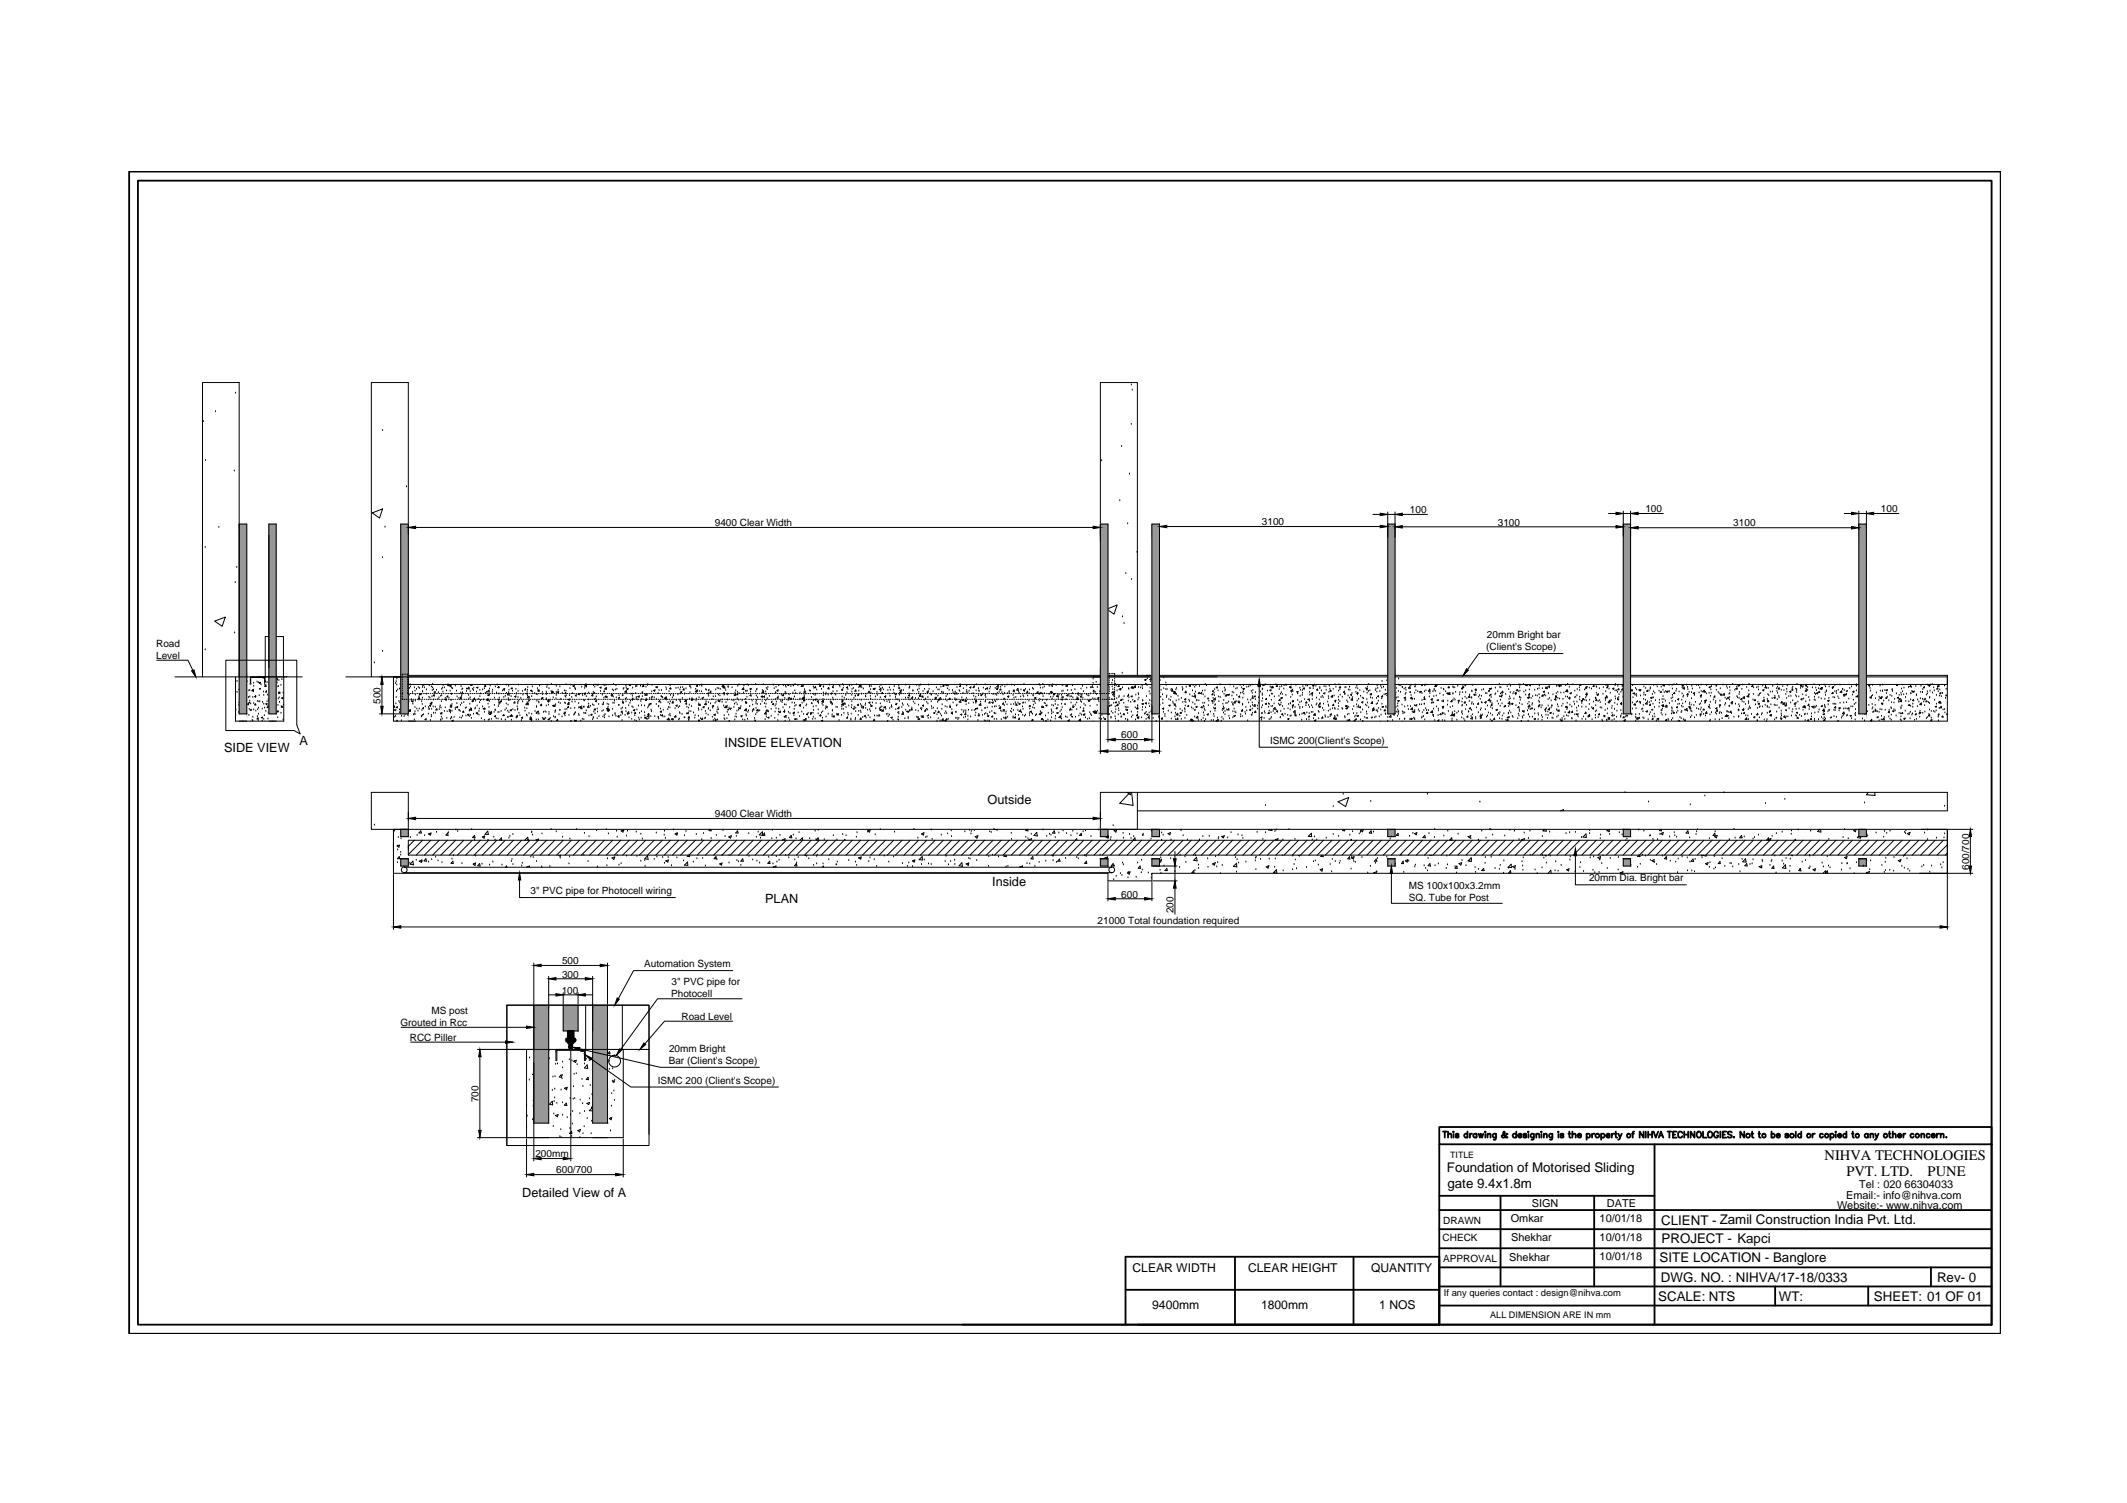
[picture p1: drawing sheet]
<svg xmlns="http://www.w3.org/2000/svg" width="297mm" height="210mm" viewBox="0 0 297 210" stroke-linecap="round" stroke-linejoin="round" font-family="sans-serif">
<defs><g id="words">
<g font-size="2">
<text x="254.8" y="162">NIHVA TECHNOLOGIES</text>
<text x="257.9" y="164.3">PVT. LTD.</text>
<text x="269.2" y="164.3">PUNE</text>
</g>
<g font-size="1.9">
<text x="202.1" y="163.6">Foundation of Motorised Sliding</text>
<text x="202.1" y="165.9">gate 9.4x1.8m</text>
<text x="232" y="171">CLIENT - Zamil Construction India Pvt. Ltd.</text>
<text x="232" y="173.7">PROJECT - Kapci</text>
<text x="231.8" y="176.2">SITE LOCATION - Banglore</text>
<text x="231.9" y="179">DWG. NO. : NIHVA/17-18/0333</text>
<text x="270.5" y="179">Rev- 0</text>
<text x="231.6" y="181.7">SCALE: NTS</text>
<text x="248.4" y="181.7">WT:</text>
<text x="261.7" y="181.7">SHEET: 01 OF 01</text>
</g>
<g font-size="1.8">
<text x="31.3" y="105">SIDE VIEW</text>
<text x="41.8" y="104.1">A</text>
<text x="101.2" y="104.4">INSIDE ELEVATION</text>
<text x="137.9" y="112.3">Outside</text>
<text x="138.6" y="123.7">Inside</text>
<text x="106.8" y="126.2">PLAN</text>
<text x="72.9" y="167.1">Detailed View of A</text>
</g>
<g font-size="1.7">
<text x="158.2" y="177.6">CLEAR WIDTH</text>
<text x="174.3" y="177.6">CLEAR HEIGHT</text>
<text x="191.5" y="177.6">QUANTITY</text>
<text x="160.9" y="182.8">9400mm</text>
<text x="176.1" y="182.8">1800mm</text>
<text x="192.6" y="182.8">1 NOS</text>
</g>
<g font-size="1.5">
<text x="257.8" y="167.4">Email:- info@nihva.com</text>
<text x="259.6" y="165.9">Tel : 020 66304033</text>
<text x="211" y="170.6">Omkar</text>
<text x="211" y="173.3">Shekhar</text>
<text x="213.9" y="168.6">SIGN</text>
<text x="223.4" y="170.6">10/01/18</text>
<text x="223.4" y="173.3">10/01/18</text>
<text x="224.4" y="168.6">DATE</text>
<text x="256.5" y="168.9">Website:- www.nihva.com</text>
<text x="210.8" y="176.1">Shekhar</text>
<text x="223.4" y="176">10/01/18</text>
</g>
<g font-size="1.4">
<text x="196.9" y="71.7">100</text>
<text x="229.8" y="71.5">100</text>
<text x="262.7" y="71.5">100</text>
<text x="99.8" y="73.4">9400 Clear Width</text>
<text x="176.2" y="73.4">3100</text>
<text x="209.2" y="73.4">3100</text>
<text x="242.1" y="73.5">3100</text>
<text x="207.6" y="89.1">20mm Bright bar</text>
<text x="21.8" y="90.3">Road</text>
<text x="21.8" y="92">Level</text>
<text x="207.6" y="90.8">(Client's Scope)</text>
<text x="53.1" y="98.3" transform="rotate(-90 53.1 98.3)">500</text>
<text x="156.6" y="103.1">600</text>
<text x="156.6" y="104.7">800</text>
<text x="177.4" y="103.9">ISMC 200(Client's Scope)</text>
<text x="99.8" y="114.1">9400 Clear Width</text>
<text x="74.1" y="124.9">3&quot; PVC pipe for Photocell wiring</text>
<text x="156.6" y="125.3">600</text>
<text x="196.7" y="124.2">MS 100x100x3.2mm</text>
<text x="196.8" y="125.9">SQ. Tube for Post</text>
<text x="221.9" y="123.1">20mm Dia. Bright bar</text>
<text x="275" y="121.5" transform="rotate(-90 275 121.5)">600/700</text>
<text x="153.3" y="129">21000 Total foundation required</text>
<text x="163.9" y="127.6" transform="rotate(-90 163.9 127.6)">200</text>
<text x="78.5" y="136.5">300</text>
<text x="78.5" y="134.6">500</text>
<text x="90" y="135.1">Automation System</text>
<text x="93.8" y="137.6">3&quot; PVC pipe for</text>
<text x="55.9" y="143.3">Grouted in Rcc</text>
<text x="60.2" y="141.6">MS post</text>
<text x="78.4" y="138.8">100</text>
<text x="93.7" y="139.3">Photocell</text>
<text x="95.2" y="142.5">Road Level</text>
<text x="57.2" y="145.4">RCC Piller</text>
<text x="93.4" y="148.6">Bar (Client's Scope)</text>
<text x="93.4" y="146.9">20mm Bright</text>
<text x="66.8" y="153.9" transform="rotate(-90 66.8 153.9)">700</text>
<text x="91.9" y="151.3">ISMC 200 (Client's Scope)</text>
<text x="74.8" y="161.6">200mm</text>
<text x="77.7" y="163.9">600/700</text>
<text x="201.5" y="173.3">CHECK</text>
<text x="201.5" y="170.9">DRAWN</text>
<text x="201.5" y="176.3">APPROVAL</text>
</g>
<g font-size="1.3">
<text x="201.6" y="181">If any queries contact : design@nihva.com</text>
<text x="208.1" y="184.1">ALL DIMENSION ARE IN mm</text>
</g>
<text font-size="1.2" x="202.5" y="161.7">TITLE</text>
</g></defs>
<!-- layer: 0 -->
<g fill="none" stroke="#000" stroke-width=".14">
<path d="M28.4 58.9h.1M30.1 57.5h.1M32.9 54.9h.1M158 59.3h.1M158 53.8h.1M158.1 54.5h.1M28.7 76.5h.1M28.7 64.3h.1M30.6 73.7h.1M32.7 65.8h.1M33.1 79.2h.1M33.4 73.2h1.1v26.5h-1.1v-46.3h-5.1v41.1"/>
<path d="M37.5 73.2h1.1v26.5h-1.1zM52 71.6l1.4-.5-.4 1.2zM53.4 60.1h.1M53.4 77.9h.1M53.8 73.6h.1M56.8 68h.1M57 73.2h-1v26.5h1v-46.3h-5.1v41.1M58 73.7h94.7M153.7 73.2h1v30.4M153.8 64.3h.1M156.4 69.9h.1M156.6 62.4h.1"/>
<path d="M157.5 73.2h.1M157.7 66.2h.1M158.8 77.1h.1M162.9 73.5h29.8M191.7 71.8h1M193.8 73.2h1M193.8 71.5v28.2h1v-28.2M193.8 71.8h1M195.8 73.6h29.9M195.8 71.8h3.5M224.6 71.7h1.1M226.7 73.2h1"/>
<path d="M226.7 71.4v28.3h1v-28.3M226.7 71.7h1M228.8 73.7h29.8M228.8 71.7h3.5M257.6 71.7h1M259.6 73.2h1M259.6 71.4v28.3h1v-28.3M259.6 71.7h1M261.7 71.7h3.5M21.9 92.2h4.3l.7 1.4M24.4 94.5h17.8M28.7 90.8h.1"/>
<path d="M30 86.7l1.5-.5-.5 1.3zM31.5 92.2h9.9v9l.5 1.3-.8-.5h-9.6zM32.8 88.4h.1M32.9 81.4h.1M32.9 99.9h.1M32.9 95.2h.1M32.9 98.5h.1M32.9 94.5v6.2h6.7v-6.2M32.9 99.2h.1M33.1 96.7h.1M33.1 95.2h.1M33.3 99.5h.1"/>
<path d="M33.4 98.5h.1M33.4 98.1h.1M33.4 96.2l-.1 .1h.1M34.5 94.6h.1M34.5 95.2h.1M34.5 98.4l.2-.2v.2zM34.7 97.4h.1M34.8 99.9h.1M34.8 96.5h.1M34.8 99.1h.1M34.8 98.2h.1M34.9 96.4h.1"/>
<path d="M34.9 97.3h.1M34.9 97.9h.1M34.9 95.6h.1M34.9 99.1h.2v.1zM35 94.7h.1M35 94.5v.8v-.7h2v.7v-.8M35 98.3h.1M35.1 95.5h.1M35.3 97.4h.1M35.3 96.3v.2h-.1zM35.4 96.4h.1M35.4 96.6h.1"/>
<path d="M35.4 95.4h.1M35.4 98.3h.1M35.4 95.8h.1M35.4 99.1h.1M35.6 98.4l.1-.1v.2zM35.6 97.3l.1-.1v.2zM35.7 97.3h.1M35.7 99.3h.1M35.9 95.3h.1M35.9 98h.1M36 99.1h.1M36.1 95.3h.1"/>
<path d="M36.1 98.9h.1M36.1 99.7h.1M36.2 98h.1M36.2 97.2h.1M36.2 95.4l.2-.1-.1 .2zM36.2 95.4h.1M36.2 96.3h.1M36.3 98h.1M36.4 96.3h.1M36.4 95.6h.1M36.6 99h.1M36.7 98.1h.1"/>
<path d="M36.8 96.6h.1M36.8 98.3h.1M36.8 97.1h.1M36.8 94.5l.1 .2h-.2zM36.9 99.9h.1M37 95.6h.1M37 98.9h.1M37.1 95.2h.1M37.1 95.6l.1 .3-.2-.1zM37.1 99.4h.1M37.1 98.3h.2v.1zM37.2 96.5v.1h-.1z"/>
<path d="M37.3 98h.1M37.3 95.3h.1M37.3 98.8l.2-.2v.2zM37.3 97.1h.1M37.5 98.7h.1M37.5 99.6h.1M37.5 97.7h.1M37.5 97.8h.1M37.5 98.5l-.1 .1h.1M37.5 88.9h-.5v5.6M38.6 99.7h.1M38.6 94.8l.1-.1v.2z"/>
<path d="M38.6 88.9h1v5.6M38.7 95.9h.1M38.7 95.4h.1M38.7 99.4l.2-.1-.1 .1zM38.7 95h.1M38.8 99.4h.1M38.8 98.5h.1M38.9 97.6h.1M38.9 95.9h.1M38.9 96.8h.1M38.9 95h.1M39 96.9h.1"/>
<path d="M39 97.5h.1M39 98.1h.1M39.1 96.8h-.2l.2-.2v.2M39.2 99.6h.1M39.2 95.7h.1M39.3 98.7h.1M39.3 97.5l.2-.1v.2zM39.4 94.9h.1M39.4 98.6l.1 .2h-.2zM39.5 96.8h.1M39.6 98.5h.1M48.3 94.5h105.4"/>
<path d="M52.3 92.6h.1M53 99.7h2.8M53.3 95.6v3M53.4 91h.1M55.1 98.6v.2h-.2zM55.1 99.2h.1M55.2 99.3h.1M55.2 95.5h.1M55.3 98.3h.1M55.3 99.2h.1M55.3 97.4h.1M55.3 95.2h.1"/>
<path d="M55.3 98.8l.2-.1v.1zM55.4 96.6h.1M55.4 94.8h.1M55.4 95.7h.1M55.5 96.4h.1M55.7 98h.1M55.8 99.1h.1M55.8 96.2h.1M55.8 99.5h.1M55.8 98.2h.1M55.9 95.6h.1M55.9 94.7h.1"/>
<path d="M55.9 98h.1M56 96.9h.1M56.2 97.5v.2h.1M56.2 94.5v.2M56.2 94.8v.2M56.2 95.1v.2M56.2 95.5v.1M56.2 95.8v.1M56.2 96.1v.1M56.2 96.4v.1M56.2 96.7v.3M56.2 97.2v.1"/>
<path d="M56.3 94.1h-.1v.2M56.4 97.7h.2M56.5 94.1h.1M56.6 99.9h.1M56.7 97.7h.2M56.8 94.1h.1v.2M56.9 99.8h.2l-.1 .1zM56.9 96.7v.2h.2M56.9 94.5v.2M56.9 94.8v.2M56.9 95.1v.2M56.9 95.5v.1"/>
<path d="M56.9 95.8v.1M56.9 96.1v.1M56.9 96.4v.1M57 95.6h96.7M57 94.3h96.7M57.1 99.3l.2-.2v.3zM57.1 97.7h.1M57.1 98h.1M57.2 97.1h.1M57.2 96.1h.1M57.3 95.6h.1M57.3 96.9h.1"/>
<path d="M57.3 95.9h.1M57.3 99.2h.1M57.4 97.7h.1M57.4 98h.1M57.5 97.9l.2 .1v-.1l-.2 .1M57.6 96.9h.1M57.6 96.7h.1M57.7 98.3h.1M57.7 97.7h.1M57.7 99.8h.1M57.9 96.1h.1M57.9 99.7h.1"/>
<path d="M57.9 96.9h.1M58 98.8h.1M58 99.4h.1M58 96.5h.1M58 99.8h.1M58 97.7h.1M58 97.1h.1M58 97.9h.1M58.2 96.3h.1M58.2 99h.1M58.2 96.9h.1M58.3 97.7h.1"/>
<path d="M58.4 99.3h.1M58.4 96h.1M58.4 97.5h.2l-.1 .1zM58.5 97.3h.1M58.5 97.7h.1M58.5 96.9h.1M58.5 99h.1M58.6 96.1h.1M58.6 97.1h.1M58.6 97.7h.1M58.6 97l.2-.1v.1zM58.8 96.9h.1"/>
<path d="M58.9 98h.1M58.9 97.7h.1M58.9 99.2h.1M59 98.4h.1M59 96.6h.1M59 97.5h.1M59 96h.1M59 99.9h.1M59.1 95.8h.1M59.1 95.6l.1 .1v-.1M59.1 99.8h.1M59.1 98.8v.2h-.1z"/>
<path d="M59.1 96.9h.2M59.2 97.7h.1M59.3 96.1h.1M59.4 98.7h.1M59.4 96.9h.2M59.5 97.7h.1M59.6 96.9h.1M59.6 96.4h.1M59.7 96.9h.2M59.8 99.7h.1M59.8 97.7h.1M59.9 98.8h.1"/>
<path d="M59.9 97.4h.1M59.9 99.1h.1M59.9 95.8h.1M60 98.6l.2-.1-.1 .1zM60 97.5h.1M60.1 96.9h.1M60.1 98.3l.2-.2v.2zM60.1 97.7h.1M60.2 99.9h.1M60.2 95.9h.1M60.3 99.1h.1M60.3 97.3h.1"/>
<path d="M60.3 98.2h.1M60.4 96.4h.1M60.4 96.9h.1M60.4 95.6h.1M60.4 96.1h.1M60.5 97.7h.1M60.5 98.7h.1M60.5 97.2l.1-.2 .1 .2zM60.5 96.3h.1M60.5 99.6h.1M60.6 96.6h.2l-.1 .1zM60.7 96.9h.1"/>
<path d="M60.7 97.7h.2M60.8 99.6h.1M60.8 98.8h.1M61 96.4h.1M61 96.9h.1M61 99v.1h-.1zM61 97.7h.2M61.2 97.7h.1M61.2 96.7h.1M61.3 97.5h.1M61.3 96.9h.1M61.3 99.1h.1"/>
<path d="M61.4 97.7h.1M61.4 98.8h.1M61.5 98.6h.1M61.6 99.7h.1M61.6 97.2h.1M61.6 99.6l.1-.1v.2zM61.6 98.9h.1M61.6 96.9h.1M61.6 98h.1M61.7 96.3h.1M61.7 97.2h.1M61.7 97.7h.1"/>
<path d="M61.8 96.1h.1M61.8 96.6h.1M61.9 95.7h.1M61.9 96.9h.1M62 97.7h.1M62.1 96.1h.1M62.1 99.4h.1M62.2 97.5h.1M62.2 98.8h.1M62.2 97.7l.2-.1-.1 .2zM62.2 96.9h.2M62.3 97.7h.1"/>
<path d="M62.4 96.5h.1M62.4 97.3l.1-.1v.1zM62.4 99.4h.1M62.5 96.9h.2M62.6 95.6h.1M62.6 97.7h.1M62.7 95.6l-.2 .2h.2v-.2M62.7 97.5h.1M62.7 99.2h.1M62.8 96.9h.1M62.8 95.8h.2l-.1 .1zM62.9 96.5h.1"/>
<path d="M62.9 99.1v.2h-.2zM62.9 98.7l.2-.2v.3zM62.9 99.6h.1M62.9 97.7h.1M62.9 98.7h.1M62.9 98.6h.1M63 97.8h.1M63 96.1h.1M63 96.9h.1M63.1 97h.1M63.1 98.4h.1M63.1 99.3h.1"/>
<path d="M63.1 96.9h.1M63.2 96.2h.1M63.2 97.7h.1M63.5 96.9h.1M63.5 97.7h.1M63.6 98.9h.1M63.6 95.8h.1M63.6 99.1h.1M63.8 96.5h.1M63.8 96.9h.1M63.8 98.8l.1-.1v.1zM63.8 98.3h.1"/>
<path d="M63.8 97.3h.1M63.8 97.7h.2M64.1 96.9h.1M64.1 99.2h.1M64.1 97.5h.1M64.1 97.7h.2M64.3 99.4h.1M64.3 98.5h.1M64.3 96.8h.1M64.3 97.6h.1M64.4 95.9h.1M64.4 97.3v.2h-.1z"/>
<path d="M64.4 96.9h.1M64.4 96.9l.2-.1-.1 .1zM64.4 97.7h.2M64.5 97.2h.1M64.5 98.3h.1M64.5 96.3h.1M64.6 96.2h.1M64.6 96.7h.1M64.6 99.4l.1-.1 .1 .2zM64.7 96.9h.1M64.8 98.1h.1M64.8 97.7h.1"/>
<path d="M65 98.9h.1M65 96.9h.1M65.1 100h.1M65.1 97.7h.1M65.1 98.8h.1M65.2 96.2h.1M65.2 96.6h.1M65.3 96.9h.1M65.3 99.8l.2-.1-.1 .2zM65.4 97.7h.1M65.4 97.1h.1M65.5 97.6h.1"/>
<path d="M65.5 96v.2h-.2zM65.5 99.3h.1M65.6 99.2h.1M65.6 98.3h.1M65.6 96.9h.1M65.7 96.6h.1M65.7 97.5h.1M65.7 95.7h.1M65.7 99.9h.1M65.7 97.7h.1M65.7 99h.1M65.8 98.9l.1 .3-.2-.1z"/>
<path d="M65.9 95.6l-.1 .1h.1v-.1M65.9 96.9h.1M65.9 97.9l.2-.1-.1 .2zM66 96.3h.1M66 98h.1M66 97.7h.4M66.1 96.4h.1M66.1 99.7h.1M66.1 97.7l.2-.2v.2M66.2 96.1h.1M66.2 96.9h.1M66.3 99h.1"/>
<path d="M66.4 98.9h.1M66.4 97.9h.1M66.5 99.6l.1-.1v.2zM66.5 96.6h.1M66.5 96.9h.2M66.5 96h.3l-.1 .1zM66.6 97.7h.1M66.6 98.6h.1M66.7 99.8h.1M66.8 97.7h.1M66.8 96.9h.2M66.9 99.9h.1"/>
<path d="M66.9 99.4h.1M66.9 99h.1M66.9 97.7h.2M67 98.1h.1M67 96.4h.1M67 97.3h.1M67.1 96.9h.1M67.1 97.8h.1M67.1 96.9h.2M67.2 97.7h.2M67.4 98.7h.1M67.4 96.4h.1"/>
<path d="M67.4 96.9h.2M67.5 99l.2-.1-.1 .2zM67.5 97.7h.1M67.6 96.2h.1M67.6 99.5h.1M67.6 95.8l.2-.1v.2zM67.7 99.1h.1M67.8 96.8h.1M67.8 96.9h.1M67.8 95.9h.1M67.9 97.7h.1M67.9 96.7h.1"/>
<path d="M68.1 97.7h.1M68.1 96.9h.1M68.1 97.7l.1 .1h-.2zM68.2 98.3h.1M68.2 97.7h.1M68.2 99.7h.1M68.3 98.8h.1M68.3 99.4h.1M68.3 96.4v.2h-.2zM68.3 97.1h.1M68.3 98h.1M68.3 99.6h.1"/>
<path d="M68.3 97l-.1 .2-.1-.1 .2-.1M68.4 96.2h.1M68.4 99.8l.1-.1v.1zM68.4 96.9h.1M68.4 99.6l.2-.2 .1 .2h-.2M68.5 95.8h.1M68.5 97.7h.1M68.7 96.9h.1M68.7 96.7h.1M68.7 97.7h.2M68.8 96.4h.1M69 99.5h.1"/>
<path d="M69 96.9h.1M69 98.5h.1M69 97.5h.1M69.1 97.7h.1M69.1 99.1h.1M69.2 95.9h.1M69.2 99.2h.1M69.3 96.9h.1M69.3 96.8h.1M69.4 97.7h.1M69.4 95.7h.1M69.5 96l.1-.1 .1 .2z"/>
<path d="M69.6 99.5h.1M69.6 98.7h.1M69.6 96.9h.1M69.6 97.8h.1M69.7 96.1h.1M69.7 96.9h.1M69.7 98.4h.1M69.7 99.5h.1M69.7 98h.1M69.7 97.7h.1M69.7 98.1l.2-.1-.1 .2zM69.7 97.5h.1"/>
<path d="M69.9 96.9h.2M70 99.4h.1M70 97.8v.2h-.1zM70 97.7h.1M70.2 96.5h.1M70.2 96.9h.2M70.3 97.7h.1M70.3 96.2h.2l-.1 .1zM70.4 97.4h.1M70.4 99.8v.1h-.2zM70.4 96.5h.1M70.5 99.2h.1"/>
<path d="M70.5 96.9h.2M70.6 97.2h.1M70.6 97.7h.1M70.7 98.3h.1M70.7 95.7h.1M70.7 99h.1M70.7 96.8h.1M70.9 96.9h.1M70.9 97l.2-.2v.3zM70.9 99.3h.1M70.9 97.7h.1M71 98.5h.1"/>
<path d="M71 97.6h.1M71 95.8h.1M71 96.7h.1M71 97.8h.1M71.1 96.4h.1M71.1 99.5h.1M71.2 96.9h.1M71.2 97.8h.1M71.2 97.7h.2M71.2 99.2l.2-.1v.2zM71.4 97.3h.1M71.4 96.2l.1-.1v.1z"/>
<path d="M71.4 99.8l.1 .2h-.3zM71.5 96.9h.1M71.5 97.7h.2M71.6 96.5h.1M71.6 99.1h.1M71.8 96.9h.1M71.8 97.7h.2M71.9 98v.2h-.1zM71.9 97.3l.2-.1-.1 .2zM71.9 99.2h.1M72.1 96.3h.1M72.1 96.9h.1"/>
<path d="M72.2 97.7h.1M72.2 98.7h.1M72.2 99.9l.1 .2h-.2zM72.3 99.1h.1M72.3 98.3h.1M72.3 98.1h.1M72.3 99h.1M72.3 96.6h.1M72.3 97.4h.1M72.4 95.7h.1M72.4 96.9h.1M72.4 97.9h.1"/>
<path d="M72.5 99.6h.1M72.5 97.7h.1M72.6 99.9h.1M72.7 96.9h.1M72.7 97.5h.1M72.8 97.7h.1M73 98h.1M73 96.6h.1M73 97.1h.1M73 96.9h.2M73.1 97.7h.1M73.3 98.9h.1"/>
<path d="M73.3 99.3h.1M73.3 96.9h.1M73.4 96.2v.2h-.1zM73.4 97.7h.1M73.4 98.3h.2v.1zM73.5 99.9h.1M73.5 96.9h.1M73.6 99h.1M73.6 98.1h.1M73.6 96.7h.1M73.6 100h.1M73.6 98.3l.1-.1 .1 .1z"/>
<path d="M73.6 96.9h.1M73.7 96.4h.1M73.7 97.2h.1M73.7 97h.1M73.7 97.5l.2-.3v.3zM73.7 96h.1M73.7 97.7h.1M73.7 98.5h.1M73.8 98h.1M73.9 99.7h.1M74 97.9h.1M74 96.9h.1"/>
<path d="M74 97.7h.1M74.1 96.4h.2l-.1 .1zM74.3 99.7h.1M74.3 97.3h.1M74.3 96.9h.1M74.3 95.9h.1M74.3 96.6h.1M74.3 97.7h.2M74.5 96.9h.2M74.6 97.7h.2M74.7 96.9h.1M74.7 99.4h.1"/>
<path d="M74.8 96.9h.2M74.9 99.7h.1M74.9 97h.1M74.9 98.8h.1M74.9 98.7h.1M74.9 97.7h.2M75 97.9h.1M75 97h.1M75 99.4l.2-.1-.1 .2zM75.1 96.2h.1M75.1 96.4h.1M75.1 99.7h.1"/>
<path d="M75.2 96.9h.1M75.2 98h.1M75.2 97.7h.2M75.3 99.7h.1M75.3 98.2h.1M75.3 96.4v.1h-.2zM75.4 95.8h.1M75.5 98.5l.1-.2v.2zM75.5 96.9h.1M75.6 98.6h.1M75.6 97.7h.1M75.6 97.5l.2-.1v.2z"/>
<path d="M75.7 96.7h.1M75.8 97h.1M75.8 96.9h.1M75.9 97.7h.1M75.9 99.5h.1M76.1 99.4h.1M76.1 96.9h.1M76.2 97.7h.1M76.2 99.5h.1M76.3 98.6h.1M76.3 96.6h.1M76.3 97.6h.1"/>
<path d="M76.3 97h.1M76.3 95.6l.1 .1 .1-.1M76.3 96.9h.1M76.3 97.7h.1M76.4 96h.1M76.4 96.9h.1M76.5 97.7h.1M76.6 98.5h.1M76.6 98.1h.1M76.7 99.8h.1M76.7 96.2h.1M76.7 99.5h.1"/>
<path d="M76.7 97.9v-.2l-.2 .2 .2 .1M76.7 96.9h.1M76.8 97.9h.1M76.8 97.7h.1M77 96.6h.1M77 95.6h.1M77 96.9h.1M77.1 97.7h.1M77.1 96.8h.1M77.1 96.5l.1 .2h-.2zM77.2 98.6l.2-.1-.1 .1zM77.3 97.5h.1"/>
<path d="M77.3 96.7h.1M77.3 96.9h.2M77.4 98.6l.1-.1v.1zM77.4 97.7h.1M77.5 99.5h.1M77.6 99.3h.1M77.6 98.4h.1M77.6 97.6h.1M77.6 96.9h.2M77.7 95.8h.1M77.7 96.7h.1M77.7 97.1h.1"/>
<path d="M77.7 97.7h.2M77.9 96.4h.1M77.9 96.9h.2M78 98.1h.1M78 97.7h.1M78 96.6v.1l-.2-.1h.2M78.1 99.8h.1M78.2 99.2h.1M78.2 95.9h.1M78.2 98.3h.1M78.3 96.9h.1M78.3 97.7h.1"/>
<path d="M78.5 96.8h.1M78.6 96.9h.1M78.7 97.7h.1M78.7 99.6l.3-.1-.1 .2zM78.8 96.5h.1M78.8 99.8h.1M78.9 98.2h.1M78.9 99.1h.1M78.9 100h.1M78.9 97.2h.1M78.9 99.5h.1M79 98.3h.1"/>
<path d="M79 97.7h.1M79 97.4h.1M79 96.7v.2h-.1zM79 95.6h.1M79 96.5h.1M79.1 97.2h.1M79.2 99.1h.1M79.2 96.9h.1M79.2 97.7h.2M79.4 98.6v.2h-.2zM79.4 97.7l.2-.1-.1 .2zM79.4 98.2h.1"/>
<path d="M79.5 99.9h.1M79.5 98.1v.3l-.3-.1zM79.5 96.9h.1M79.5 97.2h.1M79.6 96.2h.1M79.6 97.7h.1M79.7 95.7h.1M79.7 99h.1M79.8 96.9h.1M79.8 97.4h.1M79.9 98h.1M79.9 97.7h.1"/>
<path d="M79.9 96.9h.1M80 95.8h.2l-.1 .1zM80.1 96.9h.1M80.1 99.9h.1M80.2 97.7h.1M80.2 99.8h.1M80.3 98.9h.1M80.3 96.1h.1M80.3 98h.1M80.3 99.6h.1M80.3 96.3h.1M80.3 97.2h.1"/>
<path d="M80.3 96.2h.1M80.3 99.5h.1M80.4 96.9h.1M80.5 97.2h.1M80.5 97.7h.1M80.6 97h.1M80.7 96.9h.2M80.8 97l.1-.1v.1zM80.8 98.8h.1M80.8 99.8h.1M80.8 98.3h.1M80.8 97.7h.1"/>
<path d="M80.9 99.9h.1M80.9 98.8l.2-.1v.1zM81 96.9h.2M81.1 97.7h.1M81.2 96h.1M81.2 98.7h.1M81.2 98.8l.1 .2h-.2zM81.3 96.9h.1M81.4 97.2h.1M81.4 97.7h.1M81.5 98.8h.1M81.5 99.6h.1"/>
<path d="M81.5 97.8h.1M81.6 98.8h.1M81.6 96.9l.1-.1v.1zM81.6 97.9h.1M81.7 96.1h.1M81.7 97h.1M81.7 96.9h.1M81.7 95.8l.2-.2v.2zM81.7 99.7h.1M81.7 97.7h.1M81.8 99.7h.1M81.8 95.6h.1"/>
<path d="M81.9 97.3h.1M81.9 96h.1M81.9 99.3h.1M82 96.9h.1M82 97.7h.2M82.2 97.7h.1M82.2 96.8h.1M82.2 98.3h.1M82.2 98.6l.1 .2h-.3zM82.3 100h.1M82.3 96.9h.1M82.3 97.7h.2"/>
<path d="M82.5 98.6h.1M82.5 99.8l.2-.1-.1 .2zM82.6 96.9h.1M82.6 97.2l.2-.2v.2zM82.6 97.7h.2M82.7 97h.1M82.8 98.4h.1M82.8 96.7h.1M82.9 95.8h.1M82.9 96.9h.1M82.9 98.6h.1M82.9 99.4h.1"/>
<path d="M83 97.7h.1M83 96.8h.1M83.1 96h.1M83.1 99.7h.1M83.1 99v.1h-.1zM83.1 97.6h.1M83.1 97.9l.2-.1v.2zM83.2 96.9h.1M83.2 95.7h.1M83.3 97.3h.1M83.3 97.7h.1M83.4 95.7h.1"/>
<path d="M83.4 99h.1M83.4 99.4h.1M83.5 96.9h.1M83.6 95.7h.1M83.6 97.7h.1M83.6 98.4h.1M83.8 96h.1v.1zM83.8 96.9h.1M83.9 96.6h.1M83.9 97.7h.1M84.1 99.4h.1M84.1 98.4h.1"/>
<path d="M84.1 97.1h.1M84.1 96.9h.1M84.2 97.7h.1M84.2 99.2h.1M84.3 98.4h.1M84.3 98.2h.1M84.3 96.6h.1M84.3 97.5h.1M84.4 95.8h.1M84.4 99.9h.1M84.4 96.6h.1M84.4 96.9h.1"/>
<path d="M84.5 96.2l.2-.2v.3zM84.5 99.8h.1M84.5 97.7h.1M84.6 95.7h.1M84.6 97.2l.1 .2-.2-.1zM84.7 97.4h.1M84.7 99l.2-.1-.1 .2zM84.8 96.9h.1M84.8 97.4h.1M84.8 98.3h.1M84.8 97.7h.1M84.8 99.2l.2-.2v.2z"/>
<path d="M84.9 98.8h.1M85 98.4h.1M85 99.1v.2h-.1zM85 96.9h.2M85.1 99.2h.1M85.1 97.7h.2M85.3 96.9h.2M85.3 97.1l.2-.1v.2zM85.4 97.7h.2M85.5 97.3h.1M85.5 96.4h.1M85.5 97.1h.1"/>
<path d="M85.6 99.1h.1M85.6 99.9h.1M85.6 98.2h.1M85.6 97.3h.1M85.6 96.9h.2M85.7 95.6h.1M85.7 96.5h.1M85.7 97.7h.2M85.8 98.2h.1M85.8 97.9h.1M85.9 99.8h.1M85.9 99.7h.1"/>
<path d="M85.9 96.4h.1M86 96.9h.1M86 95.8h.1M86.1 97.5h.1M86.1 97.7h.1M86.1 96.3h.1M86.3 96.9h.1M86.4 97.5l.1-.1v.1zM86.4 97.7h.1M86.4 98.5h.1M86.4 97.2h.1M86.6 96.9h.1"/>
<path d="M86.7 97.7h.1M86.7 99.9h.1M86.7 99h.1M86.9 99.3v.2l-.2-.1zM86.9 98.9h.1M86.9 99.7h.1M86.9 97.2h.1M86.9 96.9h.1M86.9 98.1l.2-.1-.1 .2zM87 98h.1M87 97.7h.1M87 97.2h.1"/>
<path d="M87 96.3h.1M87.1 96.1h.1M87.2 96.9h.1M87.2 96.6l.3-.2v.3zM87.3 99.9h.1M87.3 97.7h.1M87.4 98.9h.1M87.4 98h.1M87.4 95.8h.1M87.4 99.4h.1M87.5 97.5h.1M87.5 96.1h.1"/>
<path d="M87.5 96.9h.1M87.5 96.2l.2-.1v.2zM87.6 97.7h.1M87.6 99.6l.2-.2v.3h-.2M87.7 99.8h.1M87.8 98.6h.1M87.8 96.9h.1M87.9 95.7l.1-.1 .1 .1zM87.9 97.7h.1M88 98.2h.1M88.1 97.9h.1M88.1 96.9h.1"/>
<path d="M88.1 96.9h.2M88.2 99.6h.1M88.2 97.7h.2v-.2l-.1 .2M88.3 98.7h.1M88.3 97.8h.1M88.3 97.2h.1M88.3 96.1h.1M88.3 96.9h.1M88.4 98.8h.1M88.4 96.9h.2M88.4 99.2l.2-.1v.2zM88.5 97.7h.1"/>
<path d="M88.6 99.6l.1-.1 .1 .2zM88.6 99.9h.1M88.7 96.9h.2M88.8 95.9h.1M88.8 96.9h.1M88.8 97.7h.1M88.9 97.6h.1M88.9 97.4h.1M88.9 95.8h.1M88.9 99.1h.1M89.1 97.7h.1M89.1 96.9h.1"/>
<path d="M89.1 97.3l.2-.1-.1 .2zM89.2 98.6h.1M89.3 99.6h.1M89.4 96.9h.1M89.5 95.8h.1M89.5 97.7h.1M89.5 98h.1M89.6 98.6h.1M89.6 99.4h.1M89.6 97.7h.1M89.7 96.8h.1M89.7 96.9h.1"/>
<path d="M89.7 95.9h.1M89.7 97.3h.1M89.7 96.7h.1M89.7 97.7h.2M89.9 95.7v.2l-.2-.1zM90 96.9h.1M90 98.6h.1M90 99.5h.1M90 100h.1M90 97.7h.2M90 97.1l.3-.2v.2zM90.2 96h.1"/>
<path d="M90.3 97.6h.1M90.3 97.7v.1h-.2zM90.3 96.9h.1M90.4 97.1h.1M90.4 97.7h.1M90.4 95.7h.1M90.5 95.6h.1M90.5 98.9h.1M90.5 99.8l.1-.1v.1zM90.6 98.7h.1M90.6 96.9h.1M90.6 98.3h.2v.1z"/>
<path d="M90.7 98.5h.1M90.7 97.7h.1M90.7 97.5h.1M90.9 96.9h.1M90.9 98.3h.1M90.9 99.2h.1M91 97.5h.1M91 99.4h.1M91 97.7h.1M91 96.6h.1M91.1 95.7h.1M91.1 97.4h.1"/>
<path d="M91.2 96.9h.2M91.3 97.7h.1M91.3 96.4h.2l-.1 .1zM91.4 97.5h.1M91.4 96.5h.1M91.5 96.9h.2M91.6 96h.1M91.6 97.7h.1M91.7 98.4h.1M91.7 97.7h.1M91.7 96l.1-.1v.2zM91.8 96.9h.1"/>
<path d="M91.9 96.9h.1M91.9 97.7h.1M91.9 98.7h.1M92 98.6h.1M92 96.4h.1M92.1 97.8l.1 .2h-.2zM92.1 96.9h.1M92.2 97.7h.1M92.2 99.4l.2-.1-.1 .2zM92.2 99h.1M92.2 99.9h.1M92.3 98.2h.1"/>
<path d="M92.3 97.3h.1M92.4 96.4h.1M92.4 97.3h.1M92.4 99.9l.1-.1v.1zM92.5 96.9h.1M92.5 97.4h.1M92.5 97.5h.1M92.5 97.7h.2M92.6 99.2h.1M92.8 96.9h.1M92.8 97.7h.2M92.8 97.5l.2-.1v.2z"/>
<path d="M93 96.1h.1M93 96.3h.1M93 97.7h.1M93 96.9h.2M93 97.3v.2h-.2zM93.1 97.7h.2M93.3 99.1h.1M93.3 98.1h.1M93.3 98.8h.1M93.4 96.9h.1M93.4 96.6h.1M93.4 99.9h.1"/>
<path d="M93.4 97.7h.2M93.5 95.6l.1 .1v-.1M93.5 98.3h.1M93.5 96.2l.1-.1 .1 .1zM93.6 98.8h.1M93.6 99.7h.1M93.6 98h.1M93.6 100h.1M93.6 97.1h.1M93.7 96.3h.1M93.7 96.9h.1M93.8 97.7h.1"/>
<path d="M93.9 97.5h.1M94 98h.1M94 98v.2h-.1zM94 96.9h.1M94 97.1h.1M94.1 97.2h.1M94.1 97.7h.1M94.3 99h.1M94.3 96.9h.1M94.4 99.9v.2h-.2zM94.4 97.7h.1M94.4 96.1h.1"/>
<path d="M94.4 98.6l.2-.1-.1 .1zM94.4 97.8h.1M94.6 96.9h.1M94.7 97h.1M94.7 96.1h.1M94.7 97.7h.1M94.7 98.8h.1M94.9 98.7h.1M94.9 99.5h.1M94.9 96.9h.1M95 97.8h.1M95 97.9h.1"/>
<path d="M95 96.4h.1M95 99.7h.1M95 96.9h.1M95 97.7h.1M95 96.1h.1M95 98.1h.1M95 96.6h.2v.1zM95.2 96.9h.1M95.3 99.8h.1M95.3 97.5h.1M95.3 97.7h.1M95.3 96h.1"/>
<path d="M95.5 96.2v.2h-.1zM95.5 96.9h.2M95.6 96.9h.1M95.6 97.7h.1M95.8 98.3l.1-.1v.1zM95.8 96.2h.1M95.8 97.7v.3h-.2zM95.8 97.9h.1M95.8 96.9h.2M95.9 99.7h.1M95.9 98.8h.1M95.9 97.7h.2"/>
<path d="M96 99.6l.1-.1v.2zM96.1 98.9h.1M96.1 96.9h.2M96.2 99.4h.1M96.2 97.7h.2M96.3 98.5h.1M96.3 97.6h.1M96.4 95.9h.1M96.4 96.7h.1M96.5 96.1h.1M96.5 99.4h.1M96.5 96.9h.1"/>
<path d="M96.5 97.7h.1M96.6 98.7h.1M96.6 97.8h.1M96.6 97.7h.1M96.6 97.7l.2-.1-.1 .2zM96.6 97.6h.1M96.8 96.9h.1M96.9 99.6h.1M96.9 97.7h.1M97.1 99.9h.1M97.1 96.9h.1M97.1 96.6h.1"/>
<path d="M97.2 96.3h.1M97.2 97.7h.1M97.2 97.9h.1M97.2 97.6h.1M97.2 95.8l.2-.1v.2zM97.3 96.7h.1M97.4 96.4v.1h-.2zM97.4 96.9h.1M97.5 97.7h.1M97.5 99h.1M97.6 98.3h.1M97.6 99.2h.1"/>
<path d="M97.6 98.5h.1M97.6 97.5h.1M97.6 98.5l.1-.2 .1 .2zM97.7 96.6h.1M97.7 95.7h.1M97.7 96.9h.1M97.7 97.7h.2M98 96.6h.1M98 95.7h.1M98 95.8h.1M98 99.1h.1M98 96.9h.1"/>
<path d="M98 97.6h.1M98.1 97.6h.1M98.1 97.7h.1M98.2 98.8l.1-.1v.1zM98.3 97.5h.1M98.3 96.9h.1M98.4 97.7h.1M98.4 98.4l.2-.2v.2h-.2M98.5 99.4h.1M98.6 96.3h.1M98.6 98h.1M98.6 99.7h.1"/>
<path d="M98.6 96.4h.1M98.6 96.9h.1M98.7 97.7h.1M98.8 96.9l.2-.1-.1 .1zM98.9 99.9h.1M98.9 98.1h.1M98.9 99h.1M98.9 96.5h.1M98.9 96.9h.2M99 97.2h.1M99 96.4h.1M99 97.7h.1"/>
<path d="M99.2 99.3h.1M99.2 98.3h.1M99.2 96.9h.2M99.3 96.5v.2h-.2zM99.3 97.7h.1M99.4 97.7h.1M99.5 98.6l.1-.1 .1 .1zM99.5 98.9h.1M99.5 96.9h.2M99.6 97.3h.1M99.6 97.7h.1M99.7 99.8l.2-.1v.2z"/>
<path d="M99.9 98.2h.1M99.9 96.9h.1M99.9 97.3h.1M99.9 96.4h.1M99.9 97.7h.1M100 98h.1M100.1 99.4h.1M100.2 99.1h.1M100.2 96.1h.1M100.2 96.9h.1M100.2 98.8h.1M100.2 99.7h.1"/>
<path d="M100.2 97.7h.2M100.3 97.9h.1M100.3 97.1h.1M100.3 99.1h.1M100.3 97.9l.2-.1v.2zM100.4 96.2h.1M100.5 96.9h.1M100.5 97.2h.1M100.5 97.7h.2M100.6 96.3h.1M100.8 96.9h.1M100.8 98.1h.1"/>
<path d="M100.8 97.7h.1M100.8 97.7h.2M100.8 95.8l.2-.2 .1 .3zM101 96l.2-.1-.1 .2zM101 98.6h.1M101.1 99.9h.1M101.1 97.1h.1M101.2 96.9l-.1-.2-.1 .2h.2M101.2 97.7h.1M101.2 98.8l.2-.2v.2zM101.3 96.2h.1M101.3 96.4h.1"/>
<path d="M101.4 98.1h.1M101.4 96.9h.1M101.5 98.6v.2h-.2zM101.5 97.7h.1M101.6 98.6h.1M101.6 99.5h.1M101.6 97.1h.1M101.6 97.7h.1M101.6 96.9h.1M101.6 99.2h.1M101.7 96h.1M101.7 95.9h.1"/>
<path d="M101.7 96.9h.1M101.7 99.1h.1M101.8 99.9h.1M101.8 97.7h.1M101.8 98.9h.1M101.9 99l.2-.1-.1 .2zM102 96.9h.2M102.1 97.7h.1M102.2 96.1h.1M102.2 97.8h.1M102.3 96.9h.1M102.4 97.7h.1"/>
<path d="M102.5 97.9h.1M102.5 98.8h.1M102.5 97.1l.2-.1v.2zM102.6 98.3h.1M102.6 96.9h.1M102.7 96.8h.1M102.7 97.7h.1M102.7 96.5h.1M102.8 99.7h.1M102.8 98.2h.1M102.9 99.3h.1M103 97.6h.1"/>
<path d="M103 98.4h.1M103 96.9h.1M103 96.7h.1M103 96.9v.1h-.1zM103 97.7h.1M103 95.8h.1M103.1 99.2h.1M103.2 97.8h.1M103.2 98.9h.1M103.2 96.9h.1M103.2 95.6h.1M103.3 96.9h.1"/>
<path d="M103.3 97.7h.2M103.4 98.8v.2h-.1zM103.5 98.7h.1M103.5 100l.1-.1v.2zM103.5 96.9h.2M103.6 97.9h.1M103.6 97.7h.2M103.8 96.8h.1M103.8 96.9h.2M103.8 96.1l.1 .2h-.3zM103.9 95.8h.1M103.9 97.7h.2"/>
<path d="M104 99.2l.2-.2v.3zM104.1 98.1h.1M104.1 98.1l.2-.1-.1 .2zM104.1 97.7h.1M104.1 96.6h.1M104.2 98.2h.1M104.2 96.5h.1M104.2 99.8h.1M104.2 96.9h.1M104.2 99.1h.1M104.2 100h.1M104.3 98.3h.1"/>
<path d="M104.3 97.7h.1M104.3 97.4h.1M104.4 95.6h.1M104.4 96.5h.1M104.4 99.5h.1M104.5 96.9h.1M104.5 95.7h.1M104.5 99.3h.1M104.6 97.7h.1M104.7 98.7h.1M104.7 97.2l.2-.2v.2zM104.7 96.2l.2-.1v.2z"/>
<path d="M104.8 96.9h.1M104.8 96.6h.1M104.9 97.7h.1M105 97.9h.1M105.1 99.4h.1M105.1 98.5h.1M105.1 96.9h.1M105.2 97.7h.1M105.2 99l.1 .1h-.2zM105.4 96.9h.1M105.5 97.7h.1M105.5 99.8h.1"/>
<path d="M105.5 95.6h.1M105.5 96.6h.1M105.6 98.1h.1M105.6 98.9h.1M105.6 98.3h.1M105.6 97.2h.1M105.6 97.8h.1M105.7 96.4h.1M105.7 99.2l.1-.1v.2zM105.7 96.3h.1M105.7 99.6h.1M105.7 96.9h.1"/>
<path d="M105.7 98.4h.1M105.8 97.5h.1M105.8 97.7h.1M105.9 99.3h.1M106 96.9h.1M106.1 99.3h.1M106.1 97.7h.1M106.2 98.4h.1M106.3 97.3l.2-.1-.1 .2zM106.3 96.9h.2M106.4 98h.1M106.4 97.7h.1"/>
<path d="M106.5 96.4h.1M106.5 97.4h.1M106.6 95.6h.1M106.6 97.3l.2-.1v.2zM106.6 96.9h.2M106.6 96.5v.2h-.2zM106.7 97.7h.1M106.8 98.3h.1M106.8 99.7l.2-.2v.2zM106.9 99.6h.1M106.9 97.9h.1M106.9 98.8h.1"/>
<path d="M106.9 96.6h.1M106.9 96.9h.2M107 97h.1M107 98.3h.1M107 96.1h.1M107 97.7h.1M107.1 99.1v.2h-.1zM107.1 96.3h.1M107.1 97.6h.1M107.2 96h.1M107.2 99.3h.1M107.3 96.9h.1"/>
<path d="M107.3 99.4h.1M107.3 97.7h.1M107.4 97.2h.1M107.6 96.9h.1M107.7 97.7h.1M107.7 99.1h.1M107.7 98.1h.1M107.8 98h.1M107.9 96.9h.1M107.9 98.3h.1v.1zM108 97.7h.1M108 95.7h.1"/>
<path d="M108.1 96.2h.1M108.2 96.9h.1M108.2 98.6h.1M108.2 99.4h.1M108.2 97.7h.2M108.3 97.7h.1M108.3 96.8h.1M108.3 96.7h.1M108.4 96h.1M108.4 99h.1M108.4 98.4h.1M108.4 98h.1"/>
<path d="M108.5 97.5l.1-.1 .1 .1zM108.5 96.9h.1M108.5 96.4h.2l-.1 .1zM108.6 97.7h.1M108.7 99.9h.1M108.7 97.3h.1M108.7 99.4h.1M108.8 95.8h.1M108.8 99.1h.1M108.8 96.9h.1M108.9 97.7h.1M109 99.3v.2h-.2z"/>
<path d="M109.1 98h.1M109.1 97h.1M109.1 96.9h.1M109.2 97.7h.1M109.2 98.1h.1M109.3 97.9h.1M109.3 98.8h.1M109.4 95.8h.1M109.4 96.9v.3h-.2zM109.4 96.9h.2M109.4 99.4l.2 .1v-.2l-.2 .1M109.5 97.7h.1"/>
<path d="M109.6 98.4h.1M109.6 99.3h.1M109.6 97.5h.1M109.6 96.7h.1M109.7 95.8h.1M109.7 96.9h.1M109.7 96.8h.1M109.7 96.9h.2M109.8 96h.1M109.8 98.5h.1M109.8 97.7h.1M110 96.9h.2"/>
<path d="M110.1 97.8h.1M110.1 97.5l.1-.1v.2zM110.1 99.5h.1M110.1 95.6l-.1 .1h.2v-.1M110.1 97.7h.1M110.2 97h.1M110.3 98.8h.1M110.3 99.7h.1M110.3 96.9h.1M110.4 95.9h.1M110.5 97.5v.2h-.1zM110.6 98.2h.1"/>
<path d="M110.7 96.9h.1M110.7 95.6l.1 .1 .1-.1M110.7 96.8h.1M110.7 99.6l.2-.1v.2zM110.7 97.7h.1M110.8 95.8h.1M110.8 97.6h.1M110.9 99.9h.1M110.9 99.1h.1M111 97.3h.1M111 98.2h.1M111 99.6h.1"/>
<path d="M111 96.9h.1M111 96.5h.1M111 98.6h.1M111 95.6h.1M111 97.7h.2M111.1 96.8h.1M111.2 98.5h.1M111.3 96.9h.1M111.3 97.7h.2M111.4 95.8h.1M111.5 99.6h.1M111.6 96.9h.1"/>
<path d="M111.6 98.6l.2-.1v.1h-.2M111.6 97.7h.2M111.7 98.6h.1M111.7 97.6h.1M111.7 96.8h.1M111.8 98.5h.1M111.9 95.8l.1-.1 .1 .2zM111.9 96.9h.1M112 99.4h.1M112 97.7h.1M112 98.2h.1M112.2 95.8h.1"/>
<path d="M112.2 96.9h.1M112.2 97.4v.2h-.2zM112.2 98.9h.1M112.2 99.8h.1M112.3 98h.1M112.3 97.7h.1M112.3 96.6h.1v.1zM112.3 97.2h.1M112.3 97.4h.1M112.4 96.3h.1M112.4 97.5h.1M112.4 97.7v.1h-.2z"/>
<path d="M112.4 96.6h.1M112.5 96.9h.1M112.6 98.6h.1M112.6 97.7h.1M112.6 98.4h.1M112.7 99.7l.1 .1h-.2zM112.8 96.9h.1M112.9 99.6h.1M112.9 97.7h.1M113 96.5h.1M113.1 96.9h.1M113.2 99.6l.2-.1-.1 .2z"/>
<path d="M113.2 96.5h.1M113.2 99.8h.1M113.2 97.7h.1M113.3 97.4h.1M113.3 98.3h.1M113.4 98.3h.1M113.4 96.9h.1M113.5 97.7h.1M113.5 99.6h.1M113.6 97.9h.1M113.6 98.7h.1M113.6 95.9h.1"/>
<path d="M113.6 97h.1M113.6 99.2h.1M113.7 96.1h.1M113.7 96l.2-.1v.2zM113.7 96.9h.2M113.8 97.7h.1M113.8 97.7l.2-.1-.1 .2zM113.8 97.1h.1M113.9 96.9h.1M114 98.6h.1M114 96.4h.1M114 96.9h.2"/>
<path d="M114.1 97.7h.2M114.3 99.1h.1M114.3 99.7h.1M114.3 97.8v.2h-.2zM114.3 98.2h.1M114.3 96.9h.2M114.4 95.6h.1M114.4 97.7h.2M114.4 95.8l.2-.1v.2zM114.5 99.9l.1-.1v.1zM114.6 96.9h.2M114.7 96.3h.1"/>
<path d="M114.7 99.6h.1M114.7 97.7h.2M114.8 98l.2-.2v.2zM114.8 98.3h.1M114.9 98h.1M114.9 99.4h.1M114.9 97.7h.1M114.9 98.6h.1M114.9 98.1h.1M115 96.8h.1M115 97.2h.1M115 96h.1"/>
<path d="M115 96.9h.1M115 95.9h.1M115.1 97.7h.1M115.3 99h.1M115.3 96.9h.1M115.3 97h.1M115.4 98.7h.1M115.4 96.8h.1M115.4 97.7h.1M115.4 98.8l.1-.1v.1zM115.6 96.9h.1M115.6 96.2l.1-.1 .1 .1z"/>
<path d="M115.7 97.1h.1M115.7 99.7h.1M115.7 97.7h.1M115.7 96.1h.1M115.8 95.7h.1M115.9 96.9h.1M116 98h.1M116 97.7h.1M116.1 98l.1 .2h-.2zM116.2 96.8l-.2 .1h.1l.1-.1M116.2 99.8h.1M116.2 98.4h.1"/>
<path d="M116.2 96.9h.1M116.2 98.3h.1M116.2 99.2h.1M116.2 96h.1M116.2 99.3h.1M116.3 97.5h.1M116.3 97.7h.1M116.3 96.6h.1M116.3 96.1h.1M116.4 95.8h.1M116.4 96.1h.1M116.4 97.7h.1"/>
<path d="M116.5 99.9l-.2 .2h.2v-.2M116.5 96.9h.1M116.6 97.7h.1M116.6 96.9h.1M116.7 97.1h.1M116.8 98.8h.1M116.8 96.9h.1M116.9 99.7h.1M116.9 96.6h.1M116.9 99.9h.1M116.9 97.7h.1M116.9 98.8h.1"/>
<path d="M116.9 99.8l.2-.1v.2zM117.1 99.8h.1M117.1 96.9h.2M117.2 95.8h.1M117.2 97.7h.1M117.3 95.9h.1M117.4 96.9h.2M117.5 99.9h.1M117.5 97.7h.1M117.6 99.1h.1M117.6 98.7h.1M117.6 98.4l.2-.2v.3z"/>
<path d="M117.6 97.9l.1-.1v.2zM117.6 97.3h.1M117.6 98.2h.1M117.6 97.8h.1M117.6 98.5h.1M117.6 96.4h.1M117.6 96.2v.2h-.1zM117.7 95.6h.1M117.7 96.9h.2M117.8 96.1h.1M117.8 95.7h.1M117.8 99.1h.1"/>
<path d="M117.8 97.7h.1M117.9 99.6h.1M117.9 97.5h.1M118 98.2v.1h-.1zM118.1 96.9h.1M118.1 97.1h.1M118.1 97.7h.1M118.2 98.8h.1M118.2 96l.2-.1-.1 .2zM118.2 97.7h.1M118.3 96.7h.1M118.4 96.9h.1"/>
<path d="M118.4 96.3h.1M118.4 99.6h.1M118.4 99.9h.1M118.4 97.7h.2M118.5 98.6h.1M118.6 95.8h.1M118.7 96.9h.1M118.7 97.7h.2M118.9 99.7h.1M118.9 98.8h.1M119 97.1h.1M119 98h.1"/>
<path d="M119 95.7h.1M119 96.6h.1M119 98.5h.1M119 96.3h.1M119 96.9h.1M119 97.7h.2M119.1 98.9l.2 .2v-.2l-.2 .1M119.2 96.1h.1M119.3 97.5h.1M119.3 98.8h.1M119.3 96.9h.1M119.4 97.7h.1"/>
<path d="M119.4 97.2h.1M119.5 97.2h.1M119.5 99.4h.1M119.5 98.9h.1M119.5 96.4v.1h-.1zM119.6 96.9h.1M119.6 95.6h.1M119.7 97.7h.1M119.7 98.5l.1-.2 .1 .2zM119.8 97.1l.1-.1v.2zM119.8 99.9h.1M119.9 96.9h.1"/>
<path d="M119.9 96.5h.1M119.9 96.1h.1M119.9 99.4h.1M120 97.7h.1M120 95.8h.1M120 95.9l.2-.2v.2zM120.2 98.4h.1M120.2 99.3h.1M120.2 99.5h.1M120.2 96.9h.2M120.3 97.8h.1M120.3 98.7h.1"/>
<path d="M120.3 97.7h.1M120.3 96.9h.1M120.4 96.1h.1M120.4 98.6h.1M120.4 98.8l.2-.2v.3zM120.5 96.9h.2M120.6 96.2h.1M120.6 97.7h.1M120.7 100l.2-.1-.1 .2zM120.8 98.5h.1M120.8 96.9h.1M120.9 98.3h.1"/>
<path d="M120.9 97.2h.1M120.9 97.3h.1M120.9 98.9h.1M120.9 97.7h.1M120.9 96.9h.1M121.2 99.2h.1M121.2 96.9h.1M121.2 97.7h.1M121.2 99.9h.1M121.3 98.1l.2-.1v.2zM121.4 96.5v.2h-.2zM121.4 95.9h.1"/>
<path d="M121.5 95.8h.1M121.5 99.1h.1M121.5 96.9h.1M121.5 99.4h.1M121.5 97.2h.1M121.5 97.7h.2M121.6 97.6h.1M121.6 98.5h.1M121.6 96.3h.1M121.6 96.8h.1M121.6 98.6l.2-.1v.2zM121.7 95.9h.1"/>
<path d="M121.8 98.6h.1M121.8 96.9h.1M121.8 98.2h.1M121.8 97.7h.2M122 96.3h.1M122 96.2l.1-.1v.2zM122 96.9h.2M122.1 100h.1M122.1 97.7h.2M122.2 96.2h.1M122.3 97.3h.1M122.3 99h.1"/>
<path d="M122.3 98.3h.1M122.4 96.9h.1M122.5 96.7h.1M122.5 100h.1M122.5 97.7h.1M122.5 97.1h.1M122.7 96.9h.1M122.8 99.9h.1M122.8 97.7h.1M122.8 99h.1M122.8 96h.1M122.8 96.3l.2-.2v.3z"/>
<path d="M122.9 99.2h.1M122.9 99.1h.2l-.1 .1zM122.9 97.5h.1M122.9 98.3h.1M123 96.6h.1M123 98.8h.1M123 96.9h.3l-.1-.2-.1 .2M123 95.7h.1M123.1 97.7h.1M123.1 98.7h.1M123.2 96.1h.1M123.3 96.9h.1"/>
<path d="M123.4 96.4h.1M123.4 97.7h.1M123.4 99.1v.2h-.3zM123.4 98.9h.1M123.5 97.9h.1M123.5 98.8l.1-.1 .1 .1zM123.5 97.3l.2-.1v.2zM123.6 96.9h.1M123.7 97.4h.1M123.7 99.1h.1M123.7 97.7h.1M123.8 99.8h.1"/>
<path d="M123.9 98h.1M123.9 96.9h.1M124 96.4h.1M124 99.7h.1M124 97.7h.1M124.2 96.9h.1M124.2 97.8h.1M124.2 99.9h.1M124.2 96.1h.1M124.2 98.1h.1M124.2 99h.1M124.3 97.2h.1"/>
<path d="M124.3 97.7h.1M124.3 96.4h.1M124.5 98.8h.1M124.5 98.6h.1M124.5 96.9h.2M124.6 97.7h.1M124.8 96.4h.1M124.8 96.8h.1M124.8 96.9h.2M124.9 95.9h.1M124.9 97.7h.2M125.1 97.4h.1"/>
<path d="M125.1 98.3h.2l-.1 .1zM125.1 99.1h.1M125.1 97.7h.1M125.1 96.9v.1h-.1zM125.1 96.9h.2M125.2 97.7h.1M125.4 99.6h.1M125.4 97.7h.1M125.5 98.8v.2h-.2zM125.5 96.9h.1M125.5 99.7h.1M125.5 95.8h.1"/>
<path d="M125.5 96.2h.1M125.5 99.5h.1M125.5 97.7h.1M125.6 98.8h.1M125.6 96.1h.1M125.6 97.1h.1M125.6 98h.1M125.6 96.2h.1M125.7 96.4h.2l-.1 .1zM125.8 96.9h.1M125.8 96.6v.2h-.2zM125.8 96.7h.1"/>
<path d="M125.9 97.7h.1M125.9 98.8h.1M125.9 99.7l.3-.2v.3zM126 98.3h.1M126.1 99.5h.1M126.1 96.9h.1M126.1 98.5h.1M126.2 96.4h.1M126.2 97.7h.1M126.4 96.9h.1M126.4 97.5h.1M126.4 97.7h.2"/>
<path d="M126.5 95.7h.1M126.5 99.2h.1M126.6 99.4l.2-.1-.1 .1zM126.7 96.9h.1M126.7 98.4h.1M126.8 97.5h.1M126.8 97.7h.1M126.9 99.5h.1M126.9 97.2l.1-.2v.2zM126.9 98.6h.1M126.9 97.5h.1M127 96.9h.1"/>
<path d="M127 97.7h.1M127 96.1h.1M127 96h.1M127 99.4h.1M127 95.9h.1M127 99.2h.1M127.1 97.7h.1M127.3 97.5l.2-.1-.1 .2zM127.3 96.9h.1M127.3 98.9h.1M127.3 99l.1 .1h-.2zM127.4 97.7h.1"/>
<path d="M127.4 97.4h.1M127.5 96.5h.1M127.6 98h.1M127.6 96.9h.1M127.7 97.7h.1M127.8 98.3h.1M127.8 97.5h.1M127.9 99.2h.1M127.9 95.6l.1 .1 .1-.1M127.9 96.9h.2M128 97.7h.1M128.1 96.4h.1"/>
<path d="M128.2 99.3h.1M128.2 96.9h.2M128.3 97.6h.1M128.3 98.5h.1M128.3 96.7h.1M128.3 97.7h.1M128.4 95.8h.1M128.4 96.2h.1M128.4 97.2l.2-.2v.2h-.2M128.4 97.3h.1M128.4 97.2h.1M128.5 96.9h.2"/>
<path d="M128.6 95.7h.1M128.6 99h.1M128.6 97.7h.1M128.7 99.1h.1M128.7 98.9h.1M128.7 97.3l.2-.1v.2zM128.8 98.5h.2l-.1 .1zM128.9 96.9h.1M128.9 96.6h.1M128.9 99.9v.3h-.2zM128.9 97.7h.1M129.1 97.8h.1"/>
<path d="M129.1 96.3h.1M129.2 96.9h.1M129.2 97.6h.1M129.2 99.1v.2h-.1zM129.2 97.7h.2M129.3 99.3h.1M129.4 99.1h.1M129.4 98.1h.1M129.5 96.9h.1M129.5 96.6h.1v.1zM129.5 99.1h.1M129.5 97.7h.2"/>
<path d="M129.6 97.4h.1M129.6 98.3h.1M129.6 96.6h.1M129.7 95.7h.1M129.7 99.9h.1M129.8 96.3h.1M129.8 96.9h.1M129.8 97.7h.2M130 96.9h.1M130 98h.1M130.1 97.1h.1M130.1 98.7h.1"/>
<path d="M130.1 96.9h.1M130.1 99h.1M130.2 97.7h.1M130.3 96.6h.1M130.3 98.9h.1M130.4 96.9h.1M130.4 99.6l.2-.1-.1 .2zM130.5 97.7h.1M130.6 97.5h.1M130.6 97.5l.1-.1 .1 .1zM130.6 97.7h.1M130.7 99.4h.1"/>
<path d="M130.7 96.9h.1M130.7 97h.1M130.8 96.1h.1M130.8 97.7h.1M130.9 99.8h.1M130.9 99h.1M130.9 98.1h.1M131 96.4h.1M131 97.2h.1M131 97.9h.1M131 96.9h.1M131 97.7l.2-.1-.1 .2z"/>
<path d="M131.1 99.3v.2h-.1zM131.1 97.7h.1M131.1 96.4h.1M131.1 97.6l.3-.2v.3zM131.3 99.7h.1M131.3 96.9h.1M131.4 96h.1M131.4 97.7h.1M131.5 96.7h.1M131.5 100h.1M131.5 99.1h.1M131.6 98.4h.1"/>
<path d="M131.6 96.9h.1M131.7 95.8l.1-.1v.2zM131.7 96.7h.1M131.7 97.7h.1M131.7 96.9h.1M132 99.7h.1M132 96.9h.1M132 98.7h.1M132 97.7h.1M132.1 99.4h.1M132.1 97.3h.1M132.1 95.7l.1-.1 .1 .1z"/>
<path d="M132.2 99.7h.1M132.2 97.9h.1M132.2 98.8h.1M132.2 96.9h.2M132.3 97h.1M132.3 96.2h.1M132.3 97.7h.2M132.4 95.8h.1M132.5 96.4h.1M132.5 96.9h.2M132.6 98.7h.2l-.1 .1zM132.6 97.5l-.1 .2h.3"/>
<path d="M132.6 97.5v.2M132.7 97.7h.1M132.7 98.6h.1M132.8 99.6l.2-.1v.2zM132.8 96.9h.2M132.9 99.1h.1M132.9 97.7h.2M133 99.5h.1M133 96.4h.1M133 99.7h.1M133.1 96.7h.1M133.1 98.2h.1"/>
<path d="M133.2 96.9h.1M133.2 96.9l.2-.1v.1zM133.3 97.7h.1M133.4 97.6h.1M133.4 96.6h.1M133.4 97.8h.1M133.5 99.5h.1M133.5 96.9h.1M133.6 98.6h.1M133.6 97.7h.1M133.6 96.9h.1M133.6 96h.1"/>
<path d="M133.6 98.5h.1M133.6 97h.1M133.8 96.9h.1M133.9 97.7h.1M133.9 96.4h.1M133.9 98l.3-.2v.3zM134 96.6h.1M134.1 95.6h.1M134.1 95.7l.1 .2h-.2zM134.1 96.9h.1M134.2 97.7h.1M134.2 99.8l.1-.1v.2z"/>
<path d="M134.3 97.5h.1M134.3 99.2h.1M134.4 96.9h.1M134.5 96.8h.1M134.5 97.7v.1h-.1zM134.5 97.7h.1M134.5 96.2h.1M134.5 99.5h.1M134.6 99.3h.1M134.6 97.9h.1M134.7 96.9h.1M134.8 97.7h.1"/>
<path d="M134.8 97.9l.2-.1-.1 .2zM134.8 97.8h.1M134.8 99.7l-.1 .1h.2v-.1M134.9 99.3h.1M134.9 99.5h.1M134.9 98.4h.1M135 96.7h.1M135 97.5h.1M135 95.8h.1M135 96.4h.1M135 96.9h.1M135.1 97.7h.1"/>
<path d="M135.2 96.7h.1M135.3 99.2h.1M135.3 98.3h.1M135.3 96.5h.1M135.3 96.9h.2M135.4 97.7h.1M135.4 96l.2-.1v.2zM135.6 96.9h.2M135.7 99.2h.1M135.7 97.7h.1M135.9 96.9h.1M135.9 96l.1-.1v.2z"/>
<path d="M135.9 98.2h.1M135.9 96.9h.2M136 97.2h.1M136 97.7h.1M136.1 95.9h.1M136.1 99.2h.1M136.1 97.7h.1M136.2 99.9h.1M136.2 99.1h.1M136.2 97.9h.1M136.3 97.4h.1M136.3 98.2h.1"/>
<path d="M136.3 99.6h.1M136.3 96.9h.1M136.3 96.5h.1M136.3 97.7h.1M136.3 98.9h.2l-.1 .1zM136.4 95.6h.1M136.4 97.8v.2h-.2zM136.6 96.9h.1M136.6 99.9l.1-.1v.2zM136.7 96.2h.1M136.7 97.2h.1M136.7 97.7h.1"/>
<path d="M136.7 96.5h.1M136.7 99.8h.1M136.7 96.6h.1M136.7 98.5l.2-.2 .1 .2zM136.9 96.9h.1M136.9 98h.1M136.9 97.7h.2M136.9 97.1l.3-.1-.1 .2zM137.1 99.3h.1M137.2 96.9h.1M137.2 99.9h.1M137.2 97.7h.2"/>
<path d="M137.3 96.9h.1M137.3 96.1h.1M137.5 99.8h.1M137.5 96.9h.1M137.5 98.9h.1M137.6 97.2h.1M137.6 98h.1M137.6 95.6h.1M137.6 98.9h.1M137.6 97.7h.1M137.6 96.3h.1M137.6 97h.1"/>
<path d="M137.7 99.7h.1M137.7 97.4h.1M137.8 96.2l.1-.1v.1zM137.8 96.9h.1M137.9 98.8h.1M137.9 99.8h.1M137.9 97.7h.1M137.9 100l.2-.1-.1 .2zM138.1 96.9h.1M138.1 96.6h.1M138.2 97.7h.1M138.2 96.2h.1"/>
<path d="M138.2 99.5h.1M138.2 98l.1 .2h-.2zM138.3 96h.1M138.4 96.9h.2M138.5 97.7h.1M138.5 99.4h.1M138.5 98.1l.2-.1-.1 .2zM138.6 98.8h.1M138.6 97.8h.1M138.7 97h.1M138.7 96.9h.2M138.8 97.7h.1"/>
<path d="M138.9 99.6h.1M138.9 99.7h.1M138.9 98.7h.1M138.9 97.9h.1M139 96.1h.1M139 97h.1M139 98h.1M139 96.9h.1M139.1 99.7h.1M139.1 98.7h.1M139.1 97.7h.1M139.1 96.2l.3-.1-.1 .2z"/>
<path d="M139.2 97.1h.1M139.2 97.7h.1M139.3 96.8h.1M139.4 96.9h.1M139.4 97.7h.1M139.4 95.7v.3l-.2-.1zM139.5 98.6h.1M139.5 96.7h.1M139.5 98.9l.2-.2v.2zM139.6 96.4l.1-.2 .1 .2zM139.7 96.9h.1M139.7 96h.1"/>
<path d="M139.7 99.3h.1M139.7 97.7h.2M139.9 96.7h.1M139.9 99.4h.1M140 95.8h.1M140 96.9h.1M140 97.7h.2M140.1 97h.1M140.1 99.1h.2l-.1 .1zM140.1 98.2v.1h-.1zM140.2 99.4h.1M140.2 97.6h.1"/>
<path d="M140.3 97.7h.1M140.3 98.6h.1M140.3 96.9h.1M140.3 96.8h.1M140.3 95.9h.1M140.3 97.7h.2M140.4 98.1h.1M140.5 99.7h.1M140.5 99.4h.1M140.6 96.9h.1M140.6 95.7h.1M140.6 98.4h.1"/>
<path d="M140.6 97.7h.2M140.7 96.9h.1M140.7 97.3l.2-.1-.1 .2zM140.9 96.9h.1M140.9 96.6h.1M140.9 96.7h.1M141 97.7h.1M141.1 99.4h.1M141.2 98.4h.1M141.2 96.9h.1M141.3 99.5h.1M141.3 95.7h.1"/>
<path d="M141.3 99h.1M141.3 97.7h.1M141.5 97.1h.1M141.5 99.2h.1M141.5 96.9h.1M141.6 98.4h.1M141.6 97.7h.1M141.6 96.6h.1M141.6 97.5h.1M141.6 96.4v.1h-.1zM141.6 95.8h.1M141.8 98.1h.1"/>
<path d="M141.8 99.8h.1M141.8 96.9h.1M141.9 97.4h.1M141.9 98.3h.1M141.9 98.5l.1-.2v.2zM141.9 97.7h.1M142 96.4l.2-.3v.3h-.2M142.1 96.9h.1M142.2 99.2h.1M142.2 98.2h.1M142.2 97.7h.1M142.2 96.6h.1"/>
<path d="M142.2 99.9h.1M142.3 98.3h.2l-.1 .1zM142.3 96.8h.1M142.3 99.4l.2-.3v.3zM142.4 96.9h.1M142.5 97.7h.1M142.5 97.3h.1M142.6 96.4h.1M142.7 99.5h.1M142.7 96.9h.2M142.8 98.7h.1M142.8 97.7h.1"/>
<path d="M142.8 99.9h.1M142.8 98.2h.1M142.9 99.1h.1M142.9 97.2h.1M142.9 98.2h.1M142.9 96.4h.2l-.1 .1zM143 96.4h.1M143 97.3h.1M143 95.6h.1M143 96.9h.2M143.1 97.7h.2M143.2 98.2h.1"/>
<path d="M143.2 96.3h.1M143.2 99.9h.1M143.3 96.9h.2M143.4 97.7h.2M143.5 97.2h.1M143.5 96.5v.2h-.1zM143.7 97.9h.1M143.7 96.9h.1M143.7 97.7h.1M143.8 99.9h.1M143.8 96.4h.1M143.8 99.7h.1"/>
<path d="M143.8 99h.1M143.8 98.5l.1 .2-.2-.1zM143.8 99.4l.2-.1v.1zM144 96.9h.1M144.1 99.6h.1M144.1 97.7h.1M144.2 99.7h.1M144.2 96.1h.1M144.2 98.8h.1M144.3 97.1h.1M144.3 98h.1M144.3 97.2h.1"/>
<path d="M144.3 96.9h.1M144.3 96.3h.1M144.3 98.5h.1M144.4 97.7h.1M144.4 98.9h.1M144.5 98h.1M144.5 97.5l.1 .1 .1-.2-.2 .1M144.6 98.3h.1M144.6 96.9h.1M144.6 99.9h.1M144.7 97.7h.1M144.7 99.8h.1"/>
<path d="M144.9 96.9h.1M144.9 96.6l.1 .3-.3-.1zM145 97.7h.1M145.1 95.6h.1M145.1 97.9h.1M145.1 96.9h.1M145.1 95.6l.1 .1 .1-.1M145.2 96.9h.1M145.2 97.7h.1M145.2 96.9h.2v-.2l-.2 .2M145.3 96.1h.1M145.3 99.4h.1"/>
<path d="M145.3 97.7h.1M145.3 99.6v.2h-.2zM145.5 98.8h.1M145.5 99.7h.1M145.5 99.6h.1M145.5 96.9h.1M145.5 98.7h.1M145.6 97.8h.1M145.6 98.8l.1-.1 .1 .1zM145.6 97.7h.1M145.6 96.1h.1M145.6 96.9h.1"/>
<path d="M145.6 95.6h.1M145.7 97.3h.1M145.8 95.9h.1M145.8 96.9h.1M145.8 98.2h.1M145.9 97.7h.1M146 98.3h.1M146 100h.1M146.1 98.5h.1v.1zM146.1 97.8h.1M146.1 96.9h.2M146.2 97.7h.1"/>
<path d="M146.4 99.6h.1M146.4 96.9h.2M146.5 95.8h.1M146.5 97h.1M146.5 97.7h.1M146.7 96.6h.2l-.1 .1zM146.7 97.4h.1M146.7 96.9h.2M146.8 96.7h.1M146.8 95.8h.1M146.8 99.1h.1M146.8 97.7h.1"/>
<path d="M146.9 99.4h.1M146.9 99.7h.1M146.9 98.5h.1M146.9 97.6h.1M147 95.9h.1M147 96.8h.1M147 95.6h.1M147.1 99.5h.1M147.1 97.3h.1M147.1 96.9h.1M147.1 98.6h.1M147.2 97.7h.1"/>
<path d="M147.2 96.9l.1 .1h-.2zM147.4 98.4h.1M147.4 98h.1M147.4 96.9h.1M147.4 97.7h.2M147.5 95.7h.1M147.5 97.2l.2-.2 .1 .3zM147.6 99.6l.2-.1-.1 .2zM147.6 98.8v.2h-.1zM147.7 96.9h.1M147.7 98.5h.1M147.7 97.7h.2"/>
<path d="M147.8 97.5h.1M147.9 97h.1M148 96.9h.1M148 99.4h.1M148 97.7h.2M148.2 99.2h.1M148.3 98.3h.1M148.3 99.8h.1M148.3 97.1h.1M148.3 96.6h.1M148.3 97.5h.1M148.3 96.9h.1"/>
<path d="M148.3 95.7h.1M148.3 98.8h.1M148.3 97.7l.1-.1-.2 .1 .1 .1M148.4 97.7h.1M148.4 97.5h.1M148.4 95.7h.1M148.5 96.5h.1M148.5 97.4h.1M148.6 96.9h.1M148.7 97.7h.1M148.7 98.4h.1M148.8 98.4h.1"/>
<path d="M148.8 95.8l.3-.1-.1 .2zM148.9 97.7h.1M148.9 96.9h.1M149 97.2l.1-.2v.2zM149 97.7h.1M149.1 96.4h.1M149.2 96.9h.2M149.3 97.1h.1M149.3 97.7h.1M149.4 97.3h.1M149.5 99.9h.1M149.5 99v.1h-.1z"/>
<path d="M149.5 99h.1M149.5 96.9h.1M149.6 98.2h.1M149.6 96.4h.1M149.6 97.3h.1M149.6 97.7h.1M149.6 99.8h.1M149.7 99.2h.1M149.8 95.8h.1M149.8 96.9h.1M149.8 98.7h.2l-.1 .1zM149.8 97.5h.1"/>
<path d="M149.9 98.6h.1M149.9 97.7h.1M150.1 96.3h.1M150.2 98.5h.1M150.2 96.9h.1M150.2 97.7h.1M150.4 98.2h.1M150.4 99.1h.1M150.4 97.5h.1M150.4 96.9l.2-.1-.1 .1zM150.5 96.9h.1M150.5 97.7h.2"/>
<path d="M150.5 97.5l.1 .2h-.3zM150.7 100h.1M150.7 97.2h.1M150.7 96.9h.2M150.8 99.7h.1M150.8 97.7h.2M150.9 98.8h.1M150.9 98h.1M151 96.2h.1M151 97.1h.1M151 97.2v.2l-.1-.1zM151 98.1h.1"/>
<path d="M151 99.9h.1M151 96.9h.2M151.1 97.1h.1M151.1 97.7h.2M151.2 95.8h.1M151.2 97.5h.1M151.3 96.6h.1M151.3 99.9h.1M151.3 99h.1M151.3 99.1l.1 .2h-.2zM151.3 99.8l.2-.1v.2zM151.4 98.3h.1"/>
<path d="M151.4 96.9h.1M151.5 97.7h.1M151.6 98.6h.1M151.7 96.9h.1M151.7 97h.1M151.8 96.1h.1M151.8 97.7h.1M151.9 97.2h.1M152 96.9h.1M152 97.9l.1-.1v.2zM152 97.9h.1M152.1 97.2h.1"/>
<path d="M152.1 97.7h.1M152.2 99.5h.1M152.2 98.6h.1M152.3 96.9h.1M152.3 97.8h.1M152.3 96.1h.1M152.3 99.8h.1M152.4 97.7h.1M152.4 96h.1M152.4 99.9h.1M152.6 95.9h.1M152.6 97.6h.1"/>
<path d="M152.6 96.9h.1M152.7 95.4h.1M152.7 94.8h.1M152.7 96.5l.1-.1v.2h-.1M152.7 99.4l.1-.1v.2zM152.7 96h.1M152.7 94.6h.1M152.7 97.7h.1M152.9 97.6h.1M152.9 99.6l.2-.2 .1 .2zM152.9 96.9h.1M153 96.7h.1"/>
<path d="M153 99.4h.1M153 99.6h-.2l.2-.2v.2M153 97.7h.1M153.1 95.3h.1M153.1 97h.1M153.2 98.5h.1M153.2 96.9h.1M153.2 96h.1M153.2 99.3h.1M153.3 97.5l.2-.1-.1 .2zM153.3 97.7h.1M153.4 97.7h.1"/>
<path d="M153.5 98h.1M153.5 99.7h.1M153.5 96.9h.2M153.6 96.6h.1M153.6 95.6h.1M153.6 97.7h.1M153.7 99.8v5.4M153.8 96.9h.2M153.9 99.9h.1M153.9 97.7h.2M154.1 96.9h.2M154.2 97.7h.1"/>
<path d="M154.5 96.9h.1M154.5 97.7h.1M154.7 99.7l.1-.1 .1 .2zM154.7 85l1.3-.5-.4 1.3-.9-.6M154.7 94.5h6.2M154.7 95.6h6.2M154.7 94.3h6.2M154.8 95.8h.1M154.8 99.1h.1M154.8 99.2h.1M154.9 98.3h.1M154.9 98.1h.1"/>
<path d="M154.9 98.6l.1-.1v.1zM154.9 97.7h.1M154.9 99.8h.1M154.9 97.5h.1M154.9 96.8l-.1 .1M154.9 94.3v.1M154.9 94.7v.1M154.9 95v.1M154.9 95.3v.1M154.9 95.6v.1M154.9 95.9v.1M154.9 96.2v.1"/>
<path d="M154.9 96.5v.1M155 94.1h-.1M155.2 99.4h.1M155.2 98.6h.1M155.2 97.7h.2M155.2 94.1h.2M155.3 96.8h.1M155.3 97.7h.1M155.3 95.4h.1M155.3 95.9h.1M155.4 95h.1M155.4 96.7h.1"/>
<path d="M155.4 97l.2-.2v.3zM155.4 96.3h.1M155.4 99.6h.1M155.5 96.6h.2l-.1 .1zM155.5 98.2h.1M155.5 94.1h.2v.1M155.6 97.3h.1M155.7 97.5v.2h-.2M155.7 94.4v.1M155.7 94.7v.1M155.7 95v.2M155.7 95.3v.2"/>
<path d="M155.7 95.6v.2M155.7 96v.1M155.7 96.3v.1M155.7 96.6v.1M155.7 96.9v.1M155.7 97.2v.1M155.7 100h.1M155.7 99.5h.1M155.7 98.7h.1M155.7 98.1l.2-.1v.2zM155.8 95.6h.1M155.8 99.1h.1"/>
<path d="M155.9 95.8h.1M155.9 98.6l.2-.3v.3zM156 97.6h.1M156 96.5h.1M156.2 99.8h.1M156.2 99h.1M156.3 98.1h.1M156.3 99.3h.1M156.3 97.4h.1M156.3 95.7v.2h-.2zM156.3 96.4h.1M156.3 97.2h.1"/>
<path d="M156.3 98.3h.1M156.4 96.2l.1-.1v.2zM156.5 96.4h.1M156.5 99.7h.1M156.6 97.7v.1h-.1zM156.7 94h.1M156.8 86.1h.1M156.8 96.1h.1M156.8 97.7h.1M156.8 99.8l.2-.1v.1zM156.9 98.2h.1M157 87.1h.1"/>
<path d="M157 97.3h.1M157.1 98.8h.1M157.2 80.1h.1M157.2 99.1h.1M157.4 98.8h.1M157.5 99.7h.1M157.5 97.3h.1M157.5 99.1l-.1 .1-.1-.1h.2M157.5 98.8h.1M157.6 97.9h.1M157.6 96.2h.1M157.6 97.1h.1"/>
<path d="M157.6 97.2h.1M157.6 96.3h.1M157.6 97.5h.1M157.9 98.1h.1M157.9 97.2h.2v.1zM158 96.1h.1M158 99.4h.1M158 96l.1-.1 .1 .2zM158 80.9h.1M158.2 96.1h.1M158.2 99.9h.1M158.2 97.8h.1"/>
<path d="M158.3 96.2h.1M158.3 96l.2-.2 .1 .2zM158.5 97.8v.2h-.1zM158.5 98.8h.1M158.6 97.1h.1M158.8 99.9h.1M158.8 94.3v-40.9h-5.1v46.3h1M158.8 99.8l.1 .2-.2-.1zM158.9 98.6h.1M158.9 99.5h.1M158.9 98.9h.1M158.9 98.8v.2h-.2z"/>
<path d="M158.9 97.7h.1M159 96.9h.1M159 96h.1M159 97h.1M159 97.5h.1M159.3 96.1h.1M159.5 98.3h.2l-.1 .1zM159.5 95.8h.1M159.5 99.2h.1M159.6 97.9h.1M159.6 98.8h.1M159.6 96.2h.1"/>
<path d="M159.9 99.7h.1M159.9 95l.2-.1-.1 .1zM159.9 98.3l.2-.2v.2zM160 95.5h.1M160 98.8h.1M160.1 99.5h.1M160.1 95.6h.1M160.1 97.3h.1M160.1 99.8l.2-.1v.2zM160.2 95.7h.1M160.2 94.8h.1M160.4 98.3h.1"/>
<path d="M160.5 99.6h.1M160.5 96.6h.1M160.5 100h.1M160.5 98.7h.1M160.6 97.8h.1M160.6 96.1h.1M160.6 96.9h.1M160.7 95.2h.1M160.7 99.4h.1M160.8 94.7v.3l-.2-.1zM160.8 98.5h.1M160.9 94.7h.1"/>
<path d="M160.9 98h.1M160.9 99.7h1v-26.5h-1v30.4M160.9 97.9h-.1l.1 .1M161 99.7h.1M161.3 99.7h.1M161.9 97.6h.1M161.9 94.5h31.9M161.9 99.8v5.4M161.9 95.6h31.9M161.9 94.3h31.9M162 95.9h.1M162 96.8h.1"/>
<path d="M162 98.3l-.1 .1M162 95h.1M162.1 97.4h.1M162.1 96.4h.1M162.3 97h.1M162.3 99l.2-.1v.2zM162.4 98.3h.1M162.4 97.7h.1M162.5 99.5h.1M162.5 94.7h.1M162.5 96.2h.1M162.7 99.8h.1"/>
<path d="M162.8 95.4h.1M162.8 96.3h.1M162.9 95.7h.1M162.9 97.4h.1M162.9 97.2h.1M163 96.3h.1M163.2 99.3h.1M163.2 97.7h.1M163.2 98.5h.2v.1zM163.4 97.8h.1M163.5 96.4h.1M163.5 97.4h.1"/>
<path d="M163.6 96.3h.1M163.6 99.6h.1M163.7 96.4h.1M163.7 96.4l.1 .1h-.2l.1-.1M163.8 98h.1M163.8 98.3h.1M163.9 96.6h.1v.1zM163.9 96.9l.2-.3 .1 .3zM164 98.5l.1-.2v.2zM164.1 99.1h.1M164.1 98.4h.1M164.2 99.6h.1"/>
<path d="M164.2 98.7h.1M164.2 96.4h.1M164.3 97.9h.1M164.3 96.1h.1M164.3 97h.1M164.5 99.6v.3l-.2-.1zM164.5 97.2h.1M164.6 97.7h.1M164.8 99.1h.1M164.8 99.6l.2-.1-.1 .2zM165 97.5h.1M165.1 96h.1"/>
<path d="M165.1 99.3h.1M165.1 96.4h.1M165.2 96.2h.1M165.2 98.1h.1M165.4 99h.1M165.4 97.7l.2-.1v.1zM165.5 99.4h.1M165.5 98h.1M165.5 99.1h.1M165.5 98.6h.1M165.6 97.7h.1M165.6 96.8h.1"/>
<path d="M165.6 98.1h.1M165.6 96.5l.1 .2h-.2zM165.7 96h.1M165.7 99.9h.1M165.9 98.6l.1-.1v.2zM166 97.8h.1M166.1 95.8l.1-.1v.2zM166.1 98h.1M166.2 97h.1M166.4 98.8h.1M166.5 97.3h.1M166.5 96.5h.1"/>
<path d="M166.6 98.2h.1M166.6 95.7h.1M166.6 99h.1M166.7 97.3l.2-.2 .1 .2zM166.8 96.9h.1M166.8 96h.1M166.9 98.4h.1M166.9 99.2h.1M166.9 97.5h.1M167 96.6h.1M167 95.8h.1M167.1 97.8h.1"/>
<path d="M167.1 97.9h.1M167.2 98.6l-.1 .2-.1-.1h.2M167.4 99.7h.1M167.4 97.9h.1M167.5 96.7v.2h-.2zM167.5 95.9h.1M167.6 96.8h.2v.1zM167.7 98.8l.2-.1v.1zM167.8 96.8h.1M167.9 96.5h.1M168 98.2h.1M168 97h.1"/>
<path d="M168.1 98.6h.1M168.1 99.6h.1M168.1 99.9h.1M168.1 98.8h.1M168.2 99.1h.1M168.2 98.2h.1M168.3 96.5h.1M168.3 97.3h.1M168.3 99.3h.1M168.3 95.6h.1M168.5 95.8h.1M168.6 99.8l.1-.1v.2z"/>
<path d="M168.7 97.6h.1M168.7 98.6h.1M168.8 97.6h.1M168.8 97.9h.1M169 99.4h.1M169.2 97.9l.2-.1-.1 .2zM169.3 96.6h.1M169.4 98.3h.1M169.4 96.9v.1h-.2zM169.4 97.5h.1M169.5 96.6h.1M169.5 98.9h.1"/>
<path d="M169.5 99.8h.1M169.5 97.7l.2-.2v.2zM169.5 98h.1M169.5 96.8h.1M169.6 97.2h.1M169.6 96.3h.1M169.7 99.3h.1M169.7 98.5h.1M169.7 98.4h.1M169.7 98.8l.1 .2h-.2zM169.8 96l.2-.1v.2zM170.1 96.5h.1"/>
<path d="M170.2 97.3h.1M170.2 98h.1M170.4 97.4h.1M170.4 95.6h.1M170.7 99.2h.1M170.7 96.6h.1M170.7 98.9l.2-.1v.2zM170.8 98.3h.1M170.9 98.7h.1M170.9 99.6h.1M170.9 97.8h.1M170.9 96.9h.1"/>
<path d="M171 96.1h.1M171.1 99.4h.1M171.1 96.5h.1M171.1 99.8h.1M171.1 96.4h.1M171.2 98.3h.1M171.2 97l.1 .2h-.2zM171.3 99.1h.1M171.4 98.2h.1M171.4 97h.2l-.1 .1zM171.6 98h.1M171.6 99l-.1 .1h.1v-.1"/>
<path d="M171.7 97.1h.1M171.8 95.7h.1M172 97.2h.1M172 98.1h.1M172.1 96.7h.1M172.1 98.4h.1M172.2 99.4h.1M172.2 98.5h.1M172.3 97.7h.1M172.3 95.9h.1M172.3 96.8h.1M172.3 100l.2-.1-.1 .2z"/>
<path d="M172.3 99h.1M172.5 99.4h.1M172.5 97.9v.3h-.2zM172.6 96.2h.1M172.6 99.6h.1M172.7 97.1h.1M172.7 98h.1M172.8 96.1h.1M172.9 98.1l.2-.1v.2zM173 98.1h.1M173 97.3l.1-.1v.2zM173 98h.1"/>
<path d="M173.2 95.7h.1M173.2 96.8h.1M173.3 99.8h.1M173.4 96.1h.1M173.5 96.8h.1M173.5 99.1v.2h-.1zM173.5 98.3h.1M173.5 99.2h.1M173.5 98.5h.1M173.6 97.5h.1M173.6 96.2l.2-.1-.1 .2zM173.6 96.6h.1"/>
<path d="M173.7 95.8h.1M173.7 96.9h.1M173.9 99.5h.1M173.9 99.7h.1M174 98.8h.1M174.1 96h.1M174.1 99.3h.1M174.2 97.7h.1M174.4 95.9h.1M174.4 98.2h.1M174.5 99.1h.2l-.1 .1zM174.6 95.8h.1"/>
<path d="M174.6 98.7h.1M174.7 97.8h.1M174.7 95.6h.3M174.8 96.6h.1M174.8 99.9h.1M174.9 98.2h.1M174.9 99h.1M174.9 96.8h.1M174.9 97.3h.1M174.9 99.6h.1M174.9 98.5h.1M175 96.4h.1"/>
<path d="M175 97.4v.1h-.2zM175.1 97.2h.2v.1zM175.3 99.5h.1M175.3 98.4v.2h-.2zM175.3 97.7h.1M175.3 96.7h.1M175.3 99.3l.1 .2h-.2zM175.6 98.6h.1M175.6 95.7h.1M175.6 99h.1M175.8 98.2h.1M175.8 97.5h.1"/>
<path d="M175.9 95.9v8.5h17.9M176 95.8h.1M176 95.7h.1M176 96.6h.1M176.2 98.8h.1M176.2 99.7h.1M176.2 98h.1M176.3 97.1h.1M176.3 96.9h.1M176.3 96.3h.1M176.3 99.6h.1M176.3 96.2h.1"/>
<path d="M176.3 97.6h.1M176.3 98.6h.1M176.5 95.6v.1h-.1zM176.6 99.4h.1M176.7 99.6h.1M176.7 95.6h.1M176.7 98.3l.2-.1-.1 .2zM176.9 97.5v.2h-.2zM177 96.5h.1M177.2 98.3h.1M177.2 98.8h.1M177.2 99.5v.2h-.1z"/>
<path d="M177.2 98.4h.1M177.2 99.3h.1M177.3 97.2h.1M177.3 96.4h.2v.1zM177.4 95.9h.1M177.5 98.7h.1M177.5 99.5h.1M177.5 96.1l.2-.3 .1 .3zM177.5 97.8h.1M177.6 96.9h.1M177.6 96.1h.1M177.7 96.9h.1"/>
<path d="M177.7 98.6h.1M177.8 96.1h.1M177.8 99.4h.1M177.8 99l.3-.2v.3zM177.9 98.3h.1M178 97.3h.1M178.1 99.7h.1M178.2 95.6h.1M178.2 99.2h.1M178.3 99.4l.1-.1v.1zM178.4 95.7v.2h-.2zM178.6 98.3h.1"/>
<path d="M178.6 97.2h.1M178.6 96.3h.1M178.7 98.5h.1M178.7 96h.1M178.7 97.7l.1 .1h-.2zM178.8 96.9h.1M178.9 98.5h.1M178.9 99.4h.1M178.9 97.6h.1M178.9 98.2h.1M178.9 97.5l.2-.1-.1 .1zM178.9 96.7h.1"/>
<path d="M179 95.9h.1M179.1 97h.1M179.1 99.7l-.1 .1h.1v-.1M179.1 98.7h.1M179.2 100h.1M179.3 96.2h.1M179.3 95.8h.1M179.3 99.1h.1M179.5 99.7h.1M179.5 95.6l.2 .1v-.1M179.6 97.1h.1M179.6 95.7h.1"/>
<path d="M179.8 99.9h.1M179.9 99h.1M180 98.4h.1M180.1 96h.1M180.2 99.1h.1M180.2 98.3h.1M180.3 97.4h.1M180.3 95.9v.2l-.2-.1zM180.3 95.7h.1M180.3 96.6h.1M180.3 96.1h.1M180.3 100h.1"/>
<path d="M180.3 96.5l.2-.2 .1 .2zM180.3 96.7h.1M180.5 97.1h.1M180.5 98.5l.1-.1v.2zM180.5 98.9h.1M180.5 98.8h.1M180.6 98h.1M180.6 97.8v.2h-.1zM180.6 99.4l.2-.2 .1 .3zM180.8 99.8h.1M180.8 98.8h.1M181 95.7h.1"/>
<path d="M181 100l-.2-.1 .2-.1v.2M181.1 96.6h.2l-.1 .1zM181.2 96.9h.1M181.2 97.8h.1M181.4 98.5h.1M181.5 99.9h.1M181.5 98.1h.1M181.5 99h.1M181.5 98.8h.1M181.5 96.1h.1M181.6 97.2h.1M181.6 96.4h.1"/>
<path d="M181.7 98h.1M181.8 99.7h.1M181.9 97.1h.1M181.9 96.4h.1M181.9 96.8h.1M181.9 98.8h.1M181.9 95.9h.1M182 96.2l.1-.1 .1 .1zM182 99.6l.2-.1v.2zM182.2 97.7h.1M182.2 99.8h.1M182.4 95.8h.1"/>
<path d="M182.4 98.6h.1M182.5 98v.2h-.2zM182.5 99.6h.1M182.6 95.8h.1M182.6 97.7l.2-.1v.1h-.1M182.8 98.5h.1M182.8 99.7h.1M182.8 100l.1 .1h-.2zM182.9 97.9h.1M182.9 98.8h.1M182.9 96.7h.1M182.9 97.1h.1"/>
<path d="M182.9 96.1h.1M183 96.2h.1M183.1 96.9l.2-.2v.2zM183.1 99.5h.1M183.2 98.6h.1M183.3 97.2h.1M183.3 97.7h.1M183.3 98.8h.1M183.3 95.8l.2-.1-.1 .1zM183.3 99.5h.1M183.4 96.2h.1M183.4 99.9l.2-.2 .1 .2z"/>
<path d="M183.6 95.7h.1M183.6 99.9h.1M183.8 95.8h.1M183.8 98.5h.1M183.9 97.5h.1M183.9 96.4l.1-.2v.2zM183.9 98.3h.1M184.1 99.4h.1M184.2 98.6h.1M184.2 99.5h.1M184.2 98.7l.2-.1-.1 .2zM184.2 97.7h.1"/>
<path d="M184.3 96.9h.1M184.3 96h.1M184.3 96.2h.1M184.4 98.2v.1h-.2zM184.5 97.4h.1M184.5 96.5h.1M184.7 97.2h.1M184.7 98.9h.1M184.8 97.5h.1M184.8 98.3h.1M184.8 96.8h.2v.1zM184.9 99.2h.1"/>
<path d="M184.9 95.9h.1M185 99.9h.1M185.2 95.9h.1M185.2 96.4h.1M185.4 98h.1M185.5 98.5h.1M185.5 99.3h.1M185.5 97.3h.1M185.5 97.6h.1M185.5 98.6h.1M185.6 96.7h.1M185.6 95.8h.1"/>
<path d="M185.7 96.3h.1M185.8 99.1h.1M185.8 99.8l.1-.1v.2zM185.8 96.4l.1 .1h-.2zM186.1 97.3h.1M186.1 99h.1M186.1 97.1v.3l-.2-.1zM186.2 96.3h.1M186.2 98.3l.1 .2h-.2zM186.3 97.2h.1M186.4 98.9h.1M186.4 97.9l.2-.1-.1 .2z"/>
<path d="M186.4 99.1h.1M186.4 95.6h.1M186.5 98.1h.1M186.6 96h.1M186.7 99.9h.1M186.8 100h.1M186.9 99.1h.1M186.9 97.4h.1M186.9 98.3h.1M186.9 96.5h.1M186.9 98.7h.1M186.9 97.8h.1"/>
<path d="M187 95.6h.1M187.1 98h.1M187.1 96.3h.1M187.2 97.1h.1M187.2 95.9l-.2 .1 .2 .1v-.2M187.4 98.9h.1M187.5 97.4h.1M187.5 99.1h.1M187.7 96.5v.2h-.1zM187.8 97h.1M187.8 96.1h.1M187.8 96.9h.1"/>
<path d="M187.9 98.7h.1M188 96h.1M188 98.6l.1-.1v.2zM188 98.9l.1-.1v.2zM188.1 97.9h.1M188.2 98.9h.1M188.2 99.8h.1M188.2 98.1h.1M188.3 97.2h.1M188.3 96.4h.1M188.3 98.8h.1M188.4 99.7h.1"/>
<path d="M188.5 96h.1M188.5 97.5h.1M188.5 96.4h.1M188.6 97h.2l-.1 .1zM188.8 96.9h.1M188.8 97.4h.1M188.8 97.5l.1 .3-.2-.1zM188.9 99.1h.1M189 99.7h.1M189.1 98.7h.1M189.4 96.1h.1M189.4 96.7h.1"/>
<path d="M189.4 100h.1M189.4 98.4h.1M189.5 99.7h.1M189.5 95.8h.1M189.5 97.9h.1M189.5 98.8h.1M189.5 100l.2-.1v.2zM189.6 97h.1M189.6 96.2h.1M189.6 96.7l.1 .2h-.2zM189.7 97.7h.1M189.7 98.6h.1"/>
<path d="M189.7 98.8h.1M189.9 96.4h.1M189.9 98.7v.1h.1v-.1M190 97.2h.1M190 99.5h.1M190.2 98.1l.1-.1v.2zM190.2 97.5h.1M190.3 99.1h.1M190.4 97.6h.1M190.5 96.6h.1M190.7 98.5h.1M190.8 96.1h.1"/>
<path d="M190.8 96.2l.2-.1-.1 .2zM190.8 99.4h.1M190.9 97.7h.1M190.9 98.6h.1M190.9 96.4h.1M190.9 99.7h.1M190.9 96.8h.1M191 96h.1M191 98.2h.1M191.1 96.6h.1M191.1 95.6h.1M191.1 98.8h.1"/>
<path d="M191.3 96.5h.1M191.4 97.5h.1M191.5 96.9v.1h-.2zM191.5 97h.1M191.6 97.5h.1M191.6 98l.1 .3-.2-.1zM191.7 99.3h.1M191.7 99.2h.1M191.7 99l.2-.2v.2zM191.7 99.1h.2v.1zM192.1 96.4h.1M192.2 96.2h.1"/>
<path d="M192.2 98.4h.1M192.2 99.3h.1M192.2 97.5h.1M192.3 96.6h.1M192.3 95.8h.1M192.3 99.2h.1M192.4 98.3h.1M192.4 96.1h.1M192.4 99.4h.1M192.5 97.9h.1M192.5 98.9h.1M192.5 97.2v.1l-.1-.1h.1"/>
<path d="M192.7 96.6h.1M192.8 95.8h.1M192.8 99.1h.1M192.9 99.9h.1M193 96.1h.1M193 97.6h.1M193 97.3l.1-.1v.1zM193 95.2h.1M193 98.3h.1M193 98.7h.2l-.1 .1zM193.2 96h.1M193.3 97h.1"/>
<path d="M193.4 99.1l.1 .2h-.2zM193.5 96.4h.1M193.5 99.7h.1M193.5 99.8h.1M193.5 97h.1M193.5 98.8h.1M193.5 98.7h.1M193.7 95.1h.1M193.8 97l-.1 .2h.1M193.8 96.8l-.2 .1h.2M193.9 99.7h.1M194.8 99.7l-.1 .2-.1-.1 .1-.1"/>
<path d="M194.8 94.5h31.9M194.8 95.6h31.9M194.8 94.3h31.9M194.9 97.7h.1M194.9 97.1h.1M194.9 96.8h.1M194.9 98.8h.1M195 96.1h.1M195 99.4h.1M195 97.5l-.1-.2-.1 .2h.2M195.2 98.3h.1M195.2 99.1h.1"/>
<path d="M195.2 98.6h.1M195.2 97.9l.2-.1-.1 .2zM195.2 97.4h.1M195.3 96.6h.1M195.3 99.8h.1M195.3 94.8h.1M195.3 95.7h.1M195.3 99.3v.1h-.1zM195.5 95.7h.1M195.6 96.7h.1M195.6 95.8h.1M195.8 98.5h.1"/>
<path d="M195.8 96h.1M195.8 99.4h.1M195.9 99.7h.1M196 99.5h.1M196.1 96.2h.1M196.1 97.5l.2-.1-.1 .1zM196.2 98.7h.1M196.2 99.6h.1M196.2 97.8h.1M196.3 97h.1M196.3 96.1h.1M196.3 97.7h.1"/>
<path d="M196.3 96.8h.1M196.3 96.4h.1M196.6 98.6h.1M196.7 99.1h.1M196.7 96.1l.2-.2v.2zM196.8 95.6h.1M196.9 96.7h.1M197 96.7h.1M197 98.7h.1M197 97.5l.1-.1v.1zM197 95.8h.1M197 99.1l.2-.3 .1 .3z"/>
<path d="M197.1 97.1h.1M197.2 97.7h.1M197.2 99.4h.1M197.3 97.6h.1M197.5 99.4h.1M197.5 99.3v.2h-.1zM197.5 97.7h.1M197.5 98.6h.1M197.6 96.8h.1M197.6 99.4h.1M197.6 99.2h.1M197.6 95.9h.1"/>
<path d="M197.7 98.5l.2-.1-.1 .2zM197.7 95.7h.1M197.7 96.4h.1M198 96.6h.1M198.1 99.1h.1M198.2 99.4h.1M198.2 98.4h.1M198.3 96.8h.1M198.3 96.6h.2l-.1 .1zM198.5 98.4h.1M198.6 97.8h.1M198.6 96.9h.1"/>
<path d="M198.6 95.6l-.1 .1h.1v-.1M198.6 99.5h.1M198.8 99.2h.1M198.8 97.7l.2-.2v.2zM198.9 97.5h.1M198.9 98.3h.1M198.9 96.6h.1M198.9 97.4h.1M199 95.8h.1M199.1 99h.1M199.1 96.5h.1M199.1 95.7h.1"/>
<path d="M199.2 99.2h.1M199.2 99.6l.2-.1-.1 .2zM199.3 99.7h-.1l.1-.2 .1 .2M199.5 99.2h.1M199.5 96.5l.2-.2v.3zM199.6 97.3h.1M199.6 96.4h.1M199.7 96.9h.1M199.8 99.5l.2-.2 .1 .2zM199.9 97.7l.1-.1v.1zM199.9 98.2h.1M200 97.9h.1"/>
<path d="M200 99.6h.1M200 98.2h.1M200.1 96.6h.1M200.1 99.9h.1M200.2 99.9h.1M200.2 98.2h.1M200.2 99h.1M200.2 97.3h.1M200.3 96.4h.1M200.3 96.3h.1M200.5 96.6h.1M200.5 95.7v.2h-.1z"/>
<path d="M200.5 95.8l.2-.1-.1 .1zM200.6 97.2h.1M200.6 98.7h.1M200.8 99.9h.1M200.8 97.7l.1 .1h-.2zM200.9 99h.1M200.9 99.3h.1M201.1 96.9h.1M201.1 99.8l.1-.1 .1 .1zM201.3 96.1h.1M201.4 98h.1M201.4 99.6h.1"/>
<path d="M201.4 98.7l.2-.1-.1 .2zM201.5 99.7h.1M201.5 98.9h.1M201.5 97.1h.1M201.5 98h.1M201.5 97.9h.1M201.6 96.3h.1M201.6 96.4h.1M201.6 99.7h.1M201.8 99.8h.1M201.9 96.6h.1M202.1 98.5h.1"/>
<path d="M202.2 97.9h.1M202.2 97h.1M202.2 96.7v.2l-.1-.1h.1M202.3 99.4h.1M202.3 96.9l.2-.2v.3zM202.4 95.9v.2h-.2zM202.4 97h.1M202.5 98.8h.1M202.7 97.8v.2h-.1zM202.8 98h.1M202.8 99.5h.1M202.8 99.7h.1"/>
<path d="M202.8 99.7v.2h-.2zM202.9 98.7h.1M202.9 96.9h.1M202.9 97.8h.1M202.9 95.9h.1M202.9 96.1h.1M202.9 99.9l.2-.1v.2zM203 99.8l.2-.1-.1 .2zM203.1 97.6h.1M203.2 96.1h.1M203.2 99.4h.1M203.2 97.8h.1"/>
<path d="M203.3 96.7h.1M203.5 99.6h.1M203.6 95.8h.1M203.6 97.9l.2-.1v.2zM203.7 99.4h.1M203.7 98.2h.1M203.8 97h.1M203.9 96.7h.1M204.1 99.5h.1M204.2 99.4h.1M204.2 98.6h.1M204.2 98h.1"/>
<path d="M204.2 97.6h.1M204.2 98.5h.1M204.2 99.7h.1M204.2 96.1l.1 .1h-.2zM204.3 96.7h.1M204.3 96l.1-.1v.2zM204.3 95.9h.1M204.6 95.7h.1M204.6 97.4h.1M204.6 98v.2h-.1zM204.7 96.7h.1M204.7 95.8h.1"/>
<path d="M204.7 99.1h.1M204.8 98.5h.1M204.9 97.6h.1M205.1 99.4h.1M205.2 98h.1M205.2 98.9l.2-.1-.1 .2zM205.2 97.1h.1M205.2 97.2l.1 .2h-.2zM205.5 99.2h.1M205.5 97.5h.1M205.5 98.3h.1M205.5 96.5h.1"/>
<path d="M205.6 96.6h.1M205.6 98.1h.1M205.6 95.7h.1M205.6 99.8h.1M205.8 98.4h.1M205.8 97l.2-.1v.2zM206 96.4l.1-.2v.2zM206.1 96.8h.1M206.1 97.1h.1M206.2 96.4h.1M206.2 98.8h.1M206.5 99.5h.1"/>
<path d="M206.5 98.2v.1h-.2zM206.5 97.4h.1M206.6 97.2h.1M206.7 97.7h.1M206.7 100l.2-.1-.1 .2zM206.8 99.2h.1M206.8 99.9h.1M206.8 99h.1M206.9 97.2h.1M206.9 98.1h.1M206.9 96.4h.1M207 98.2h.1"/>
<path d="M207 99.9h.1M207.2 96.3h.1M207.3 98.1l.3-.1-.1 .2zM207.4 98.2h.1M207.4 99.1h.1M207.5 96.9h.1M207.6 96.9h.1M207.7 100h.1M207.7 98.6h.1M207.9 99.6h.1M208 96.4v.1h-.1zM208 96.2l.2-.1-.1 .2z"/>
<path d="M208 97.2h.1M208.1 97.8l-.1-.2-.2 .2 .3 .1M208.1 98.1h.1M208.2 99.7h.1M208.2 97.1h.1M208.2 98h.1M208.2 98.8h.1M208.2 97.4h.1M208.3 96.2h.1M208.3 98.3l-.1 .2h.2v-.2M208.4 98.3h.1M208.4 99h.1"/>
<path d="M208.4 99.9h.1M208.8 97h.1M208.8 96.1h.1M208.9 96.9h.1M208.9 99.1h.2l-.1 .1zM209.1 98h.1M209.1 99.9h.1M209.2 96.6h.1M209.3 99.7h.1M209.3 98.3h.1M209.4 99.8h.1M209.4 95.6h.1"/>
<path d="M209.4 97.3h.1M209.5 99.5h.1M209.5 96h.1M209.5 98.6h.1M209.6 96.9h.1M209.6 97.8h.1M209.6 97.2h.2l-.1 .1zM209.6 96.1h.1M209.8 96.9h.1M209.8 98.3h.1M209.8 97.2h.1M209.8 100h.1"/>
<path d="M209.8 96.5l.1 .2h-.2zM210 99.7h.1M210.1 98.8h.1M210.2 98.5v.2l-.1-.1zM210.3 97h.1M210.5 95.9h.1M210.6 98.3l.2-.3 .1 .3zM210.7 99.7h.1M210.7 99.6h.1M210.7 98.7h.1M210.7 96.3h.1M210.7 97.7h.1"/>
<path d="M210.8 95.6h.1M210.8 98.1h.1M210.8 99.3h.1M210.8 97.3h.1M210.9 98.5h.1M210.9 96.7h.1M210.9 97.6h.1M210.9 95.8h.1M211 99.6h.1M211.1 98.3l.2-.1-.1 .2zM211.2 98.3h.1M211.3 96.9h.1"/>
<path d="M211.4 96.7h.1M211.4 97.6h.1M211.7 97h.1M211.7 98.6h.1M211.7 96.7l.1 .2h-.2zM211.8 96.4l.1-.1v.2zM212 98.8l.1-.1v.1zM212 99.7h.1M212.1 96.6h.1M212.1 100h.1M212.1 95.7h.1M212.2 99.1h.1"/>
<path d="M212.2 95.7h.1M212.2 99.4h.1M212.2 97.4h.1M212.2 98.3h.1M212.2 96.1h.1M212.3 96.5h.1M212.3 95.7h.1M212.3 97.8h.1M212.4 97.5h.1M212.6 98.4h.1M212.6 99.4h.1M212.7 99.4l.2-.1-.1 .1z"/>
<path d="M212.8 95.6h.1M212.8 96.6h.1M212.8 99.9h.1M213.1 96.5h.1M213.1 97.1h.1M213.2 95.6l-.1 .1 .2 .1v-.2M213.3 99.3h.1M213.3 97.5l.2-.1-.1 .1zM213.4 98.3h.1M213.4 98.7l.2-.2 .1 .2zM213.4 99.8h.1M213.5 99h.1"/>
<path d="M213.5 97.2h.1M213.5 98.1h.1M213.6 96.4h.1M213.6 95.8h.1M213.6 97.5h.1M213.6 96.9v.1h-.1zM213.7 99.1h.1M213.7 95.8h.1M213.8 97.5h.1M214 98.5h.1M214 98.8v.2h-.2zM214 98.3h.1"/>
<path d="M214 95.6h.1M214 97.3h.1M214.3 99.1h.1M214.3 96.4h.1M214.3 99.7h.1M214.5 97.2h.1M214.7 97.2h.1M214.7 96.3h.1M214.8 99.7h.1M214.8 98.8h.1M214.8 99.9h.1M214.9 97.9h.1"/>
<path d="M214.9 98.5l.2-.1-.1 .2zM214.9 96.2h.1M214.9 97h.1M215 98.1h.1M215 95.8h.1M215 97.5h.1M215.2 98.8h.1M215.3 99.9h.1M215.3 98.6h.1M215.3 97.3h.1M215.4 96.2h.1M215.5 97v.2h-.2z"/>
<path d="M215.5 96.6l.2-.1-.1 .2zM215.7 97.1h.1M215.9 97.2h.1M215.9 96.1h.1M215.9 99.4h.1M215.9 99v.1h-.2zM215.9 96.1l.2-.2v.3zM215.9 99.9h.1M215.9 98.9h.1M216.2 99.4h.1M216.2 97.7h.1M216.2 98.6h.1"/>
<path d="M216.2 99.9h.1M216.2 99.1l.2-.2v.2zM216.2 96.9h.1M216.3 96h.1M216.4 96.1h.1M216.4 95.9h.1M216.4 97.5h.1M216.5 99.6l.1-.1v.2zM216.6 97.9h.1M216.6 98.8h.1M216.7 98.6h.1M216.9 97h.1"/>
<path d="M216.9 99.7h.1M217.1 97.7l.2-.1-.1 .1zM217.3 97.3h.1M217.3 97.8h.1M217.3 96.9h.1M217.3 97.2l.1 .2h-.2zM217.4 95.8h.1M217.4 99.1h.1M217.5 99.3h.1M217.5 98.4h.1M217.6 96.7h.1M217.6 97.5h.1"/>
<path d="M217.6 95.8h.1M217.6 98.7h.1M217.6 100h.1M217.7 99.3h-.1l.1-.2 .1 .2M217.7 95.8l.2-.1-.1 .1zM217.8 95.9h.1M217.8 97.6h.1M218 96.8h.1M218 95.8h.1M218.1 98.6h.1M218.3 97.7h.1M218.3 98.3h.1"/>
<path d="M218.3 91.3h-11.8l-1.6 2.2M218.4 96.8h.1M218.6 99.5h.1M218.6 98.7l.2-.1-.1 .2zM218.7 95.8h.1M218.7 97.3h.1M218.8 99.9h.1M218.8 99.1h.1M218.8 96.4l.1 .2h-.2zM218.9 98.2h.1M218.9 96.5h.1M218.9 97.4h.1"/>
<path d="M218.9 95.6h.1M218.9 98.9h.1M218.9 96.6h.1M219 99.5l.2-.2v.3zM219.2 96h.1M219.2 99.4h.1M219.2 97.7h.1M219.2 97.4l-.1 .1h.1v-.1M219.2 98.5h.1M219.2 96.8l.3-.1-.1 .2zM219.5 98.7h.1M219.6 99.3v.2h-.1z"/>
<path d="M219.7 95.6h.1M219.8 98h.1M219.9 98.4h.1M219.9 97.5h.1M219.9 96.5h.1M219.9 99.8h.1M220 97.4h.1M220.1 99.8h.1M220.2 98.9h.1M220.2 99.8l.2-.1-.1 .2zM220.2 97.2h.1M220.2 98h.1"/>
<path d="M220.2 99.3h.1M220.3 96.3h.1M220.4 98.6h.1M220.6 96.1h.1M220.6 96.4h.1M220.6 97.4h.1M220.6 97.7h.1M220.7 95.6l.1 .1h-.2zM220.8 97.9l.2-.1-.1 .2zM220.9 98.3h.1M220.9 98.8h.1M221 97.7l.1-.2v.2z"/>
<path d="M221.3 96.4h.1M221.3 97.8h.1M221.4 99.6h.1M221.4 97.5h.1M221.4 96.2h.1M221.4 99.5l.1 .2h-.2zM221.4 96l.3-.1-.1 .2zM221.5 98.8h.1M221.5 97.9h.1M221.6 96.1h.1M221.6 97h.1M221.6 97.2h.1"/>
<path d="M221.6 96.8l.1 .2h-.3zM221.8 100l.2-.2v.2zM221.9 99.1h.1M222 96.1h.1M222 98.4h.1M222 97.8h.1M222.3 96.2h.1M222.3 98.8h.1M222.4 98.9l.1-.1v.2zM222.5 99h.1M222.5 98h.1M222.6 95.7v.2h-.1z"/>
<path d="M222.8 99.4h.1M222.8 99.9h.1M222.8 97.5h.1M222.8 98.6h.1M222.9 97.7h.1M222.9 95.9h.1M222.9 96.8h.1M223 96h.1M223 99.3h.1M223 97.7v.1h-.2zM223 97l.2-.1-.1 .2zM223.2 98h.1"/>
<path d="M223.2 97h.1M223.4 96.2h.1M223.4 99.7v.1h-.2zM223.4 97.8h.1M223.5 98.8h.1M223.5 98.1h.1M223.7 98.9h.1M223.9 96.9h.1M223.9 96h.1M223.9 100l.2-.1v.2zM224.2 99.2h.1M224.2 97.5h.1"/>
<path d="M224.2 98.4h.1M224.2 97.8h.1M224.2 97.6h.1M224.2 97.5l.2-.3 .1 .3zM224.2 96.6h.1M224.3 95.8h.1M224.4 97.3h.1M224.5 99.7h.1M224.5 95.7h.1M224.5 99h.1M224.5 95.9v.2h-.1zM224.6 95.9h.1"/>
<path d="M224.6 98.1l.1-.1v.2zM224.7 96.2h.1M224.7 97.9h.1M224.8 97.8l.1 .2h-.2zM224.9 96.8h.1M225 97.8h.1M225.1 98.9h.1M225.1 99.9l.1-.1 .1 .2zM225.1 98.6h.1M225.1 99.6h.1M225.2 96.2l.2-.1-.1 .2zM225.4 99.9h.1"/>
<path d="M225.5 99.1h.1M225.5 98.2h.1M225.6 96.5h.1M225.6 97.3h.1M225.6 95.8h.1M225.6 95.6h.1M225.6 97.6h.1M225.8 96.5h.1M225.8 99.3h.1M225.8 98.4h.1M225.9 96.7h.1M225.9 97.6h.1"/>
<path d="M225.9 97.7l.2-.1-.1 .1zM225.9 95.8h.1M226.1 97.4h.1M226.1 97h.1M226.1 96.3v-.1l-.2 .1 .2 .1M226.4 99.2h.1M226.4 96.7h.1M226.4 100h.1M226.4 98.4h.1M226.4 98.3h-.1l.1-.2 .1 .2M226.4 96.4l.3-.3v.3zM226.5 99.7h.1"/>
<path d="M226.5 95.8l.2 .1v-.2l-.2 .1M226.6 95.7h.1M226.7 97.4h.1M227.1 100h.1M227.7 94.5h31.9M227.7 95.6h31.9M227.7 94.3h31.9M227.9 99.8h.1M227.9 96.4h.1M227.9 99.7h.1M227.9 96.4l-.1 .1h.2v-.1M228 99h.1"/>
<path d="M228 98.2h.1M228 95.8h.1M228 97.5h.1M228 96.8h.3l-.1 .1zM228.3 98.3v.2l-.1-.1zM228.3 97.1h.1M228.4 96.1h.1M228.4 98.5h.1M228.4 99.8h.1M228.5 99h.1M228.5 98.1h.1M228.5 97h.1"/>
<path d="M228.6 96.4h.1M228.6 97.2h.1M228.7 98h.1M228.9 96.4h.1M228.9 98.1h.1M228.9 96.5h.1M228.9 99.8h.1M229 96.4l.2-.1-.1 .2zM229.1 98.3h.1M229.1 97.2h.1M229.1 98.1h.1M229.3 99.1h.1"/>
<path d="M229.4 99h.1M229.4 99.4h.1M229.5 98.5h.1M229.5 97.7h.1M229.6 95.9h.1M229.6 96.8h.1M229.6 97.1h.1M229.8 97.1h.1M229.8 97.8h.1M229.8 98.3l.2-.2v.2zM229.8 96.1h.1M229.9 99.4l.2-.1-.1 .1z"/>
<path d="M230 96.5l.1-.1v.2zM230.1 98h.1M230.3 96.5h.1M230.3 99.8h.1M230.3 98.1h.1M230.5 96.1h.1M230.5 96.2h.1M230.5 99.5h.1M230.5 98.3v.2h-.2zM230.5 97.5l.2-.1v.1zM230.6 98h.1M230.7 99.2h.1"/>
<path d="M230.8 97h.1M230.8 99.2h.1M230.8 98.3h.1M230.9 97.5h.1M230.9 95.7h.1M230.9 96.6h.1M231 99.7h.1M231.1 98.8h.1M231.1 96.8h.1M231.2 97.8h.1M231.2 95.6h.1M231.4 95.9h.1"/>
<path d="M231.7 98.7h.1M231.7 96.5h.1M231.7 97.8h.1M231.7 98.2h.1M231.9 96.7l.1-.1v.1zM232 99.6h.1M232 96h.1M232 99.3h.1M232.1 99.2h.1M232.1 98.5l.2-.1-.1 .2zM232.1 99.9h.1M232.1 97.7h.1"/>
<path d="M232.2 99h.1M232.2 98.1h.1M232.2 98.6l.1-.1 .1 .2zM232.2 96.4h.1M232.2 97.3h.1M232.4 97.7h.1M232.4 96.7h.1M232.4 95.6l-.2 .2h.3v-.2M232.6 97.9h.1M232.6 98.7l.2-.2v.3zM232.6 96.6h.1M232.6 99.9h.1"/>
<path d="M232.7 98.6h.1M232.7 96.6l.2-.1-.1 .2zM233.1 95.7h.1M233.1 96.6h.1M233.1 98.3h.1M233.4 97.6h.1M233.4 99.7h.1M233.5 98.8h.1M233.5 99.3h.1M233.5 98h.1M233.5 95.7h.1M233.5 99h.1"/>
<path d="M233.6 96.2h.1M233.6 97.1h.1M233.6 97.5h.1M233.6 99.4h.1M233.6 99.5l.2 .2v-.2l-.2 .1M233.8 95.6h.1M233.8 96.7l.1 .2h-.2zM234 98h.1M234.1 96.5h.1M234.1 98.8l.1-.1v.1zM234.1 95.6h.1M234.1 96.3h.1"/>
<path d="M234.1 99.6h.1M234.3 97.7l.1-.1v.1zM234.3 98.4h.1M234.3 99.3h.1M234.5 96.6h.1M234.5 98.3h.1M234.8 99.5h.1M234.8 98.6h.1M234.9 97.8h.1M234.9 99.4h.1M234.9 96.1h.1M234.9 96.9h.1"/>
<path d="M234.9 95.8l.2-.1-.1 .1zM235 98.3h.1M235 97.4h.1M235 98.8h.1M235.1 97.2h.1M235.2 96v.2h-.2zM235.3 99.2h.1M235.4 98h.1M235.4 99.1l.2-.2v.3zM235.5 95.7h.1M235.7 97.3h.1M235.7 96h.1"/>
<path d="M235.7 99.3h.1M235.7 96.3h.1M235.7 96.9l.1 .1h-.2zM235.8 98.7l.2-.1v.2zM235.9 96.7h.1M235.9 98.4h.1M236 98.2h.1M236.1 99h-.1l.1-.2v.2M236.1 99.3h.1M236.2 98.5h.1M236.2 96.7h.1M236.2 97.6h.1"/>
<path d="M236.3 95.8h.1M236.3 100h.1M236.3 99.4h.1M236.3 96.2h.1M236.5 96.8l.1-.1v.2zM236.6 98.5h.1M236.6 97.1h.1M236.6 96.9h.1M236.8 98.1h.1M236.9 99.9h.1M236.9 99h.1M236.9 95.7h.1"/>
<path d="M237.2 95.8h.1M237.2 99.1h.1M237.3 96.8h.1M237.3 98.4h.1M237.4 96.1h.1M237.4 99.7h.2l-.1 .2zM237.4 99.1h.1M237.5 98.3h.1M237.5 97.4h.1M237.6 95.7h.1M237.6 96.6h.1M237.6 98.9h.1"/>
<path d="M237.6 97l-.2 .2h.2v-.2M237.6 98h.1M237.7 99.5h.1M237.8 96.6l.2-.2v.2zM237.9 99.8h.1M238 99v.1h-.2zM238 97.9l.2-.1v.2zM238.1 98.2h.1M238.2 98.1h.1M238.2 96.7h.1M238.2 100h.1M238.3 96.9h.1"/>
<path d="M238.3 97.9h.1M238.3 95.8h.1M238.3 99.4l.1 .3-.2-.1zM238.6 98.8h.1M238.7 96.8h.1M238.7 96l.1-.1v.2zM238.7 98.5h.1M238.7 98.8h.1M238.8 99h.1M238.8 99.8h.1M238.8 98.1h.1M238.9 97.2h.1"/>
<path d="M238.9 96.4h.1M239 96.8h.1M239 95.9h.1M239 99.5h.1M239.3 97.7h.1M239.5 97.2v.2h-.1zM239.6 99.6h.1M239.6 98.2h.1M239.6 98h.1M239.6 98.9l.2-.1-.1 .2zM239.6 95.8h.1M239.7 96.4h.1"/>
<path d="M239.7 99.7h.1M239.7 95.8h.1M239.8 99.1l.1 .2h-.2zM239.9 96.7h.1M240.1 96.9h.1M240.1 99.7h.1M240.1 98.6h.1M240.2 98.8h.1M240.2 97.9h.1M240.2 99.5h.1M240.2 96.2h.1M240.2 97h.1"/>
<path d="M240.2 98.6h.1M240.2 97l.2-.1v.2zM240.4 99.6h.1M240.6 97.1l.2-.2v.2zM240.6 95.7h.1M240.9 98.5h.1M240.9 97.5h.1M241 98.3h.1M241.1 95.9h.1M241.1 97.7h.1M241.1 99.9h.2v.1zM241.2 99.4h.1"/>
<path d="M241.2 96.1h.1M241.2 97.5l.1-.1 .1 .1zM241.4 99.5h.1M241.5 98.6h.1M241.5 96.9h.1M241.5 97.7h.1M241.6 96h.1M241.6 96.9h.1M241.6 97.4h.1M241.6 96.5h.1M241.7 99.3v.2h-.1zM241.8 98.3h.1"/>
<path d="M241.8 98.1l.2-.1-.1 .2zM241.8 99.7h.1M241.9 98.3h.1M242 95.6h.1M242.3 96.4h.1M242.4 98.3h.1M242.4 96.2l.2-.1v.2zM242.5 96h.1M242.6 97.3h.1M242.7 97.5h.1M242.7 95.9h.1M242.7 99.2h.1"/>
<path d="M242.8 98.4h.1M242.8 99.3h.1M242.8 99.1h.1M242.8 95.6l-.1 .1h.2v-.1M242.9 97.5h.1M242.9 97h.1M242.9 96.7h.1M242.9 98.7h.1M243 95.8h.1M243.1 97.7l.1-.2v.2zM243.2 99.7h.1M243.2 96.3h.1"/>
<path d="M243.3 98h.1M243.3 99.1l.2 .1v-.1h-.2M243.4 95.7h.1M243.4 97.5l.2-.2v.2zM243.5 99.1h.1M243.5 98.1h.1M243.6 99.5v.2h-.1zM243.8 98.4h.1M243.8 99.9h.1M243.9 96h.1M244 97.2h.2l-.1 .1zM244.1 100h.1"/>
<path d="M244.1 99.1h.1M244.2 98.3h.1M244.2 98h.1M244.2 97.2h.1M244.2 96.5h.1M244.2 97.4h.1M244.2 97.1h.1M244.3 95.6h.1M244.3 97h.1M244.3 98.9h.1M244.3 98.7h.1M244.5 98.9h.1"/>
<path d="M244.6 99.8h.1M244.7 95.7l.1 .2h-.2zM244.8 95.7h.1M244.8 97.7h.1M244.9 97h.1M244.9 96.1h.1M245.1 97.7l-.1 .1h.1v-.1M245.2 97.9h.1M245.2 98.4h.1M245.3 96.1h.1M245.4 98.9h.1M245.4 99.8h.1"/>
<path d="M245.4 99.7h.1M245.4 99.7l.1 .1h-.2zM245.5 98.1h.1M245.5 97.2h.1M245.5 96h.1M245.5 98.3l.2-.1v.2zM245.6 96.4h.1M245.7 97.1h.1M245.7 98.8h.1M245.7 96.9h.1M245.8 98.7h.1M245.9 96.9h.1"/>
<path d="M246 99.8h.1M246.1 99.7h.1M246.1 98.7h.1M246.2 95.8h.1M246.2 96.4l.1-.1v.2zM246.3 97.5h.1M246.4 97.7v.3l-.2-.1zM246.5 98.5h.1M246.5 95.8h.1M246.6 95.9v.2h-.1zM246.7 96.1h.1M246.8 98.8h.1"/>
<path d="M246.8 99.6h.1M246.8 97.7h.1M246.8 98.6h.1M246.8 97.9h.1M246.9 97h.1M246.9 96.1h.1M247 97.9l-.2 .1h.2M247 97.8v.2M247 97.2h.1M247.1 98.8h.1M247.1 99.5h.1M247.1 99.3h.2l-.1 .1z"/>
<path d="M247.2 99.9l.1-.1 .1 .2zM247.2 96.6h.1M247.2 99.9h.1M247.3 98.4h.1M247.4 99.9h.1M247.5 97.6h.1M247.5 96.6h.1M247.6 95.8h.1M247.7 97.5l.2-.1v.1zM247.8 98.5h.1M247.9 97.2h.1M247.9 98.6h.1"/>
<path d="M248.1 99.4h.1M248.1 96.2h.1M248.2 98.6h.1M248.2 96.6h.1M248.2 97.7h.1M248.2 95.6h.1M248.2 96h.1M248.2 96.8h.1M248.4 97.2h.1M248.4 95.6h.1M248.5 97.5h.1M248.5 98.9h.1"/>
<path d="M248.5 96.1v.1h-.2zM248.8 99.3h.1M248.8 96.4h.1M248.8 99.7h.1M248.8 99.9h.1M248.8 98.1h.1M248.8 98l.1 .2h-.2zM249 95.9h.1M249 98.3l.2-.2v.3zM249.1 96.4h.1M249.3 98.6h.1M249.3 98.5l.2-.1-.1 .2z"/>
<path d="M249.4 99.2h.1M249.4 97h.1M249.4 98.3h.1M249.5 98.4h.1M249.5 99.3h.1M249.5 97.5h.1M249.5 96.3h.1M249.6 96.6h.1M249.6 95.8h.1M249.8 97.3h.1M249.9 99h.1M249.9 96.6l.2-.1v.2z"/>
<path d="M250.1 98.2h.1M250.1 97.2h.1M250.2 100h.1M250.2 96.4l.2-.2v.2zM250.3 96.1h.1M250.3 99.4h.1M250.4 99.1h.1M250.4 96h.1M250.4 97.9h.1M250.7 98.7h.1M250.7 98.2v.1h-.1zM250.8 99.9h.1"/>
<path d="M250.8 96.2h.1M250.8 97.2h.1M250.8 98.2h.1M250.8 99.1h.1M250.9 97.3h.1M250.9 99.5h.1v.1zM250.9 96.5h.1M250.9 96.3h.1M250.9 96.7h.1M251 95.6h.1M251.1 98h.1M251.2 97.3h.1"/>
<path d="M251.2 99h.1M251.3 99.9h.1M251.5 96.1h.1M251.5 97.7l.2-.1-.1 .1zM251.6 95.6v.2h-.2zM251.8 97h.1M251.8 96h.1M251.8 98.8l.2-.2v.2zM251.8 95.9h.1M251.8 99.2h.1M251.9 97.6h.1M252 98.8h.1"/>
<path d="M252 99.8h.1M252.1 99.7h.1M252.1 98.7h.1M252.1 96.5l.1-.1 .1 .2zM252.1 98.9h.1M252.1 95.8l.2-.1v.1zM252.2 98h.1M252.2 96.3h.1M252.2 97.2h.1M252.3 96.4h.1M252.4 99.7h.1M252.4 96h.1"/>
<path d="M252.4 96.4h.1M252.6 97.4h.1M252.6 98.3v.2h-.1zM252.6 99.1h.1M252.7 98.8h.1M252.7 97.8h.1M253 99.7h.1M253 98.7l.2-.1v.2zM253.1 96.1h.1M253.3 95.6h.1M253.3 98.9h.1M253.4 97.7h.1"/>
<path d="M253.4 96.8h.1M253.4 97.4h.1M253.4 98.7h.1M253.4 99.6h.1M253.5 97.8h.1M253.5 98.8h.1M253.5 97h.1M253.6 96.1h.1M253.7 98.6h.1M253.7 96.4h.1M253.7 96.8l.2-.1-.1 .2zM253.9 99.5h.1"/>
<path d="M254 96.2h.1M254 96.7l.1-.1v.1zM254 97.5h.1M254 96.7h.1M254 99.1h.1M254.1 95.8h.1M254.2 96.2l.2-.2v.3zM254.3 97.6h.1M254.5 98.7h-.2l.2-.2v.2M254.5 96.1h.1M254.6 99.7h.2l-.1 .1zM254.6 99.5h.1"/>
<path d="M254.7 99l.1 .2h-.2zM254.8 95.7h.1M254.8 98.5h.1M254.8 99.4h.1M254.8 97.7h.1M254.8 98.7h.1M254.9 96.8h.1M254.9 98.8h.1M254.9 95.9h.1M254.9 97.1h.1M255.1 96.6h.1M255.1 96.5h.1"/>
<path d="M255.2 97.9l.2-.1v.2zM255.3 99.4h.1M255.3 98.4h.1M255.4 97.5h.1M255.4 99.2h.1M255.4 95.9h.1M255.9 96l.2-.1-.1 .2zM255.9 96.2h.1M255.9 96.7l-.1 .2h.2v-.2M256 97.4h.1M256 98.3h.1M256.1 99.2h.1"/>
<path d="M256.2 98.3h.1M256.2 97.5h.1M256.2 95.7h.1M256.2 96.6h.1M256.3 99.2h.1M256.3 98.9h.1M256.3 98.7l.1 .1h-.2zM256.4 98.4h.1M256.5 96.6h.1M256.5 96.9h.1M256.7 97.3h.1M256.7 96.4h.1"/>
<path d="M256.8 97.6h.1M256.8 98.9l.2-.1-.1 .2zM256.8 99.3h.1M257 98.2h.1M257 95.7h.1M257 99h.1M257.2 96.5v.2h-.2zM257.3 96.3h.1M257.3 99.7l.2-.3 .1 .3zM257.4 99.9h.1M257.4 97l.2-.1v.2zM257.5 98.2h.1"/>
<path d="M257.5 99h.1M257.5 97.3h.1M257.6 96.4h.1M257.6 97.2h.1M257.7 99h.1M257.9 96.6h.1M257.9 98.1h.1M257.9 96.9v.1h-.2zM257.9 100h.1M257.9 99h.1M258 96.6h.1M258 99.9h.1"/>
<path d="M258.2 97.6h.1M258.2 98.8v.2h-.1zM258.2 99.3h.1M258.3 96.1h.1M258.4 99.9h.1v.1zM258.5 98.7h.1M258.6 95.9h.1M258.7 97.1h.1M258.7 98.7h.1M258.7 96.6l.2-.1v.2zM258.8 97.8h.1M259 98.4h.1"/>
<path d="M259 99.8h.1M259.1 99.1h.1M259.1 99.9h.1M259.1 99.6h.1M259.2 98.2h.1M259.2 95.6h.2M259.2 97.4h.1M259.2 95.7h.1M259.2 95.6h.1M259.2 96.5h.1M259.2 95.8h.1M259.3 97.3l.1-.1 .1 .1z"/>
<path d="M259.5 96.7h.1M259.6 98.4h.1M259.6 98.5v.1M260.4 99.8h.1M260.6 94.5h11.3M260.6 95.6h11.3M260.6 94.3h11.3v6.4h-217v-6.2M260.8 99.4h.1M260.9 95.8l.2-.1v.1zM261 98.5h.1M261.2 97.5h.1M261.2 96.1h.1"/>
<path d="M261.2 96.5h.1M261.3 97.3v.2h-.1zM261.4 97.3h.1M261.5 98.4h.1M261.5 99h.1M261.5 97.2h.1M261.5 95.7h.1M261.5 98.8h.1M261.7 99.3l-.2 .1h.2M261.9 98.5h.1M261.9 99.1h.1M261.9 97.6h.1"/>
<path d="M262 99.1v.2h-.2zM262 96.8h.1M262.2 99.4h.1M262.4 97.8h.1M262.4 99.5h.1M262.4 97.4h.1M262.6 97.5h.1M262.6 95.8h.1M262.6 99.1h.1M262.6 97.5l.2-.2v.3zM262.6 96.5h.1M262.8 98.3l.1-.1v.2z"/>
<path d="M262.8 98.3h.1M262.8 99.1h.1M262.8 97.4h.1M262.8 98.4h.1M262.9 96.6h.1M262.9 96.5h.1M262.9 95.7h.1M263.1 97.9h.1M263.2 96.4h.1M263.3 99.2h.1M263.4 96.4l.2-.1-.1 .2zM263.4 96.9h.1"/>
<path d="M263.4 97.4v.1h.1v-.1M263.6 97.4h.1M263.8 97.9h.1M263.8 99.2h.1M263.8 99.6h.1M263.8 99.3l.1 .2h-.2zM263.9 97.1h.1M264.1 98.8h.1M264.1 99h.1M264.1 99.9h.1M264.2 98.1h.1M264.2 97.2h.1"/>
<path d="M264.2 96.4h.1M264.2 96.3h.1M264.3 96.6h.1M264.3 99.3h.2v.1l-.2-.1M264.5 98.2h.1M264.5 99.1h.1M264.6 97.7h.1M264.7 99.3h.1M264.8 100h.1M264.8 96.9h.1M264.8 95.7l.2-.1v.1zM265 97.5l.1-.1v.1z"/>
<path d="M265.2 98.1h.1M265.2 97.9h.1M265.2 97.1h.1M265.2 99.6h.1M265.3 97.7h-.1l.1-.2 .1 .2M265.4 99.7h.1M265.5 98h.1M265.5 98.8h.1M265.5 99h.1M265.5 96.8h.1M265.5 97.1h.1M265.6 96.2h.1"/>
<path d="M265.6 97.7v.3h-.3zM265.6 98.6h.1M265.6 95.6h.1M265.7 96.6h.1M265.7 99.5v.2h-.1zM265.9 97h.1M265.9 96.1h.1M266.1 99.3h.1M266.1 97.4h.1M266.1 98h.1M266.2 96.9h.1M266.4 99.8h.1"/>
<path d="M266.5 98.5l.2-.1-.1 .2zM266.5 96h.1M266.6 98h.1M266.6 99.7h.1M266.8 99.5h.1M266.8 97.7h.1M266.8 98.6h.1M266.8 96.9h.1M266.8 95.7l.1 .2h-.2zM266.9 96.9h.1M266.9 96h.1M267 96.6h.1"/>
<path d="M267 99.9h.1M267.1 99.7h.1M267.1 96.6h.1M267.1 97.8l.1-.1 .1 .2zM267.1 98.8h.1M267.1 98.3h.1M267.1 96.6l.2-.1v.2zM267.5 99.4h.1M267.5 95.9h.1M267.6 99.7v.1h-.1zM267.6 97h.1M267.6 97.2h.1"/>
<path d="M267.8 98.7h.1M267.8 97.7h.1M268 98h.1M268 99.7h.1M268.1 99.6h.1M268.1 98.4h.1M268.1 99.3h.1M268.2 97.6h.1M268.2 96.7h.1M268.2 99.5h-.1l.1 .1 .1-.1M268.3 95.8h.1M268.3 98.2l.1 .2h-.3z"/>
<path d="M268.5 96.7h.1M268.5 97.7h.1M268.5 96.3h.1M268.5 99.6h.1M268.6 98h.1M268.7 95.9v.2h-.1zM268.8 98.6h.1M268.8 99.4h.1M268.9 97.6l-.2 .1M268.9 97.6l-.1 .1-.1-.1M269 97.1h.1M269.1 97.9v.1h-.2z"/>
<path d="M269.2 96.6h.1M269.2 96.9h.1M269.2 95.7h.1M269.3 98.1h.1M269.3 99.9l.2 .1v-.2l-.2 .2M269.3 95.8l.2-.1v.1zM269.4 99.8h.1M269.4 100h.1M269.5 98.3h.1M269.5 99.1h.1M269.5 97.5h.1M269.5 97.4h.1"/>
<path d="M269.5 96.5h.1M269.6 95.7h.1M269.7 99.4h.1M269.8 95.6h.1M269.9 96.8h.1M270 96.1h.1M270 99.4h.1M270.1 96.5h.1M270.2 97.8h.1M270.2 99.5h.1M270.3 98.7l.1-.1v.2zM270.4 99.3h.1"/>
<path d="M270.4 98.3h.1M270.4 97.1h.1M270.6 95.8l.2-.2v.3zM270.6 96.1v.1h-.1zM270.7 96.6h.1M270.7 99.9h.1M270.7 98.2h.1M270.8 99.8h.1M270.8 99.9h.1M270.8 98.9h.1M270.8 97.2h.1M270.8 98.1h.1"/>
<path d="M270.9 96.4h.1M270.9 98.8l.2-.2v.2zM270.9 96.8l.2-.1-.1 .2zM271 98v.2h-.2zM271.1 98.3h.1M271.1 97.3h.1M271.3 96.9h.1M271.4 99.1h.1M271.6 95.8h.1M271.6 99.1h.1M271.6 99.6h.1M271.7 97.5h.1"/>
<path d="M271.7 97.2h.1M271.8 96.3h.1M271.8 97.2h.1M271.9 99.7h-.1l.1 .1M35.2 100.6h.1M35.3 100.2h.1M35.3 100.7h.1M35.9 100.1h.1M36 100.2l.1 .2h-.2zM36.1 100.6h.1M36.5 100.2h.2l-.1 .1zM36.6 100.7h.1"/>
<path d="M36.8 100.5h.1M37.4 100.4h.1M38.8 100.2h.1M39.5 100.5h.1M52.3 115.2h.1M54.9 115.8v14M55 115.8l.1 .2h-.2M55.1 100.2h.1M55.2 100h.1M55.3 100.7l.2-.1v.1M55.5 118.2l.3-.2-.1 .3zM55.5 118.2h.1"/>
<path d="M55.5 118.7h.1M55.6 117h.1M55.8 119.6v.3h-.3zM56 119h.1M56 119.4h.1M56 115.8v1h1v-6.1h-5.1v5.1h223.6M56 119.9h1v1h-1zM56 117.1h.1M56 100.7h.1M56.1 100h.1M56.4 100.1h.1M57.3 117h.1"/>
<path d="M57.9 100.5h.1M57.9 117.3l-.9 .9M58 114.3h94.7M58.3 116.7h.1M58.8 116v.3h-.3zM58.8 100h.1M58.9 100.1h.1M59 117.3l-2 2M59.3 116.7h.1M59.4 100.5l.1-.1v.1zM59.5 119.9l.1 .4-.4-.1zM59.8 116.5l.4-.2-.1 .3z"/>
<path d="M60.1 100.6h.1M60.2 117.3l-2.1 2.1M60.2 100.1h.1M60.8 119.7h.1M61 116.2h.1M61.3 117.3l-2 2.1M61.6 100.6h.1M61.6 100.5h.1M61.6 100.2h.1M61.8 100.4h.1M62.4 100.3h.1M62.5 117.3l-2.1 2.1"/>
<path d="M62.5 116.3l.1 .4-.3-.1zM62.6 116.3h.1M62.9 100.4h.1M63 100.2h.1M63.1 100.3h.1M63.1 120h.1M63.2 100.7h-.1l.2-.1-.1 .1M63.3 119.5h.1M63.4 100.2h.1M63.6 117.3l-2 2.1M63.7 115.9h.1M63.9 116.1h.1"/>
<path d="M64.2 100.2h.1M64.4 100.3h.1M64.6 100h.1M64.8 117.3l-2.1 2.1M65.5 100.1h.1M65.8 100.3h.1M65.9 115.9h.1M66 117.3l-2.1 2.1M66.3 117.3h.1M66.3 116.7v.3h-.3zM66.4 119.5h.1M67.1 117.3l-2.1 2.1"/>
<path d="M67.2 100.4h.1M67.4 116.9l.3-.1-.1 .3zM67.6 100.6h.1M68.1 116.1l.1 .4h-.5zM68.2 117.3h.1M68.2 100.6h.1M68.2 117.3l-2 2.1M68.3 100.5h.1M68.6 100.5h.1M69 116.9h.1M69 100l.2-.1v.2zM69.1 117.3h.1"/>
<path d="M69.3 100.4h.1M69.4 117.3l-2 2.1M69.6 100.4h.1M70 100.5h.1M70 117l.1 .3h-.3zM70.6 100.5h.1M70.6 117.3l-2.1 2.1M70.9 100.2h.1M71 100.2h.1M71.1 117.1h.1M71.2 116.8h.1M71.4 100.6h.1"/>
<path d="M71.6 100.1h.1M71.6 116.5h.1M71.7 117.3l-2.1 2.1M72.1 100.3h.1M72.2 100h.1M72.8 100.6h.1M72.8 100.2h.2l-.1 .1zM72.9 117.3l-2.1 2.1M73.3 117.3l.4-.4v.4M73.7 117.3h.1M74 100.5l.2-.3 .1 .3zM74 117.3l-2 2.1"/>
<path d="M74.1 119.7h.1M74.1 100.1v.2h-.1zM74.2 100.7h.1M74.3 100.6h.1M74.3 116.2h.1M74.3 116.3h.1M74.4 116.6h.1M74.5 119.8h.1M74.9 100.5h.1M74.9 117.3h-.1l.4-.1-.1 .1M75.2 100.5h.1M75.2 117.3l-2.1 2.1"/>
<path d="M75.7 116.5h.1M75.8 100.3h.1M76 100.3v.2h-.1zM76.2 100.3h.1M76.3 117.3l-2 2.1M76.5 100.5l.3-.1-.1 .1zM76.8 100.3h.1M77 115.8h.1M77 100.7h.1M77.3 100.1h.1M77.5 117.3l-2.1 2.1M77.5 100.2h.1"/>
<path d="M77.6 100.2h.1M77.7 116.2h.1M77.9 100.5v.1h-.2zM78 119.4l.2 .2 .1-.2M78.2 119.8h.1M78.5 100.1h.1M78.6 116.9h.1M78.7 117.3l-2.1 2.1M79.5 119.7h.1M79.6 117.2h.1M79.7 100.6v.1M79.8 100.6v.1"/>
<path d="M79.8 117.3l-2.1 2.1M80.2 100.7h.1M80.4 100.7h-.1l.2-.1-.1 .1M80.5 115.9h.1M80.9 117.3l-2 2.1M81.1 100.7h.1M81.3 100.5h.1M81.5 100.5h.1M81.5 119.4h.1M81.6 116.4h.1M82.1 117.3l-2 2.1M82.3 116.8h.1"/>
<path d="M82.8 100.5h.1M82.8 100.2h.1M82.9 100.3h.1M83.3 117.3l-2.1 2.1M83.3 116h.1M83.4 100.4h.1M83.7 100.1h.1M84.2 100.1h.1M84.4 100.2h.1M84.4 117.3l-2.1 2.1M84.7 115.9h.1M84.8 119.9h.1"/>
<path d="M85 116.5h.1M85 100.1h.1M85.5 119.8l.4-.1-.2 .3zM85.6 117.3l-2.1 2.1M86 100h.1M86.1 116.1h.1M86.2 116.9h.1M86.2 119.5h.1M86.3 100l.1-.1v.2zM86.4 100.2h.1M86.7 117.3l-2 2.1M86.7 116l.4-.1-.1 .3z"/>
<path d="M86.9 100.6h.1M87.5 119.5h.1M87.5 116.8h.1M87.6 116.1h.1M87.8 100.2h.1M87.9 117.3l-2.1 2.1M88.2 100.5h.1M88.6 100.6h.1M88.9 100.7h.1M88.9 116.2h.1M88.9 119.6h.1M89 117.3l-2 2.1"/>
<path d="M89.2 100.3h.1M89.3 100.5h.1M89.5 116.5h.1M89.5 100.3h.1M89.7 117.2h.1M90 100.2h.2l-.1 .1zM90.2 117.3l-2.1 2.1M90.3 100.4h.1M90.4 100.5h.1M90.4 100.1l.2-.2v.2zM90.4 119.5l.1 .5-.5-.1zM90.6 100.4h.1"/>
<path d="M90.9 100.1h.1M91.4 117.3l-2.1 2.1M91.4 100.1h.1M91.7 116.3h.1M91.7 119.7h.1M91.9 100.2h.1M92 100.4h.1M92.5 117.3l-2.1 2.1M92.5 119.8h.1M92.6 100.1h.1M92.8 116.6h.1M92.8 116.1h.1"/>
<path d="M92.8 100.1h.1M92.9 117.1h.1M93.2 100.5l.2-.2v.2zM93.3 119.8h.1M93.4 100.5h.1M93.5 100.6h.1M93.6 117.3l-2 2.1M93.8 100.4h.1v.1zM94 100.5h.1M94.1 115.9h.1M94.2 100.2h.1M94.3 116.5l.3-.2-.1 .3z"/>
<path d="M94.4 116.5h.1M94.5 119.8h.1M94.8 100.5h.1M94.8 117.3l-2 2.1M94.9 100.4h.1M95.5 100.2h.1M95.6 116.7h.1M95.6 100.2h.1M95.8 116.1h.1M96 117.3l-2.1 2.1M96.1 119.4l-.1 .2h.3v-.2M96.2 100.6h.1"/>
<path d="M96.2 100.2h.1M96.2 100.1l.1 .2h-.2zM97 100.3h.1M97.1 117.3l-2.1 2.1M97.2 116.5h.1M97.3 119.9h.1M97.5 100h.1M97.6 100.7h.1M97.6 100.7l-.1-.1h.2v.1M97.8 100.4h.1M98 117.3h.1M98.1 100.3l-.1 .2h.1v-.2"/>
<path d="M98.1 119.9h.1M98.3 116.4h.1M98.3 117.3l-2.1 2.1M98.4 100.4h.1M98.5 100.3h.1M99.1 115.8l-.1 .2h.3v-.2M99.3 117.1h.1M99.4 117.3l-2 2.1M99.5 100.2h.1M99.6 100.6h.1M99.8 100.4h.1M99.9 119.8h.1"/>
<path d="M100 100.5v.1h-.1zM100 119.6v.3h-.3zM100 116.7h.1M100.2 100.5h.1M100.6 117.3l-2.1 2.1M100.8 119.5h.1M101 116h.1M101.1 100.4h.1M101.2 100.5h.1M101.3 116.8h.1M101.5 100.4h.1M101.7 117.3l-2 2.1"/>
<path d="M101.8 100.7l.1-.1v.1M101.8 119.5h.1M102.1 116.7l-.3 .2 .2 .2 .2-.4M102.6 100.5h.1M102.7 100.1h.1M102.8 116.8h.1M102.9 100.2h.1M102.9 117.3l-2.1 2.1M103 116l.1 .3h-.4zM103.7 100.5h.1M103.7 119.9l.1 .4h-.3zM104 100.6h.1"/>
<path d="M104 117.3l-2 2.1M104.4 100.5h.1M104.6 116.4h.1M104.6 119.6h.1M105.2 117.3l-2.1 2.1M105.4 100.3h.1M105.4 100.7h.1M105.5 100.7h.1M105.6 116.9h.1M105.9 116.2h.1M106 116.6l.5-.4v.5zM106.2 117.1h.1"/>
<path d="M106.3 117.3l-2 2.1M106.8 116.3v.4h-.3zM106.8 100.5h.1M107 100.1h.1M107.2 100.2h.2v.1zM107.4 119.7h.1M107.5 117.3l-2 2.1M107.7 100h.1M107.8 117.1h.1M107.9 116h.1M108.2 100.3h.1M108.4 119.6h.1"/>
<path d="M108.4 117.1h.1M108.6 100.6h.1M108.7 117.3l-2.1 2.1M108.9 116.7h.1M109.3 117.3l.3-.2v.2M109.5 100.2h.1M109.6 100.1l.2-.2v.3zM109.6 100.7h.1M109.7 119.5h.1M109.8 117.3l-2.1 2.1M110.2 100.3h.1M110.2 119.8h.1"/>
<path d="M110.3 100.6h.1M110.5 116.7l.1 .3h-.4zM110.8 116.6h.1M111 100.4h.2l-.1 .1zM111 117.3l-2.1 2.1M111.2 117.1h.1M111.3 100.5h.1M111.5 119.8h.1M111.6 116.3h.1M111.7 100.1h.1M111.7 117.3l.4-.3v.3l-2 2.1M112.2 100.6h.1"/>
<path d="M112.3 100.7h.1M112.4 119.4l.2 .1 .1-.1M112.6 100.3v.3l-.2-.1zM112.9 100.2h.1M112.9 119.9h.1M113.1 117.1h.1M113.3 117.3l-2.1 2.1M113.5 100.5h.1M113.6 100.2h.1M113.8 100.4h.1M113.8 116.1h.1M114 117.3h.1"/>
<path d="M114 119.6h.1M114.1 119.4h.1M114.3 116h.1M114.3 117v.3h-.3zM114.4 117.3l-2 2.1M114.6 100h.1M114.7 100.6h.2v.1zM114.9 100.3h.1M115.1 117.3h.1M115.4 100.1h.1M115.6 117.3l-2.1 2.1M116.2 100.1h.1"/>
<path d="M116.4 116.7h.1M116.7 117.3l-2 2.1M116.9 117.3h.1M117.2 100.6h.1M117.7 116.5h.1M117.9 117.3l-2.1 2.1M118 117.3h.1M118.2 116.7h.1M118.4 100.1v.2h-.2zM118.8 100.6h.1M118.8 100.4h.1M119 117.3l-2 2.1"/>
<path d="M119.4 100.5h.1M119.5 100.3h.1M119.6 116.9h.1M119.7 116.3h.1M119.9 119.8l.4-.1-.2 .3zM120.2 100.4h.1M120.2 117.3l-2 2.1M120.2 120h.1M120.2 100.3l.1 .2h-.2zM120.5 100.2h.1M120.9 100.3h.1M121.2 116l.3-.1-.1 .3z"/>
<path d="M121.2 116.2h.1M121.3 117.3l-2 2.1M121.5 100.2h.1M121.5 119.8h.1M122.1 100.5v.1h-.1zM122.2 116.6h.1M122.5 117.3l-2.1 2.1M122.6 100h.1M122.9 100h.1M122.9 115.9h.1M123.5 119.5h.1M123.7 117.3l-2.1 2.1"/>
<path d="M124 100.6l-.1 .1M124 100.6v.1M124 100.1h.1M124.4 100.2h.2l-.1 .1zM124.7 100.6h.1M124.8 119.7h.1M124.8 117.3l-2 2.1M124.9 116.2h.1M125.4 100.5h.1M125.4 100.2h.1M125.5 100.6h.1M126 117.3l-2.1 2.1"/>
<path d="M126.4 100.4h.1M126.8 100.4h.1M126.8 100.2h.1M127.1 117.3l-2 2.1M127.6 115.8h.1M128 100.2h.1M128.2 100.2h.1M128.2 117.1h.1M128.2 100.4h.2l-.1 .1zM128.3 117.3l-2.1 2.1M128.4 100.5h.1M128.7 100.1h.1"/>
<path d="M128.7 116.5l.3-.2-.1 .3zM129.3 117h.1M129.4 117.3l-2 2.1M129.5 116.9h.1M129.5 100h.1M129.6 100.3h.1M130 100.2h.1M130 115.9h.1M130.2 117.2h.1M130.6 117.3l-2.1 2.1M130.9 100.7h.1M131 100.4h.1"/>
<path d="M131.3 100.7h.1M131.4 116.6h.1M131.7 100.4v.2h-.2zM131.7 117.3l-2 2.1M132.1 100.6h.1M132.1 119.6h.1M132.1 100.6h-.1v.1M132.1 100.5v.2M132.2 100.5h.1M132.3 116.5h.1M132.4 100.5h.1M132.8 116h.1"/>
<path d="M132.9 116.8h.1M132.9 117.3l-2 2.1M133.5 100.3h.1M133.6 100.3h.1M133.8 100.5h.1M133.9 100.3h.1M134 117.3l-2 2.1M134.6 100.2h.1M134.7 116.2h.1M134.8 100.2h.1M135.2 100.5h.1M135.2 100h.1"/>
<path d="M135.2 117.3l-2.1 2.1M135.3 119.9h.1M135.4 116h.1M135.5 120h.1M135.6 100.1h.1M135.6 116.5h.1M135.6 116.1h.1M136.1 116h.1M136.2 116.8l.4-.1-.2 .4zM136.4 117.3l-2.1 2.1M136.6 100.6h.1M137.5 100.7h.1"/>
<path d="M137.5 117.3l-2 2.1M137.7 100.7h.1M138 100.7h.1M138.1 119.6h.1M138.2 100.7h.1M138.2 116.2h.1M138.4 116.2h.1M138.5 100.1l.1-.1v.1zM138.6 119.4h.1M138.7 117.3l-2.1 2.1M138.8 115.8h.1M138.8 115.8l.5 .1v-.1"/>
<path d="M138.9 100.5h.1M139.2 100.5h.1M139.4 119.7h.1M139.8 100.5h.1M139.8 117.3l-2 2.1M140.2 100.3h.1M140.4 119.4l-.2 .2h.3v-.2M140.5 100.4h.1M140.5 100.1v.2h-.2zM140.7 100.2h.1M141 117.3l-2.1 2.1M141.2 116.4h.1"/>
<path d="M141.3 117.2h.1M141.5 100.1h.1M141.5 100.3h.1M141.6 100.2l.2-.1v.2zM142.1 117.3l-2 2.1M142.3 100.3l-.1 .2h.2v-.2M143.1 100h.1M143.3 116.9h.1M143.3 117.3l-2.1 2.1M143.4 115.8l-.1 .2h.3l-.1-.2M143.6 117.1h.1M143.8 117.3h-.1l.4-.2-.1 .2"/>
<path d="M144 116.5h.1M144.1 100.6h.1M144.2 100.6h-.1l.1-.1 .1 .1M144.2 119.6l.1 .4-.3-.1zM144.4 117.3l-2 2.1M144.8 116.2l.1 .6-.5-.1zM145.4 100.4l.2-.1-.1 .2zM145.5 100.5h.1M145.6 117.3l-2 2.1M145.7 115.9h.1M145.7 100.6h.1M146 100.7l.1-.1v.1"/>
<path d="M146.2 116.8h.1M146.3 100.5h.1M146.6 116.5h.1M146.7 100.7h.1M146.7 117.3l-2 2.1M146.8 116.6h.1M146.9 100.2h.1M146.9 119.4l.2 .1v-.1M147.2 116l.1 .4-.3-.1zM147.4 100.4h.1M147.4 117h.1M147.4 100h.1"/>
<path d="M147.9 116.3h.1M147.9 100.2l.2-.2v.2zM147.9 117.3l-2.1 2.1M148 120v.3h-.3zM148.2 100.1h.1M148.3 100.4h.1M148.5 116h.1M148.8 100.1h.1M148.8 119.9h.1M148.9 116.4h.1M149 100.2h.1M149.1 117.3l-2.1 2.1"/>
<path d="M149.1 100.6l.3-.1-.1 .2zM149.6 116.7h.1M149.6 100.1h.1M149.8 100.2h.1M149.8 116.1h.1M150.2 117.3l.2-.2v.2M150.2 100.2h.1M150.2 117.3l-2 2.1M150.4 119.8h.1M150.4 116.5h.1M150.6 119.9h.1M150.7 100.6l.2-.2v.3z"/>
<path d="M150.8 100.6h.1M151 116.4v.3h-.3zM151.3 116.2h.1M151.3 117.3l-2 2.1M151.5 119.5h.1M151.6 100.2h.1M151.6 116h.1M151.7 119.6h.1M151.9 100.5h.1M152.1 100.4h.1M152.4 116.8h.1M152.5 117.3l-2 2.1"/>
<path d="M153.5 115.9h.1M153.5 100.4h.1M153.6 119.4h.1M153.7 119.9h1v1h-1zM153.7 117.3l-2.1 2.1M153.8 100.5h.1M154.1 100.3h.1M154.2 100.4h.2l-.1 .1zM154.5 119.9l-.2-.1 .4-.1-.1 .2M154.7 117.1h.1M154.7 116.7l.1 .3h-.3l.1-.2M154.7 104.9h6.2"/>
<path d="M154.8 117.3l-2 2.1M155.1 117.3h.1M155.2 100.3h.1M155.2 100.2h.1M155.2 117h.1M155.4 115.3h.1M155.6 116l.4-.1-.2 .3zM155.7 103.3h4.2M155.8 100.4h.1M156 117.3l-2.1 2.1M156.2 100.7h.1M156.5 100.2h.1"/>
<path d="M156.6 100.1h.1M156.8 116.4h.1M156.9 117.1h.1M157.1 117.3l-2 2.1M157.2 100.5h.1M157.4 110.7l.5 .3 .1-.3M157.5 100.5h.1M157.5 100.6h.1M157.7 116.5h.1M157.8 110.7l-1.4 1.5 1.8 .3-.2-1.8M157.9 117.1h.1M158 100.2h.1"/>
<path d="M158.3 117.3l-2 2.1M158.3 116.8h.1M158.5 117v.3h-.3zM158.6 100.5h.1M158.8 100.3h.1M158.8 113.2h113.1v-2.5h-118.2v6.1h1v-1M158.8 110.7v5.1M158.8 100.2l.2-.1v.2zM159 100.3h.1M159.4 100.2h.1M159.4 117.3l-2 2.1M159.6 116.7h.1"/>
<path d="M159.6 116.5h.1M160.1 100.5h.1M160.4 100.1l.1 .1h-.2zM160.5 100.4h.1M160.6 117.3l-2.1 2.1M160.7 117.2h.1M160.8 116h.1M160.9 115.8v1h1v-1M161 100.3h.1M161.4 100.7h.1M161.8 117.3l-2.1 2.1M161.8 100.2h.1"/>
<path d="M161.8 100.1h.1M162.1 119.8h.1M162.2 117.3h.1M162.2 116.3h.1M162.3 100.2v.2h-.1zM162.4 116.6h.1M162.7 100.1h.1M162.9 117.3l-2 2.1M163.1 116.4l.3-.1v.3zM163.5 119.9h.1M163.5 117.3h.1M163.6 100.4h.1"/>
<path d="M164 117.3l-2 2.1M164.1 100.1h.1M164.1 118.9v1M164.2 100.5h.1M164.5 100.3v.2h-.2zM164.8 100h.1M164.8 119.4h.1M164.9 116h.1M165 100.5h.1M165.2 116.7h.1M165.2 117.3l-2 2.1M165.5 100.3h.1"/>
<path d="M165.5 119.7h.1M165.8 117.3h.1M166.3 100.5l.1 .1h-.2zM166.4 100.5h.1M166.4 100.6l.1-.1v.2zM166.4 117.3l-2.1 2.1M166.5 100.6h.1M166.7 100.7h.1M166.8 100.1h.1M167 119.5h.1M167 100.2l.3-.2v.3zM167.1 119.7l.1 .5-.5-.1z"/>
<path d="M167.3 100.6h.1M167.5 117.3h.1M167.5 117.3l-2 2.1M167.8 100.6h.1M168 116.8h.1M168 100.3h.1M168.1 100.7l.1-.1v.1M168.4 100.5h.1M168.7 119.9h.1M168.7 117.3l-2.1 2.1M168.9 116.8h.1M169.2 100.6h.1"/>
<path d="M169.5 100.6h.1M169.5 100.1h.1M169.8 119.6h.1M169.8 100.7l.3-.2v.2M169.8 117.3l-2 2.1M170 100.3h.1M170.1 117.2h.1M170.2 100.6h.1M170.2 117h.1M170.6 100.7h.1M170.6 116.8l.4-.1-.1 .3zM170.6 100.2h.1"/>
<path d="M170.8 117h.1M170.8 100.5h.1M171 117.3l-2.1 2.1M171.5 117h.1M171.6 100h.1M171.7 100.4h.1M171.9 116.3h.1M172.1 117.3l-2 2.1M172.2 100.2h.1M172.6 119.8h.1M172.9 116.6h.1M173.2 100.1h.1"/>
<path d="M173.3 117.3l-2.1 2.1M173.4 116.7h.1M173.5 100.1h.1M173.6 117.1h.1M174.2 100.7h.1M174.5 117.3l-2.1 2.1M175.3 119.8h.1M175.4 119.7h.1M175.6 116.2h.1M175.6 117.3l-2 2.1M175.9 100.4h.1M176.1 100.2l.1-.1v.2z"/>
<path d="M176.1 100.6h.1M176.4 117.2h.1M176.5 100.3h.1M176.7 112.5h.1M176.7 116.3h.1M176.7 117.3l-2 2.1M177.2 100.5h.1M177.2 120h.1M177.2 115.8v.1l.4 .1v-.2M177.5 100.4h.1M177.5 100.2h.1M177.9 117.3l-2 2.1"/>
<path d="M178.1 116.1h.1M178.1 120h.1M178.2 115.9h.1M178.2 117.3h-.1l.4-.2-.1 .2M178.8 100.2h.1M179.1 119.5h.1M179.1 117.3l-2.1 2.1M179.2 117.3h.1M179.8 100.4l.2-.1v.2zM180 115.9h.1M180.2 100h.1M180.2 117.3l-2 2.1"/>
<path d="M180.6 119.5h.1M180.8 117.2h.1M181.3 119.4l.2 .1v-.1M181.4 117.3l-2.1 2.1M181.8 100.6h.1M182.5 100.5h.1M182.5 117.3l-2 2.1M182.7 116.8l.4-.4 .1 .4zM182.8 100.5h.1M183.3 117.3h.1M183.4 100.4h.1M183.6 116.9h.1"/>
<path d="M183.6 100.6l.2-.1-.1 .2zM183.7 117.3l-2.1 2.1M183.9 117.3h.1M184.2 100.4h.1M184.6 119.4l-.2 .2h.4l-.1-.2M184.7 100.1v.2h-.1zM184.8 117.3l-2 2.1M185.1 100.2h.1M185.2 117.1h.1M185.5 100.2h.1M185.8 100.1h.1M186 117.3l-2.1 2.1"/>
<path d="M186.2 112.6h.1M186.2 116.5h.1M186.2 100.3l.2-.2v.2zM186.3 100.5h.1M186.4 100h.1M186.6 100.3v.2h-.1zM186.9 112l1.4-.6-.4 1.2zM186.9 116.8h.1M187.2 117.3l-2.1 2.1M187.6 110.9h.1M187.7 115.8l-.2 .2h.3l-.1-.2M187.8 100.1h.1"/>
<path d="M187.8 100.2h.1M188.1 100.7h.1M188.3 117.3l-2.1 2.1M188.3 100.7h.1M188.5 100.6h-.2l.2-.1v.1M188.5 119.6v.4l-.3-.1zM188.5 116.6h.1M188.6 117.3l.1-.1v.1M188.7 119.8l.4-.2-.1 .4zM188.8 119.6h.1M188.9 116.2h.1M189.1 100.7l.1-.2v.2"/>
<path d="M189.2 100.1h.1M189.3 100.5h.1M189.4 100.5h.1M189.4 117.3l-2 2.1M189.8 116.5h.1M190 100.5h.1M190 116.2h.1M190 116l.4-.1-.1 .3zM190.2 119.8h.1M190.2 100.7l.1-.1v.1M190.6 100.2h.1M190.6 117.3l-2 2.1"/>
<path d="M190.8 100.3h.1M191 100.3h.1M191.4 111.9h.1M191.5 116l.1 .4-.4-.1zM191.5 100.3h.1M191.6 100.2h.1M191.8 117.3l-2.1 2.1M191.8 116.2h.1M192 100.2h.1M192.2 100.1h.1M192.2 120l.1 .3h-.4zM192.4 119.9h.1"/>
<path d="M192.6 100.1h.1M192.9 117.3l-2 2.1M193.7 119.7h.1M193.8 100.2h.1M193.8 100.7h.1M193.8 115.8v1h1v-1M193.8 119.9h1v1h-1zM194 100.1l.2-.2 .1 .3zM194.1 117.3l-2.1 2.1M194.1 117.2h.1M194.3 116.9h.1M194.5 100.6h.1"/>
<path d="M195.2 100h.1M195.2 116.4l.1 .3h-.3zM195.2 117.3l-2 2.1M195.5 100.5h.1M195.7 119.4h.1M196.1 100.5h.1M196.2 100.4h.1M196.4 117.3l-2.1 2.1M196.9 116.8h.1M196.9 100.5h.1M197.1 100.4h.1M197.2 100.3l-.2 .1 .1 .1 .1-.2"/>
<path d="M197.3 116.4h.1M197.4 100.3h.1M197.5 100.4h.1M197.5 116.4l.4-.1-.1 .3zM197.5 117.3l-2 2.1M197.6 100.5h.1M198.5 100.3h.1M198.6 100.2h.1M198.7 117.3l-2.1 2.1M198.8 100.1h.1M199 100.5h.1M199 116.7l.1 .3h-.4z"/>
<path d="M199.3 110.9h.1M199.4 119.9h.1M199.6 116.4h.1M199.6 119.4h.3M199.9 117.3l-2.1 2.1M200.2 100.1h.1M200.3 117h.1M200.4 100.6h.1M200.4 115.8h.1M200.8 100.6l.2-.1-.1 .2zM201 117.3l-2.1 2.1M201.4 100.6h.1"/>
<path d="M201.6 116.8h.1M201.8 100.7h.1M202.1 119.5h.1M202.1 117.3l-2 2.1M202.2 116.1h.1M202.7 117l.1 .3h-.3zM202.8 100.4h.1M202.8 100.7h.1M203.3 117.3l-2 2.1M203.5 100.6h.1M203.6 116.5h.1M204.1 100.2h.1"/>
<path d="M204.4 100.4h.1M204.5 117.3l-2.1 2.1M204.6 100.7h.1M204.9 100.1l.1-.1v.2zM205 116.8l.4-.1-.1 .3zM205.4 117.1h.1M205.4 100.4l.2-.2v.2zM205.4 100.1h.1M205.4 119.8l.1 .5-.5-.1zM205.6 117.3l-2 2.1M206.1 100.2h.1M206.1 100.4h.1"/>
<path d="M206.5 117.3h.1M206.7 112h.1M206.7 100.1h.1M206.8 117.3l-2.1 2.1M206.8 100.3h-.1l.1-.1 .1 .1M206.9 116.1h.1M207.4 119.8h.1M207.5 117.1h.1M207.6 100.2h.1M207.9 117.3l-2 2.1M208.1 115.8h.1M208.1 100.5h.1"/>
<path d="M208.2 115.9h.1M208.2 119.7h.1M208.3 100.7l.1-.1v.1M208.4 116.6h.1M208.7 100.3v.2h-.1zM209.1 117.3l-2.1 2.1M209.4 100.4h.1M209.8 100.5h.1M210.1 116.8h.1M210.2 117.3l-2 2.1M210.3 100.6h.1M210.5 100.2l.2-.1-.1 .2z"/>
<path d="M210.6 100.5v.1h-.2zM210.8 100.2h.1M210.9 116h.1M211.2 100h.1M211.3 100.2h.1M211.4 117.3l-2.1 2.1M211.5 116.1h.1M212 100.4h.1M212.1 117.3h.1M212.4 100.7l.1-.1v.1M212.6 117.3l-2.1 2.1M212.6 100.1h.1"/>
<path d="M212.6 100.3h.1M212.7 119.8h.1M212.9 116.3h.1M212.9 117.1l-.4 .2h.2M212.9 117.1l-.1 .2M213.4 100.7h.1M213.4 117.1h.1M213.6 100.2h.1M213.7 116.1h.1M213.7 119.4h.1M213.7 117.3l-2.1 2.1M214 100.2h.1"/>
<path d="M214.2 100.4l.2-.1v.2zM214.8 100.5h.1M214.8 117.3l-2 2.1M215.3 100.6h.1M215.4 100.2h.1M215.4 116.8h.1M215.4 119.5h.1M215.6 116h.1M215.6 119.8h.1M215.7 115.8l-.2 .2 .4 .1v-.3M215.7 119.4l.2 .1v-.1M216 117.3l-2 2.1"/>
<path d="M216.1 100.3h.1M216.4 116.2h.1M216.5 119.5h.1M216.7 100.3h.1M216.9 100.3h.1M217.2 117.3l-2.1 2.1M217.4 100.2h.1M217.9 100.5h.1M217.9 113.2l.5-.1-.1 .1M218 100.6l.2-.1-.1 .2zM218.1 100.3h.1M218.3 117.3l-2.1 2.1"/>
<path d="M218.4 100.1h.1M218.5 100.5h.1M218.7 116.4h.1M219 100h.1M219.2 116.3h.1M219.3 119.7h.1M219.5 117.3l-2.1 2.1M219.5 100.3h.1M219.5 100.4h.1M220 116.2h.1M220 119.5v4.1h15.5M220.1 100.7h.1"/>
<path d="M220.4 100.1h.1M220.6 117.3l-2 2.1M220.9 117h.1M220.9 100.5h.1M221.1 116.9l.4-.4v.5zM221.1 100.1h.1M221.4 100.5h.1M221.8 100.2h.1M221.8 117.3l-2.1 2.1M221.8 100h.1M222 116h.1M222 116.4h.1"/>
<path d="M222.1 119.8h.1M222.3 100.5h.1M222.5 119.7h.1M222.8 100.3h.1M222.9 117.3l-2 2.1M223.1 119.8l.4-.2-.1 .4zM223.2 100.2h.1M223.5 117.1h.1M223.5 116.6h.1M223.7 100.6h.1M223.8 100.7h.1M223.9 119.5h.1"/>
<path d="M224.1 117.3l-2.1 2.1M224.1 100.1h.1M224.4 100.6h.1M224.4 116l.4-.1-.1 .3zM224.6 100.3h.1M224.7 100.2l.1 .3-.2-.1zM224.8 116.5h.1M224.9 119.9h.1M225.1 100.6h.1M225.3 117.3l-2.1 2.1M225.4 100.5h.1M225.8 100.2h.1"/>
<path d="M226 119.8h.1M226.1 116.3h.1M226.3 100.2h.1M226.4 117.3l-2.1 2.1M226.5 116.6h.1M226.7 115.8v1h1v-1M226.7 119.9h1v1h-1zM226.8 100.1v.1h-.1zM226.8 100.6l.2-.1-.1 .2zM226.9 100.6h.1M226.9 110.7h.1M227 100.1h.1"/>
<path d="M227 117.3h.1M227.2 117.2h.1M227.3 100h.1M227.5 117.3l-2 2.1M228.4 100.7h.1M228.4 100.2h.1M228.5 100.3h.1M228.7 100.2v.2h-.1zM228.7 117.3l-2 2.1M228.8 100.5h.1M228.9 115.9h.1M228.9 119.4l-.2 .2h.3v-.2"/>
<path d="M228.9 100.2l.1 .1h-.2zM229.4 119.4h.1M229.4 100.2h.1M229.6 100.4h.1M229.6 116.1h.1M229.8 119.5h.1M229.9 117.3l-2.1 2.1M230.2 100.5h.1M230.2 112h.1M230.4 116.8h.1M230.5 116.7h.1M230.8 100.1h.1"/>
<path d="M230.8 117.2h.1M230.8 100.3v.2h-.1zM231 117.3l-2.1 2.1M231.1 100.1h.1M231.3 100.7h.1M231.4 100.4l.2-.1v.2zM231.5 117.3h.1M231.6 100.6h.1M231.8 116.5h.1M231.9 115.8l-.2 .2h.3v-.2M231.9 116.4l.4-.2-.1 .4zM232.2 119.5h.1"/>
<path d="M232.2 117.3l-2.1 2.1M232.7 100.5v.1h-.1zM232.7 119.6v.4l-.2-.1zM233 100.5h.1M233 100.6h.1M233.2 116.9h.1M233.3 117.3l-2 2.1M233.4 100.6h.1M233.6 100.4h.1M233.8 116.3h.1M233.9 116.7h.1M234.1 116.9h.1"/>
<path d="M234.4 100.7h.1M234.4 120h.1M234.5 117.3l-2.1 2.1M234.5 100.7l.1-.1v.1M234.6 100.2h.1M234.8 100.4h.1M234.9 119.7h.1M235.1 100.5h.1M235.2 100.6l.2-.1-.1 .2zM235.6 119.8h.1M235.6 117.3l-2 2.1M235.7 116l.1 .4-.3-.1z"/>
<path d="M236 117h.1M236.1 112.4h.1M236.1 100.2h.1M236.4 120l.1 .3h-.3zM236.6 100.2h.1M236.8 117.3l-2.1 2.1M236.9 116.5h.1M236.9 116.2h.1M237.1 115.9h.1M237.4 100h.1M237.6 119.5h.1M237.7 119.8h.1"/>
<path d="M237.9 119.4l-.1 .1h.5v-.1M238 117.3l-2.1 2.1M238.1 111.2h.1M238.7 117.1h.1M238.8 100.7h.1M238.8 100.6h.1M239.1 117.3l-2.1 2.1M239.4 119.6h.1M239.4 116.8l.4-.1-.1 .3zM239.5 116.4v.3h-.3zM239.5 100.5h.1M239.5 116.2h.1"/>
<path d="M240.1 100.5h.1M240.2 117.3l-2 2.1M240.5 100.4h.1M240.5 119.9h.1M240.7 110.7h.1M240.9 100l.2-.2 .1 .3zM241.4 117.3l-2 2.1M241.4 100.4h.1M241.5 117.3h.1M242.1 100.2h.1M242.1 115.8h.1M242.3 117.1h.1"/>
<path d="M242.6 117.3l-2.1 2.1M242.8 100.2h.1M242.8 100.1h.1M243.2 116.7l.1 .3h-.3zM243.6 116.9h.1M243.7 117.3l-2.1 2.1M243.8 119.9v.5h-.4zM243.9 100.2l.1 .3h-.3zM244.2 100.5h.1M244.8 117.2h.1M244.9 117.3l-2.1 2.1M244.9 100.2l.2-.1-.1 .1z"/>
<path d="M245 117h.1M245.4 100.7h.1M245.6 116.6h.1M245.7 100.2h.1M246 117.3l-2 2.1M246.4 100.5h.1M246.5 112.2h.1M246.7 100.7h.1M246.8 100.5h.1M247 117v.3h-.3zM247.1 117.3h-.1l.3-.2-.1 .2M247.2 117.3l-2.1 2.1"/>
<path d="M247.5 116.8h.1M247.8 100.5h.1M247.9 119.5h.1M248 100.3h.1M248.1 116.4h.1M248.1 100.3h.1M248.3 117.3l-2 2.1M248.7 100.4l.1-.1v.2zM248.7 100.2h.1M248.9 116.2h.1M249.1 100.1l.1-.1v.2zM249.3 111.6h.1"/>
<path d="M249.3 100.3h.1M249.4 100.1h.1M249.4 119.9h.1M249.5 117.3l-2.1 2.1M249.7 100.1h.1M250 120h.1M250.1 116.5h.1M250.1 119.4l.2 .1 .1-.1M250.2 116h.1M250.7 117.3l-2.1 2.1M250.7 117.3h.1M250.9 100h.1"/>
<path d="M251 100.3l.1-.1v.1zM251.1 115.9h.1M251.6 100.1h.1M251.8 117.3l-2.1 2.1M252.1 100.6h.1M252.4 100.6l.2-.1v.2zM252.7 119.5h.1M252.9 116.1h.1M252.9 100.3l.1 .2h-.2zM252.9 117.3l-2 2.1M253 100.1h.1M253.4 100.5h.1"/>
<path d="M253.4 100.7h.1M254 100.5h.1M254.1 117.3l-2 2.1M254.1 115.8l-.3 .3 .5 .1v-.4M254.4 100.2h.1M254.6 100.4h.1M254.8 100.2h.1M254.8 100.5v.1h-.1zM254.9 100.4h.1M255.2 119.6h.1M255.3 117.3l-2.1 2.1M255.4 117.2h.1"/>
<path d="M255.6 100.3h.1M255.8 100.2h.1M256.1 100.1h.1M256.4 117.3l-2.1 2.1M256.5 100.2h.1M256.6 100.7l.1-.1v.1M257.2 100.3h.1M257.3 100.1h.1M257.4 117h.1M257.6 117.3l-2.1 2.1M257.6 115.9h.1M257.6 119.8l.3-.2v.3z"/>
<path d="M258.1 117.1h.1M258.6 100.4h.1M258.7 117.3l-2 2.1M258.9 116l.3-.2-.1 .4zM259.1 100.5h.1M259.6 115.8v1h1v-1M259.6 119.9h1v1h-1zM259.6 116.8l-.2 .2 .4 .1v-.3M259.9 117.3l-2.1 2.1M260.1 100.4h.1M260.4 100.7h.1M260.4 112.1h.1"/>
<path d="M260.7 116.5h.1M260.8 116.8h.1M260.9 110.7l-.3 .3 1.3 .1-.1-.4M261 117.3l-2 2.1M261.2 100.6l.2-.1v.2zM261.4 100.6h.1M262 116.3h.1M262.1 100.2l.2-.1v.1zM262.2 117.3l-2.1 2.1M262.4 100.7h.1M262.7 100.5h.1M262.8 100h.1"/>
<path d="M262.9 100.5l.2-.2v.2zM263.1 116.9h.1M263.1 100.2h.1M263.2 116.1h.1M263.4 119.8h.1M263.4 117.3l-2.1 2.1M263.5 116.4h.1M263.8 100.1h.1M263.9 100.4h.1M263.9 116.1h.1M264.1 100.6h.1M264.5 119.8h.1"/>
<path d="M264.5 117.3l-2.1 2.1M265.4 100.5h.1M265.5 100.1h.1M265.5 100.7h.1M265.6 117.3l-2 2.1M265.8 119.6h.1M265.9 100.4l.2-.1-.1 .2zM266 116.2h.1M266 119.5h.1M266.1 116.4h.1M266.1 116h.1M266.3 119.9h.1"/>
<path d="M266.4 116.4l.3-.2-.1 .4zM266.7 100.4h.1M266.8 117.3l-2 2.1M267.4 100.6h.1M267.6 100.5h.1M268 117.3l-2.1 2.1M268.1 100.2h.1M268.8 116.3h.1M269 100.4h.1M269.1 117.3l-2.1 2.1M269.2 100.2h.1M269.2 115.9h.1"/>
<path d="M269.2 117.3h.1M269.6 100.6l.2-.1-.1 .2zM269.7 100.3h.1M270.3 117.3l-2.1 2.1M270.4 117.1h.1M270.7 100.2h.1M270.7 100.7h.1M271.2 100.1l.1-.1 .1 .2zM271.4 117.3l-2 2.1M271.5 117h.1M271.6 112.6h.1M271.6 116.5h.1"/>
<path d="M271.9 117.3h-214.9v2.1h214.9M271.9 115.8v14M271.9 118l-1.4 1.4M271.9 119.1l-.2 .3M275.2 116.8v4.1M54.9 122h99.8v1h6.2v-1h114.6M55.5 120.5h.1M56 129.5h214.9M56.5 121.1h98.8M56.5 121.9h98.8M57.2 120.6h.1M57.7 120.3v.5l-.4-.1z"/>
<path d="M58.1 120.1h.1M58.5 120.3l.4-.2-.1 .3zM58.9 120.4h.1M59.9 120.4h.1M60.3 120.1h.1M61.2 120.2h.1M61.7 120.5h.1M63.2 120.3l.1 .3h-.3zM64.5 120.6h.1M66.1 120.7l.2 .2 .1-.4-.3 .2M66.1 120.8h.1M67 120.6l.1 .3h-.4z"/>
<path d="M67.3 120.7h.1M68.4 120.8h.1M68.8 120.4h.1M70.1 120.8h.1M70.6 121.1l.1-.2 .1 .2M71.4 120.3h.1M71.5 120h.1M71.6 120.7h.1M72.6 122.9v2.4h21.7M72.9 120.9h.1M72.9 120.6h.1M73.6 121.1l.4-.2-.1 .2"/>
<path d="M74.5 134.5v5.7M74.9 120.3h.1M75.6 134.8h8.2M75.6 121.1h.1M76.6 136.4v20.4h-2.1M76.6 138.9h1M76.8 121h.1M77.6 136.7h4.1M78.7 138.6v1.6M78.7 138.9h2M79.5 120.7h.1M80.7 138.6v1.6"/>
<path d="M81.7 138.9h1.1M82.1 120.3h.1M82.8 136.4v20.4h2v-16.4M83.4 121.1h.1M84.8 120.9h.1M84.8 134.5v5.7M86.4 120.8h.1M86.7 120.6h.1M89.5 120.3h.1M90 120.2h.1M90.1 121h.1M91.4 120h.1"/>
<path d="M92.8 120.6h.1M93 120.2l.3-.1v.3zM93.8 120.9h.1M95.5 120.2h.1M95.6 120.8l.4-.4 .1 .5zM96.8 120.4h.1M98.5 120.9h.1M100.1 120.1h.1M100.5 120.7l.3-.2v.3zM101.8 120.5h.1M102.3 135.6h-13.8l-2.1 3.8M102.9 120.2h.1"/>
<path d="M103.1 120.4h.1M103.5 120.9h.1M103.6 139.5h-11.8l-5.1 7.1M105.1 120.1h.1M105.7 120.3h.1M106.1 120.5h.1M107.5 120.3v.3h-.3zM108 120.7h.1M108 121.1l.4-.2-.1 .2M108.5 120.4h.1M108.8 120.1h.1M111 120.1h.1"/>
<path d="M111.2 120.6l.1 .3h-.3zM111.3 120.5h.1M113.6 120.9h.1M114 120.7h.1M114.9 121.1l.1-.2v.2M114.9 120.7h.1M115.7 120.1h.1M116.8 120.8h.1M116.9 120.4h.1M118.5 120.2h.1M119.5 120.4h.1M119.6 120.9h.1"/>
<path d="M121.3 120.3h.1M122.1 120.1h.1M122.4 121h.1M124.1 120.4h.1M126 120.6h.1M126.7 121h.1M126.9 120.5h.1M127.4 121h.1M127.4 120.2l.4-.1-.1 .3zM128.4 120.1l.4-.5v.5zM128.7 120.7h.1M129.1 120.1h.1"/>
<path d="M129.7 120.7h.1M130 120.7h.1M132 120.3h.1M132.5 120.8h.1M132.8 120.3h.1M133.3 120.1h.1M133.4 120.7h.1M134.3 120.5l.1 .5-.5-.1zM134.9 120.7l.4-.2-.1 .3zM135.3 120.9h.1M136.4 120.2h.1M138 121h.1"/>
<path d="M140.5 121.1h.1M140.8 121h.1M142.8 120.9l-.4 .2h.1M142.8 120.9l-.1 .2M143.4 120.6h.1M143.8 120.7h.1M144.5 121h.1M145.1 120.4h.1M146.1 120.3h.1M147.1 120.2h.1M147.5 120.4h.1M151.7 120.3l.1 .3h-.3z"/>
<path d="M154.7 123.1v2.7M155.4 120.6l.1 .3h-.3zM155.5 122.9h.1M155.6 120.9h.1M155.7 125.5h4.2M155.9 122.4h.1M156.5 122h.1M156.7 122.3h.1M156.8 120.5h.1M156.9 120.8h.1M157.4 121.9l.4-.1-.1 .3zM157.5 122.6h.1"/>
<path d="M157.6 121.8h.1M158.7 122.5h.1M158.9 120.5h.1M159.2 120.9l.1 .4-.3-.1zM159.4 121.9h.1M159.4 120.1h.1M159.5 121.5h.1M160.4 121.9h.1M160.8 122.6h.1M160.8 122.1h.1M160.9 123.1v2.7M161 123h3.4"/>
<path d="M161.9 120.9v-1h-1v1h3.5M162 121.5h.1M162.1 122h.1M162.2 120.1h.1M162.2 120.1l-.3 .1M162.2 120.1l-.1 .3-.2-.1M162.6 120.9h.1M162.9 121.3l.1 .3h-.3zM164.1 121.7h.1M164.1 120.9v2.1M164.1 124v3.7M164.7 121.2h.1"/>
<path d="M165.6 120.4h.1M166.7 121.6l.1 .3h-.3zM166.9 121.6h.1M167.4 120.8h.1M167.4 121.3h.1M168.7 121.1h.1M169.3 120.7l.4-.2-.1 .3zM169.9 121.1h.1M170.1 120.5h.1M170.4 122h.1M170.7 120.9h.1M172.3 121l.4-.4v.5z"/>
<path d="M172.7 121.8h.1M172.8 120.1h.1M173 120.5h.1M174 120.4h.1M175.3 120.2h.1M175.4 121.5h.1M176 120h.1M176.8 121.1l.4-.2-.1 .3zM178 121.1h.1M178 121.8h.1M178.3 121.9v-.4l-.5 .4 .5 .1M179.2 121.6h.1"/>
<path d="M180.5 121.5h.1M180.7 120.7h.1M180.9 120.1h.1M181.1 121.3h.1M182.5 121.2h.1M183.4 120.4h.1M183.7 120.2h.1M184.1 120.8h.1M184.4 121.5l.3-.2-.1 .4zM185.8 120.7h.1M186 121.8h.1M186.1 120h.1"/>
<path d="M186.5 120.3h.1M187.1 120.6h.1M187.2 120.3h.1M188.7 121.4h.1M189.1 120.3h.1M189.3 120.4h.1M191 121.9h.1M191.4 121h.1M192 122l-.1-.1 .3-.1v.2M192.1 120.6h.1M192.3 121.8h.1M194.3 121.5h.1"/>
<path d="M194.3 122v4.2h15.5M194.9 120.7h.1M196 120.3v.3h-.3zM196 121.8h.1M196.3 120.2l.3-.1-.1 .3zM196.7 120.3h.1M197.6 121.1h.1M197.7 120.8h.1M198.9 120.9h.1M199.1 121.3h.1M199.3 121.6h.1M199.7 120.6l.1 .3h-.4z"/>
<path d="M200.4 120.9h.1M200.9 120.7h.1M202 121.3h.1M202.1 120.8h.1M203.2 121h.1M203.4 121.9h.1M203.5 120.9v.4l-.3-.1zM203.8 120.6l.3-.1-.1 .3zM204.2 120.2h.1M204.7 120.9h.1M205.2 120.3h.1M205.5 120h.1"/>
<path d="M206 121.2h.1M206.1 121.8h.1M206.5 121.4h.1M207.2 121.3l.1 .3h-.4zM207.4 120.6h.1M208.8 121.3h.1M209.4 121.4h.1M209.5 120.9h.1M210 122h.1M210 120.2h.1M210.6 121.1l.4-.4 .1 .5zM210.7 121.2h.1"/>
<path d="M210.9 121.6l.1 .3h-.3zM211.2 121l.4-.1-.1 .3zM211.6 121.4h.1M212.6 120.4h.1M212.6 120.9h.1M212.7 121.5h.1M214.4 121.5h.1M214.6 122h.1M215.3 121.2h.1M215.9 120.5h.1M216.2 122l.4-.5v.5M217.2 121.6h.1"/>
<path d="M217.3 120.4h.1M217.6 121.7h.1M218 120.9h.1M218.8 121.5l.3-.2-.1 .3zM219.2 120.1h.1M220 121.8h.1M220.6 121.2h.1M220.7 120.5h.1M221.1 121.7h.1M222.5 121.5h.1M222.7 121.9h.1M223.3 121.8h.1"/>
<path d="M223.4 120.1h.1M223.7 120.6h.1M224.5 121.3h.1M226 121.5h.1M226.4 122l-.1-.1 .4-.1-.1 .2M227.8 120.9h.1M228.7 121.1h.1M229.1 120.7h.1M230.5 120.1h.1M230.7 120.2l.3-.1-.1 .3zM231.1 120.4h.1M231.4 120.7h.1"/>
<path d="M233.3 120.3h.1M234 120.4h.1M234.3 121.9h.1M235.7 121.6h.1M236 120.4h.1M236.3 121.6h.1M236.6 121.8h.1M236.7 120h.1M238.2 120.6l.3-.1-.1 .3zM238.7 121.1h.1M238.8 120.5h.1M239.4 121.4h.1"/>
<path d="M239.6 121.2h.1M240.2 120.3v.3h-.3zM240.9 121h.1M241.6 120.6h.1M241.8 120.6h.1M242 121.1h.1M242.8 120.7h.1M243 121.8h.1M243.3 120h.1M243.9 120.6l.1 .3h-.3zM244.4 120.7h.1M244.7 120.7h.1"/>
<path d="M244.8 120.1h.1M245.7 121l.3-.1v.3zM246 121.2h.1M246.1 120.1h.1M246.1 120.3h.1M247.2 120.9h.1M247.4 120.3h.1M247.4 120.1h.1M247.7 120.9v.4l-.3-.1zM248 121.9h.1M248.9 120.3h.1M248.9 121.2l.4-.4 .1 .5z"/>
<path d="M249.1 120.7h.1M249.9 121.7h.1M250 121h.1M251.3 121.5h.1M251.4 121.3l.1 .3h-.3zM251.7 120.4h.1M252.1 120.2h.1M252.6 121.3h.1M252.8 121.1h.1M253.2 121.5l.3-.2-.1 .3zM254.5 120.5h.1M254.6 122l.3-.4 .1 .4"/>
<path d="M254.6 121.1h.1M255.2 121.6v.3h-.3zM255.4 120.9h.1M255.6 121.2h.1M257.2 121.5h.1M257.2 120.6h.1M257.9 120.7h.1M258 120.6h.1M258.4 121.3h.1M258.9 121.9v.1M259 121.9v.1M259.2 120.5h.1"/>
<path d="M260.2 120.9h.1M260.6 122h.1M260.7 120.2h.1M260.9 122l-.2-.1 .4-.2-.1 .3M261.1 121.5h.1M261.2 120.2h.1M262.8 120.9h.1M263.1 121.8h.1M263.3 120.4h.1M263.3 121.6h.1M263.9 121.5h.1M264.5 121.7h.1"/>
<path d="M265.1 120.2l.4-.1-.2 .3zM265.6 121h.1M265.9 121.2h.1M266.4 121.4h.1M266.7 121.7h.1M268.4 121.1h.1M268.6 120.9h.1M269.5 121.8h.1M269.7 120.9h.1M271 120.8h.1M271.2 121.2h.1M271.4 120.5h.1"/>
<path d="M56 143.5h17.5M57.4 145.5h13.2M66.7 146.6h23.9M67 147.6v10.3M70.8 140.4h19.8v19.6h-19.8zM73.5 147.8h.1M73.5 154.4h.1M73.5 146.6v12.3M73.5 159v5.4M73.6 155.9h.1M73.9 150.8h.1M74 147.7h.1"/>
<path d="M74.4 156.4h.1M74.5 154.5h.1M74.5 149.9l-.1 .2h.1M74.5 153.6v.1v.1M74.5 140.4v21.7M76.7 146.7h.1M76.8 147.9h.1M77.1 152.3h.1M77.1 153.8l.1 .5-.5-.1zM77.2 150.4h.1M77.3 157.3h.1M77.3 155.6h.1"/>
<path d="M77.4 153.8h.1M77.5 152.1h.1M77.5 153.3h.1M77.5 150.4h.1M77.6 155.8l.3-.1v.3zM77.6 148.6h.1M77.6 146.9h.1M77.6 146.6v1.5h.2v-1.4h3.8v1.4h.1v-1.5M77.8 154.1h.1M77.9 148.6h.1M78.2 158.8h.1M78.3 157.8h.1"/>
<path d="M78.4 152.2h.1M78.4 158.9h.1M78.4 150.5l-.3-.1 .3-.3v.4M78.5 150.7h.1M78.5 150.2h.1M78.6 148.3h.1M78.6 154h.1M78.6 149.1h.1M78.6 155.7h.1M78.7 140.4v3.6h2v-3.6M78.8 152l.4-.2-.1 .4zM79.1 154.1l.1 .3-.4-.1z"/>
<path d="M79.1 152h.1M79.2 156.1h.1M79.3 145.1v-.1l.1 .1M79.3 145.4v.1l.1-.1M79.4 145.1h.6M79.4 145.4l.1 .1M79.4 145.4h.2M79.5 144.9v.2l.2-.2 .3 .2v-.2M79.5 145.4v.1M79.5 144.9h.5M79.5 144.9l.2 .2 .3-.2M79.5 145l-.1 .1"/>
<path d="M79.5 145.5h.5M79.5 145.4h.5M79.5 145.4l.2 .1 .3-.1M79.5 145.5l.2-.1 .3 .1M79.5 148h.1M79.6 145.1h.1M79.6 157.6h.1M79.6 153.4h.1M79.7 155.7h.1M79.7 144.2v2.3M79.7 146.8v15.3M79.8 145.1h.1"/>
<path d="M79.8 158l.1 .3h-.4zM79.8 158.7h.1M79.9 148.2h.1M79.9 157h.1M80 155.2h.1M80 145v.1M80 145.4v.1M80 145.1v-.1l.1 .1M80 145.4v.1l.1-.1M80 145.4h-.2M80.1 153.5h.1M80.1 151.8h.1"/>
<path d="M80.1 148.2l.4-.1-.1 .3-.3-.2M80.2 150h.1M80.2 148.3h.1M80.3 153.4h.1M80.5 149.9h.1M80.6 148.7h.1M80.7 157.9l.4-.2-.2 .4zM80.9 146.5l11.3 2.6h13.8M81 155.5h.1M81 158.9h.1M81 153.6h.1M81.3 150.7h.1"/>
<path d="M81.4 154.1h.1M81.4 146.6l-.3 .2 .3 .1v-.3M81.4 151.7h.1M81.4 158.3h.1M81.6 157.4h.1M81.6 148.6h.1M81.6 155.2h.1M81.8 140.4v6.2M81.9 147.9h.1M82 154.1l.3-.1-.1 .3zM82 148.7l.1 .5-.5-.1zM82 156.2h.1"/>
<path d="M82.1 150.5l.1 .3-.3-.1zM82.3 148.1h.1M82.3 155.1l.4-.4 .1 .5zM82.3 153.5h.1M82.4 151.6h.1M82.6 158.3h.1M82.6 147.9l5.5 3.9h20.6M82.6 156.6h.1M82.7 154.9h.1M82.7 152.9h.1M82.8 153.1h.1M82.8 154.4l-.2 .3h.2"/>
<path d="M84.9 156.9h.1M85.1 149.4h.1M85.1 148.2h.1M85.1 146.9l.1 .3h-.3zM85.2 147.4h.1M85.3 157.9h.1M85.3 156.2h.1M85.4 154.5h.1M85.4 152.7h.1M85.4 156l-.1 .4-.2-.2 .3-.1M85.5 151h.1M85.6 149.3h.1"/>
<path d="M85.6 147.5h.1M85.7 151.2h.1M85.7 152.4h.1M85.8 153.7h.1M85.9 150.8l-.3 .3h.3M86.9 140.4v6.2M87 146.6v12.3h-20.3M87 159v5.4M90.6 158.4v-18h-19.8v19.6h19M102.3 142.6h-9.5l-2.8 3.2M74.5 164h11.5M75.6 161.8h3.1"/>
<circle cx="56.5" cy="121.5" r=".4"/>
<circle cx="155.3" cy="121.5" r=".4"/>
<circle cx="85.8" cy="148.2" r=".83"/>
</g>
<g fill="#989898" stroke="#989898" stroke-width=".14">
<path d="M56 94.5v5.2h1zM56 94.5h1v5.2zM56 73.2v21.3h1zM56 73.2h1v21.3z"/>
<path d="M259.6 73.2v21.3h1zM259.6 73.2h1v21.3z"/>
<path d="M226.7 73.2v21.3h1zM226.7 73.2h1v21.3z"/>
<path d="M193.8 73.2v21.3h1zM193.8 73.2h1v21.3z"/>
<path d="M259.6 94.5v5.2h1zM259.6 94.5h1v5.2z"/>
<path d="M226.7 94.5v5.2h1zM226.7 94.5h1v5.2z"/>
<path d="M193.8 94.5v5.2h1zM193.8 94.5h1v5.2z"/>
<path d="M37.5 73.2v21.3h1.1zM37.5 73.2h1.1v21.3z"/>
<path d="M33.4 73.2v21.3h1.1zM33.4 73.2h1.1v21.3z"/>
<path d="M37.5 94.5v5.2h1.1zM37.5 94.5h1.1v5.2z"/>
<path d="M33.4 94.5v5.2h1.1zM33.4 94.5h1.1v5.2z"/>
<path d="M160.9 73.2v26.5h1zM160.9 73.2h1v26.5z"/>
<path d="M153.7 73.2v26.5h1zM153.7 73.2h1v26.5z"/>
<path d="M259.6 115.8v1h1zM259.6 115.8h1v1z"/>
<path d="M226.7 115.8v1h1zM226.7 115.8h1v1z"/>
<path d="M193.8 115.8v1h1zM193.8 115.8h1v1z"/>
<path d="M160.9 115.8v1h1zM160.9 115.8h1v1z"/>
<path d="M153.7 115.8v1h1zM153.7 115.8h1v1z"/>
<path d="M56 115.8v1h1zM56 115.8h1v1z"/>
<path d="M259.6 119.9v1h1zM259.6 119.9h1v1z"/>
<path d="M226.7 119.9v1h1zM226.7 119.9h1v1z"/>
<path d="M193.8 119.9v1h1zM193.8 119.9h1v1z"/>
<path d="M160.9 119.9v1h1zM160.9 119.9h1v1z"/>
<path d="M153.7 119.9v1h1zM153.7 119.9h1v1z"/>
<path d="M56 119.9v1h1zM56 119.9h1v1z"/>
<path d="M78.7 140.4v3.6h2zM78.7 140.4h2v3.6z"/>
<path d="M82.8 140.4v6.2h2zM82.8 140.4h2v6.2z"/>
<path d="M74.5 140.4v6.2h2.1zM74.5 140.4h2.1v6.2z"/>
<path d="M82.8 146.6v10.2h2zM82.8 146.6h2v10.2z"/>
<path d="M74.5 146.6v10.2h2.1zM74.5 146.6h2.1v10.2z"/>
</g>
<g fill="#000" stroke="#000" stroke-width=".14">
<path d="M57 73.7l1-.2v.3zM152.7 73.5l1 .2-1 .1zM161.9 73.5l1-.1v.3zM192.7 73.4l1.1 .1-1.1 .2zM192.7 71.7l1.1 .1-1.1 .2zM194.8 73.6l1-.2v.3zM194.8 71.8l1-.1v.3zM225.7 73.4l1 .2-1 .1zM225.7 71.5l1 .2-1 .2zM227.7 73.7l1.1-.2v.4zM227.7 71.7l1.1-.2v.4zM258.6 73.5l1 .2-1 .2z"/>
<path d="M258.6 71.5l1 .2-1 .2zM260.6 71.7l1.1-.2v.4zM26.8 93.7l.3-.1 .2 .9zM53.3 94.5l.2 1.1h-.3zM53.2 98.6h.3l-.2 1.1zM175.9 94.9l.1 1h-.3zM204.8 93.4l.3 .2-.8 .7zM57 114.3l1-.2v.4zM152.7 114.1l1 .2-1 .2zM153.7 104.9l1-.2v.4zM154.7 103.3l1-.2v.4zM159.9 103.1l1 .2-1 .2z"/>
<path d="M160.9 104.7l1 .2-1 .2zM163.9 119.9h.4l-.2 1zM220 118.5l.2 1h-.4zM275.2 115.8l.1 1h-.3zM54.9 129.5l1.1-.2v.3zM72.6 121.9l.1 1h-.3zM74.5 134.8l1.1-.1v.3zM76.6 136.7l1-.2v.4zM77.6 138.8l1.1 .1-1.1 .2zM81.7 136.5l1.1 .2-1.1 .2zM80.7 138.9l1-.1v.3zM83.8 134.7l1 .1-1 .2z"/>
<path d="M86.2 139.4l.3 .1-.6 .9zM154.7 125.5l1-.2v.4zM159.9 125.3l1 .2-1 .2zM164.1 123l.2 1h-.4zM194.3 120.9l.2 1.1h-.4zM270.9 129.3l1 .2-1 .1zM275 120.9h.3l-.1 1.1zM67 146.6l.2 1h-.4zM66.8 157.9h.4l-.2 1zM70.6 145.4l1 .1-1 .2zM73.5 143.3l1 .2-1 .1zM80 146.3h1l-.1 .3z"/>
<path d="M81.7 147.3l1 .5-.2 .2zM86.5 146.5l.3 .2-.7 .7zM89.9 145.7l.3 .2-.8 .7zM73.5 164l1-.1v.3zM74.5 161.8l1.1-.2v.4zM78.7 161.6l1 .2-1 .2zM86 163.9l1 .1-1 .2z"/>
</g>
<!-- layer: object -->
<g fill="none" stroke="#000" stroke-width=".14">
<path d="M79.1 145.1v.4M79.1 145.1v.2M79.2 145.5h.2l-.2 .1M79.2 144.9v.6M79.3 144h-.1M79.3 145.4h-.1M79.3 144.9l-.2 .1v.1h1.3v.3M79.3 145.1h.1M79.3 145l.1 .1M79.3 145l.2 .1M79.3 144.2l-.1 .1M79.3 144.3h-.1"/>
<path d="M79.3 144.3l-.1 .1M79.3 144.4h-.1M79.3 144.4l-.1 .1M79.3 144.5l-.1 .1M79.3 144.6h-.1M79.3 144.6l-.1 .1M79.3 144.7h-.1M79.3 144.7l-.1 .1M79.3 144.8l-.1 .1M79.3 144.9h-.1M79.3 145h-.1M79.3 145l-.1 .1"/>
<path d="M79.3 145.6h-.1M79.3 145.7h.1M79.4 145l.1 .1M79.4 144l-.2 .1M79.4 145.5l-.1-.1v.2h.2l.5 .5M79.4 145.7h.1M79.4 145.4l.1 .1M79.5 144.7l.3 .2M79.5 144.6l.3 .3M79.5 144.5l.4 .4M79.5 144.4l.5 .5M79.5 144.3l.5 .5"/>
<path d="M79.5 144.2h.1M79.5 145.5l.5 .6M79.5 144.3h.1M79.5 146.3h.1M79.5 146.2l.2-.1 .2 .1M79.5 145h.1M79.5 145.7h-.3v-1.7h.9v1.7h-.1M79.5 144.3v.8M79.5 144.8l.1 .1M79.5 144.7l.2 .2M79.5 144.2v.1M79.5 146.1v.1"/>
<path d="M79.5 146l.1 .1M79.5 145.9l.1 .2M79.5 145.8l.2 .3M79.5 145.1h.1M79.5 145.4v.9M79.5 145.4h.1M79.5 144l-.3 .2M79.5 144.2l.2 .2 .2-.2M79.5 145.5l.5 .5M79.5 144l-.1 .1M79.6 145.5l.4 .4M79.6 144.4l.4 .3"/>
<path d="M79.6 144l-.2 .1M79.7 144l-.2 .1M79.7 146.1l-.2 .2M79.7 144.4l.3 .2M79.7 145.5l.3 .3M79.8 144l-.2 .1M79.8 146.1l-.3 .3M79.8 144.4l.2 .1M79.8 145.5l.2 .2M79.8 144l-.1 .1M79.8 146.2l-.3 .4M79.8 145.1v.3"/>
<path d="M79.8 144.4h.2M79.8 145.2h.3M79.8 146.5l.1 .1M79.9 146.2l-.3 .3M79.9 144.3l.1 .1M79.9 145.5l.1 .1M79.9 146.4l-.1 .1M79.9 144.3h.1M79.9 144.2h.1M79.9 146.3h.1M79.9 146.3l-.3 .2M79.9 146.3l-.2 .3"/>
<path d="M79.9 144.2l.1 .9h-.2M79.9 144l-.2 .1M79.9 145.4h.1M80 145.1h.1M80 145.5h.1M80 145.4l.1 .1zM80 144l-.2 .1M80 145.6h.1M80 145.5v.8l-.5-.5M80 145.1v-.1l.1 .1M80 145l.1 .1M80 145.4h.1"/>
<path d="M80.1 145.4h.1M80.1 145v-.1v.6l-.1 .2M80.1 145.4v.2h-.1M80.1 145.6v-1.5h-.8v1.6M80.1 144l-.2 .1M80.1 145.1h.1M80.1 145.7h.1M80.1 145h.2M80.1 144l-.1 .1M80.1 144.5h.1M80.1 144.1h-.1M80.1 144.1v.1"/>
<path d="M80.1 144.2h.1M80.1 144.2v.1M80.1 144.3v.1M80.1 144.4h.1M80.1 144.4v.1M80.1 144.5v.1M80.1 144.6v.1M80.1 144.7v.1M80.1 144.8h.1M80.1 144.8v.1M80.1 144.9h.1M80.1 145.4v.1"/>
<path d="M80.1 145.6v.1M80.2 145.1v.2M80.2 145v.1M80.2 145.4v.1M80.3 145v.1M80.3 145.4v.1M80.3 145.1v.2M80.3 145.1v.4M80.3 145.5h-.2M80.3 145.2h.1M80.4 145.4h-1.3v.1h.1M80.4 145.4h.1"/>
<circle cx="79.7" cy="146.3" r=".23"/>
</g>
<!-- layer: center -->
<path d="M78.9 145.2h1.6" fill="none" stroke="#000" stroke-width=".14"/>
<!-- layer: object -->
<g fill="#000" stroke="#000" stroke-width=".14">
<path d="M79.5 146.5h.1zM79.8 146.5h.1z"/>
<path d="M79.5 146.5l.2 .1zM79.5 146.5l.2 .1z"/>
<path d="M79.7 146.6h.2zM79.8 146.5l.1 .1z"/>
</g>
<!-- layer: 0 -->
<g fill="none" stroke="#000" stroke-width=".25">
<path d="M18 24h261.4v162.3h-261.4zM19.3 25.2h258.8v159.8h-258.8zM201 159.8v25.2M201.5 158h.6M201.8 158v.9M202.2 158.5l.2-.2 .2 .1 .1 .5M202.2 158v.9M203 158v.1zM203 158.4v.5M203.7 158.5l-.1-.2-.3 .1v.1l.4 .1v.2l-.1 .1-.3-.1M204.9 158.5a.26 .26 0 0 0-.3-.1 .26 .26 0 0 0 0 .4 .26 .26 0 0 0 .3 0M204.9 158v.9"/>
<path d="M205.3 158.3v.6M205.6 158.3h-.2l-.1 .3M206.2 158.5a.26 .26 0 0 0-.4-.1 .26 .26 0 0 0 0 .4 .26 .26 0 0 0 .4 0M206.2 158.3v.6M206.5 158.3l.2 .6 .1-.6 .2 .6 .1-.6M207.4 158v.1zM207.4 158.4v.5M207.7 158.5l.2-.2 .3 .1v.5M207.7 158.3v.6M208.9 158.3v.8h-.3M208.9 158.5a.26 .26 0 0 0-.4-.1 .26 .26 0 0 0 0 .4 .26 .26 0 0 0 .4 0M210.5 158.4l-.1-.1a.51 .51 0 0 1-.6 .5l-.1-.2 .4-.4-.1-.2-.1 .2 .1 .3 .3 .3 .2 .1v-.1"/>
<path d="M211.8 158.5a.28 .28 0 0 0-.5-.1 .28 .28 0 0 0 0 .4 .28 .28 0 0 0 .5 0M211.8 158v.9M212 158.6h.5a.24 .24 0 0 0-.3-.3 .24 .24 0 0 0-.2 .3l.2 .3 .3-.1M213.1 158.5l-.1-.2-.3 .2 .2 .1h.2v.2l-.2 .1-.2-.1M213.4 158v.1zM213.4 158.4v.5M214.2 158.3v.8h-.3M214.2 158.5a.26 .26 0 0 0-.4-.1 .26 .26 0 0 0 0 .4 .26 .26 0 0 0 .4 0M214.5 158.5l.2-.2 .2 .1 .1 .5M214.5 158.3v.6M215.3 158v.1zM215.3 158.4v.5"/>
<path d="M215.6 158.5l.3-.2 .1 .6M215.6 158.3v.6M216.8 158.3l-.1 .8h-.2M216.8 158.5a.26 .26 0 0 0-.4-.1 .26 .26 0 0 0 0 .4 .26 .26 0 0 0 .4 0M217.6 158v.1zM217.6 158.4v.5M218.4 158.5l-.2-.2-.3 .1v.1l.4 .1 .1 .2-.2 .1-.3-.1M219 158.3h.3M219.2 158v.7v.1l.2 .1M219.6 158.5l.2-.2 .2 .1v.5M219.6 158v.9M220.3 158.6h.5a.27 .27 0 0 0-.4-.2 .27 .27 0 0 0-.1 .4 .27 .27 0 0 0 .4 0h.1"/>
<path d="M221.6 158.5a.26 .26 0 0 1 .4-.1 .26 .26 0 0 1 0 .4 .26 .26 0 0 1-.4 0M221.6 158.3v.9M222.3 158.3v.6M222.7 158.3l-.2 .1-.2 .2M223.6 158.5a.28 .28 0 0 1 .4-.1 .28 .28 0 0 1 0 .4 .28 .28 0 0 1-.4 0M223.6 158.3v.9M224.3 158.6h.5a.24 .24 0 0 0-.2-.3 .24 .24 0 0 0-.3 .3l.2 .3 .3-.1M225.1 158.3v.6M225.4 158.3l-.2 .1-.1 .2M225.5 158.3h.3M225.6 158v.7l.1 .1 .1 .1M226 158.3l.2 .6 .3-.6"/>
<path d="M226.2 158.9v.1l-.2 .2M227.9 158.3h.3M228.2 158l-.2 .1v.1v.7M229.5 158v.9l-.5-.9v.9M229.8 158v.9M230.2 158v.9M230.2 158.5h.5M230.7 158v.9M230.9 158l.3 .9 .4-.9M231.1 159.8v25.2M231.6 158.9l.3-.9 .4 .9M231.8 158.6h.4"/>
<path d="M232.9 158h.5M233.1 158v.9M233.6 158.5h.3M234.1 158h-.5v.9h.5M235 158.2a.3 .3 0 0 0-.4-.2 .3 .3 0 0 0-.2 .4v.2a.3 .3 0 0 0 .2 .3 .3 .3 0 0 0 .4-.2M235.2 158.5h.6M235.2 158v.9M235.8 158v.9M236.6 158v.9l-.5-.9v.9M237 158.2l.1-.1a.39 .39 0 0 1 .5 .4 .39 .39 0 0 1-.5 .3l-.2-.2zM237.8 158v.9h.5M238.5 158.2l.1-.1a.39 .39 0 0 1 .6 .4 .39 .39 0 0 1-.7 .3z"/>
<path d="M239.9 158.2a.3 .3 0 0 0-.3-.2 .3 .3 0 0 0-.2 .4v.2a.3 .3 0 0 0 .2 .3 .3 .3 0 0 0 .3-.3h-.1M240.2 158v.9M240.6 158.5h.3M241.1 158h-.5v.9h.5M241.9 158.2l-.3-.2-.3 .1v.2l.5 .2 .1 .3-.3 .1-.3-.1M242.1 158.8h.1zM243.6 158v.9l-.6-.9v.9M244.6 158.3h.3M244.7 158v.7v.1l.2 .1M245.6 158.3h.2M245.7 158v.7v.1l.2 .1M247.4 158.5a.26 .26 0 0 1 .4-.1 .26 .26 0 0 1 0 .4 .26 .26 0 0 1-.4 0"/>
<path d="M247.4 158v.9M248.1 158.6h.5a.27 .27 0 0 0-.3-.3 .27 .27 0 0 0-.3 .3 .27 .27 0 0 0 .3 .3l.3-.1M249.8 158.5l-.2-.2-.3 .1v.1l.4 .1 .1 .2-.2 .1-.3-.1M250.8 158v.9M251.5 158.5a.26 .26 0 0 0-.3-.1 .26 .26 0 0 0 0 .4 .26 .26 0 0 0 .3 0M251.5 158v.9M253.1 158.3v.6M253.4 158.3l-.2 .1-.1 .2M254.6 158.5a.26 .26 0 0 0-.4-.1 .26 .26 0 0 0 0 .4 .26 .26 0 0 0 .4 0M255.6 158.5a.28 .28 0 0 1 .4-.1 .28 .28 0 0 1 0 .4 .28 .28 0 0 1-.4 0M255.6 158.3v.9M256.4 158v.1z"/>
<path d="M256.4 158.4v.5M256.7 158.6h.4a.23 .23 0 0 0-.2-.3 .23 .23 0 0 0-.2 .3l.2 .3 .2-.1M257.9 158.5a.26 .26 0 0 0-.4-.1 .26 .26 0 0 0 0 .4 .26 .26 0 0 0 .4 0M257.9 158v.9M258.6 158.3h.3M258.7 158v.7l.2 .2M260.9 158.5a.26 .26 0 0 0-.4-.1 .26 .26 0 0 0 0 .4 .26 .26 0 0 0 .4 0M260.9 158.3v.6M261.2 158.5l.2-.2 .2 .1v.5M261.2 158.3v.6M261.9 158.3l.2 .6 .2-.6M262.1 158.9l-.3 .3"/>
<path d="M263.8 158.3h.2M263.9 158v.7v.1l.2 .1M264.3 158.5l.2-.2 .2 .1 .1 .5M264.3 158v.9M265 158.6h.5a.23 .23 0 0 0-.2-.3 .23 .23 0 0 0-.3 .3l.2 .3 .3-.1M265.8 158.3v.6M266.1 158.3l-.2 .1-.1 .2M267.3 158.5a.26 .26 0 0 0-.4-.1 .26 .26 0 0 0 0 .4 .26 .26 0 0 0 .4 0M268.3 158.5l.2-.2 .2 .1v.5M268.3 158.3v.6M269.5 158.5a.26 .26 0 0 0-.4-.1 .26 .26 0 0 0 0 .4 .26 .26 0 0 0 .4 0M269.7 158.6h.5a.27 .27 0 0 0-.3-.3 .27 .27 0 0 0-.2 .3 .27 .27 0 0 0 .2 .3l.3-.1"/>
<path d="M270.5 158.3v.6M270.8 158.3l-.2 .1-.1 .2M271 158.5l.2-.2 .2 .1v.5M271 158.3v.6M271.8 158.8h.1M278.1 159.8h-77.1v-2.4h77.1v27.6M172.5 175.5v9.5M189 175.5v9.5M201 175.9v9.1h-42.1M201 177h77.1M201 174.3h77.1M201 171.7h77.1"/>
<path d="M201 169h77.1M201 167h30.1M201 179.7h77.1M201 175.5h-43.8v9.5M209.6 167v12.7M222.6 167v12.7M247.9 179.7v2.6M260.9 179.7v2.6M269.7 177v2.7M134.4 185h143.7M157.2 180.1h43.8M201 182.3h77.1"/>
<circle cx="223.1" cy="158.6" r=".28"/>
<circle cx="227.5" cy="158.6" r=".27"/>
<circle cx="244.1" cy="158.6" r=".28"/>
<circle cx="246.3" cy="158.6" r=".27"/>
<circle cx="250.3" cy="158.6" r=".28"/>
<circle cx="252.6" cy="158.6" r=".27"/>
<circle cx="255.1" cy="158.6" r=".27"/>
<circle cx="259.4" cy="158.6" r=".27"/>
<circle cx="263.3" cy="158.6" r=".27"/>
<circle cx="267.8" cy="158.6" r=".27"/>
</g>
<use href="#words"/>
</svg>
